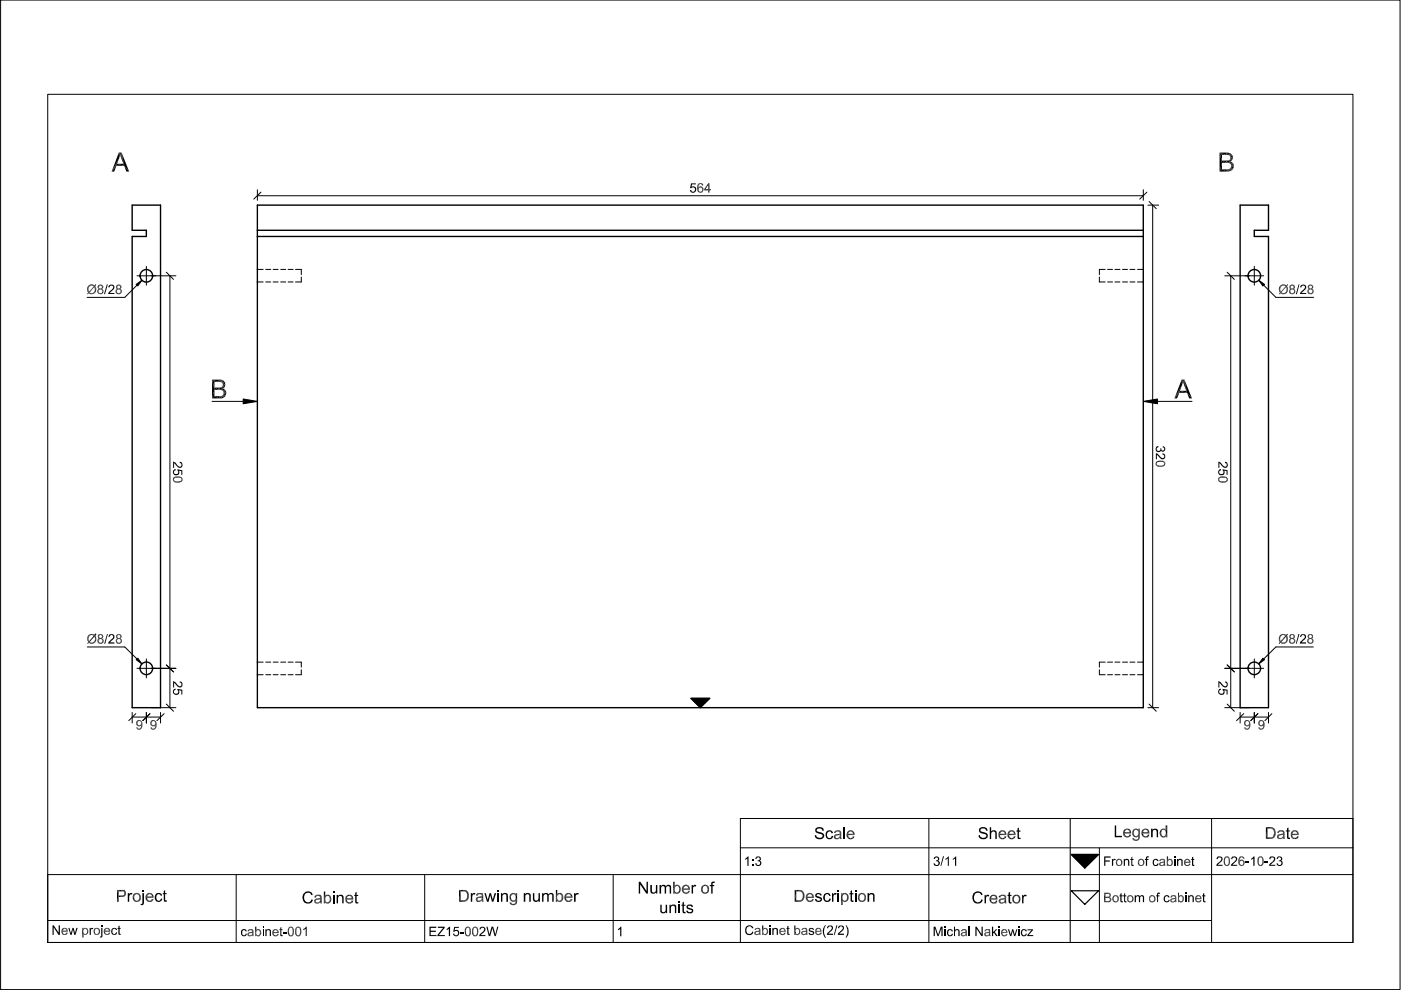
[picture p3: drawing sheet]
<svg xmlns="http://www.w3.org/2000/svg" width="297mm" height="210mm" viewBox="0 0 297 210" stroke-linecap="round" stroke-linejoin="round" font-family="sans-serif">
<g fill="#000">
<path d="M24.8 34.7l-.1 .5-1 1.2zM24.7 35.2l-.5 1.2h-.5zM25.2 32.4l.1 1.1zM25.2 32.4l.2 .6-.1 .4zM25.2 32.4l.3 .4-.1 .2zM25.3 33.5l-.5 1.2-1.1 1.7zM25.2 32.4l.1 1.1-1.6 2.9zM25.2 32.4h.6l-.3 .4zM25.8 32.4l-.3 .5zM25.8 32.4l-.1 1-.2-.5zM25.8 32.4l-.1 1.2zM25.8 32.4l.5 2.8z"/>
<path d="M25.8 32.4l1.6 4-1.1-1.2zM24.8 34.7l1.5 .5h-1.6zM24.8 34.7h1.4l.1 .5zM26.3 35.2l1.1 1.2h-.6zM147.8 39.6h.3l-.3 .3zM147.8 39.9l.3-.3v.2zM147.9 39.2l.2 .2-.3 .2zM147.8 39.6l.3-.2v.2zM147.9 39.2l.2 .2zM147.9 39.2l.2 .1zM148 39l.3 .1-.4 .1zM147.9 39.2l.4-.1-.1 .2z"/>
<path d="M148.1 39.8h.2zM148.1 39.7l.1-.1zM148.2 39.6l-.1 .2zM148.3 39.6l.1 .2h-.3zM148.1 39.8h.3zM147.8 39.9l.3-.1 .1 .1zM148.1 39.8l.1 .1zM148.3 39.1l.1-.1zM148 39h.4zM148.1 38.9l.3 .1h-.4zM148.1 38.9l.3-.1v.2zM148.4 38.8h.1v.2z"/>
<path d="M148.4 38.8v.2zM148.5 39.5l.1 .3zM148.3 39.6l.2 .2zM148.3 39.6l.2-.1v.3zM148.5 38.8l.3 .1zM148.5 38.8l.4 .2zM148.5 38.8l.4 .2-.2 .1zM148.5 38.8l.2 .3zM148.5 38.8v.2zM148.5 39.5l.2 .3zM148.5 39.5h.2v.3zM148.7 39.5l.2 .1-.2 .2z"/>
<path d="M148.7 39.8l.2-.2 .1 .1zM148.9 39l-.1 .2zM148.8 39.8l.2-.1zM148.9 39l.2 .2zM148.9 39l.2 .2-.3 .1zM148.9 39l-.1 .3zM148.7 39.1l.2-.1zM149 39.7l.1 .3zM149 39.7l.1 .5zM149 39.7l.1 .5-.2-.1zM149 39.7l-.1 .4zM148.7 39.8l.3-.1z"/>
<path d="M148.8 39.3l.3-.1zM258.6 32.4h1.5l-.2 .4zM258.6 32.4l1.3 .4h-.8zM259.1 34.5v1.4l-.5 .5zM259.1 34.1h.9v.4zM259.1 34.1l.9 .4h-.9zM258.6 32.4l.5 2.1-.5 1.9zM258.6 32.4l.5 1.7v.4zM258.6 32.4l.5 .4v1.3zM260 34.1h.1l.1 .4zM260 34.1l.2 .4h-.2zM260.1 32.4v.4h-.2z"/>
<path d="M258.6 36.4l.5-.5 1 .5zM259.1 35.9h1v.5zM260.1 35.9l.2 .5h-.2zM260.1 35.9h.1l.1 .5zM260.4 34l.6 .2zM260.1 32.4l.3 .5-.3-.1zM260.1 32.4h.2l.1 .5zM260.3 32.4h.3l-.2 .5zM260.4 35.9l.3 .4zM260.4 35.9l.3 .4h-.1zM260.4 35.9l.2 .4zM260.2 35.9l.4 .4-.3 .1z"/>
<path d="M260.2 35.9h.2l.2 .4zM260.8 34.2l-.3 .4zM260.6 32.4l-.1 .5h-.1zM260.6 32.4l.2 .1-.2 .4zM260.6 32.4l-.1 .5zM260.7 35.8l.1-.1zM260.7 35.8l.5 .3zM260.7 35.8l.5 .3-.1 .1zM260.8 32.5l-.1 .5-.1-.1zM260.8 32.5l.1 .1-.2 .4zM260.9 32.6l.3 .1-.5 .3zM260.7 33l.5-.3v.2z"/>
<path d="M260.8 33.8l.4 .1zM260.8 34.2l-.2 .4zM260.8 34.2l.5 .3zM260.8 34.2l.5 .3-.4 .2zM260.8 34.2l.1 .5-.2-.1zM260.2 34.5l.6-.3-.3 .4zM260.1 34.1l.7 .1-.6 .3zM260.1 34.1l.7 .1zM260.8 33.1l.4-.2zM260.9 33.4h.5zM261 35.5l.5 .2-.6-.1zM260.9 35.6l.6 .1z"/>
<path d="M260.9 35.6l.5 .2-.2 .2zM260.5 34l.5 .2zM261 35.2h.6l-.6 .1zM261 34.9l.4-.3-.4 .5zM261.4 34.6l.1 .1-.5 .4zM261 35.1l.5-.4 .1 .3zM261 35.1l.6-.1v.2zM260.7 36.3l.4-.1zM260.5 35.9l.6 .3-.4 .1zM260.5 35.9l.2-.1 .4 .4zM260.8 35.7l.4 .3zM260.9 35.6l.3 .4-.4-.3z"/>
<path d="M261.2 33.9l-.2 .3zM260.6 34l.6-.1-.2 .3zM260.6 34l.6-.1zM261.2 32.9l.2 .3zM261.2 32.9l.2 .5zM261.2 32.9l.2 .5h-.5zM260.8 33.2l.4-.3-.3 .5zM260.7 33l.5-.1zM260.9 34.7l.4-.2zM261.3 34.5l.1 .1-.4 .3zM260.9 34.8l.4-.3-.3 .4zM260.9 33.5l.5-.1z"/>
<path d="M261.4 33.4l-.1 .4zM261.4 33.4l-.2 .5zM260.8 33.8l.6-.4-.2 .5zM260.9 33.5l.5-.1-.6 .4zM261.6 35.2l-.1 .4zM261.6 35.2l-.1 .5zM261 35.5l.6-.3-.1 .5zM261 35.3l.6-.1-.6 .3zM261 35.1l.6 .1zM146.5 38.9h1v.2h-.8l-.1 .5a.68 .68 0 0 1 1 .4 .68 .68 0 0 1-.5 .9 .68 .68 0 0 1-.8-.6h.3a.43 .43 0 0 0 .5 .2 .43 .43 0 0 0 .3-.5 .43 .43 0 0 0-.6-.2l-.5 .1zM147.8 40.1l.3 .1zM147.8 39.9h.4l-.4 .2z"/>
<path d="M147.8 40.1l.4-.2zM148.1 40.4l-.1 .3zM147.8 40.1l.2 .6zM147.8 40.1l.3 .1-.1 .5zM148.1 40.2l-.1 .5zM147.8 40.1h.3v.1zM148.2 40.4l-.2 .3zM148.3 40.6l.1 .3zM148 40.7l.4 .2zM148 40.7l.2-.2 .2 .4zM148.2 40.5l.2 .4zM148.5 40.7v.2z"/>
<path d="M148.4 40.6l.1 .3h-.1zM148.4 40.6l.1 .3zM148.6 40.7l.2 .1zM148.6 40.7l.2 .1-.2 .1zM148.6 40.7l-.1 .2zM148.8 40.5h.3zM148.8 40.5l.2 .1-.1 .1zM148.9 40.2h.2l-.2 .1zM148.7 40.6l.2 .1zM148.8 40.5l.1 .2zM149.1 40.2v.2zM149.1 40.2v.3z"/>
<path d="M149.1 40.2v.3h-.3zM148.9 40.3l.2-.1-.3 .3zM148.9 40.1l.2 .1zM149.3 40.1h.3l-.3 .3zM150.2 38.8v.4l-.9 .9zM150.2 39.2l-.6 .9h-.3zM149.6 40.1h.6v.3zM149.3 40.4l.3-.3 .6 .3zM150.2 38.8v1.3zM150.2 38.8h.2l-.2 1.3zM150.4 38.8v1.3h-.2zM150.2 40.1l.2 .3h-.2z"/>
<path d="M150.4 40.1h.3v.3zM150.4 40.1l.3 .3h-.3zM150.2 40.1h.2v.3zM150.4 40.4v.4h-.2zM150.2 40.4h.2l-.2 .4zM18.5 60.9v.5zM18.6 60.8l-.1 .6zM18.6 60.8h.2l-.3 .6zM18.8 60.8v.3l-.3 .3zM18.5 61.4h.3zM18.5 61.4h.3l-.3 .2zM18.5 61.6l.3-.2z"/>
<path d="M18.5 61.7l.3-.1zM18.5 61.8l.3-.2zM18.5 61.8l.3-.1-.2 .2zM18.8 61.7l-.2 .2zM18.5 61.4l.3-.3v.3zM18.5 61.6h.3zM18.8 60.5l.2-.1v.2zM18.8 60.5l.2 .1v.2zM18.8 61.8v.4zM18.8 61.8v.4l-.1-.2zM18.6 61.9l.2-.1-.1 .2zM18.5 62.3l.3-.1-.2 .2z"/>
<path d="M18.7 62l.1 .2-.3 .1zM18.9 61.9l.1 .1-.2 .2zM19.9 60.7l.1 .1-1.1 1.1zM18.9 61.9l1.1-1.1-1 1.2zM19 62l-.1 .2h-.1zM19 62l-.1 .2zM18.6 60.8h.4zM18.7 60.7l.3 .1h-.4zM18.7 60.7l.1-.2 .2 .3zM19 62v.3l-.1-.1zM19 62v.3zM19.1 62.1v.2z"/>
<path d="M19.2 62.1v.3zM19 60.4l.3 .2h-.3zM19 60.4l.3 .2zM19 60.4l.3-.1v.3zM19.3 60.3h.1l-.1 .3zM19.3 62.2l.1 .2zM19.2 62.1l.1 .3h-.1zM19.2 62.1l.1 .3zM19.4 60.3v.3h-.1zM19.4 62.2h.2l-.2 .2zM19.4 60.3l.1 .3zM19.5 60.3l.3 .1z"/>
<path d="M19.5 60.3l.3 .1-.2 .2zM19.5 60.3l.1 .3zM19.6 62.2l.2-.2 .1 .2zM19.6 62.2h.3zM19.6 62.2l.2 .1-.2 .1zM19.6 62.2l-.2 .2zM19.8 60.4l-.1 .2zM19.8 60.4l-.2 .2zM19.8 60.4l.2 .1-.2 .2zM19.8 60.4v.3zM20.3 60.3l.1 .1-.5 .3zM19.9 60.7l.5-.3-.4 .4z"/>
<path d="M20 61.8l.3 .1h-.4zM19.9 61.9h.4l-.1 .1zM19.9 61.9l.3 .1-.2 .2zM20 60.5l.1 .1-.2 .1zM20 60.5l-.2 .2zM20.4 60.4l-.4 .4zM19.8 62l.2 .2h-.1zM19.8 62l.1-.1 .1 .3zM20.3 60.3l-.4 .4zM20 60.8l.2-.1-.1 .3zM20.2 60.7l-.1 .3zM20.2 60.8l.1 .1-.2 .1z"/>
<path d="M20.1 61l.2-.1zM20.1 61.4h.3l-.3 .1zM20.1 61h.2l-.2 .2zM20.3 61l-.2 .2zM20.1 61.2l.3-.1v.1zM20.1 61.2h.3v.2zM20.4 61.4l-.1 .4zM20.4 61.4l-.1 .5zM20.4 61.4l-.1 .5-.3-.1zM20.1 61.5l.3-.1-.4 .4zM20.1 61.2l.3 .2h-.3zM20.6 61.8h.3z"/>
<path d="M20.7 60.8l.3 .1zM20.8 60.6l-.1 .2zM20.9 60.5l.1 .2-.3 .1zM20.7 60.8l.3-.1zM20.7 61.4l.3 .1zM20.8 61.4l.2 .1zM20.8 61.4h.2zM20.8 61.4l.2-.1zM20.8 61.4h.4zM20.9 61.9l-.1 .3zM20.6 61.9l.2 .3zM20.6 61.8l.2 .4z"/>
<path d="M20.6 61.8h.3l-.1 .4zM20.9 61.8l-.1 .4zM20.6 61.8l.3-.1zM21 62l-.2 .2zM20.6 61.8l.4-.3zM20.6 61.7l.4-.2-.4 .3zM20.7 61.5h.3l-.4 .2zM21 60.9l-.2 .2zM20.7 61.1l.3-.2zM20.7 60.9h.3l-.3 .2zM21 61.1v.1zM20.8 61.1l.2 .1z"/>
<path d="M20.8 61.1l.2-.1v.2zM21 61v.2zM21 60.4l.3-.1zM21 60.4l.3-.1-.1 .3zM21 60.4l.2 .2zM20.7 60.8h.3zM21 61.3l.3 .1zM21 61.3h.6zM21 61.3l.4 .1zM21 61.3l.3-.1zM21 61.2l.1-.1zM21.1 61.1l.1 .1-.2 .1z"/>
<path d="M21 60.7l.1-.1zM20.9 60.5l.2 .1-.1 .1zM20.9 60.5l.1-.1 .1 .2zM21.1 62.1v.3zM21 62.1l.1 .3zM20.8 62.2l.3 .2zM21 62l.1 .4-.3-.2zM21 62l.1 .4zM21.3 62.2v.2zM21.1 62.2l.2 .2h-.2zM21.1 62.2l.2 .2zM21.3 60.3l.3 .1z"/>
<path d="M21.3 60.3l.4 .2zM21.3 60.3l.4 .2-.2 .1zM21.3 60.3l.2 .3zM21.3 60.3l-.1 .3zM21.3 60.3l.1 .3zM21.5 62.1l.3 .1zM21.5 61.1h.3zM21.6 61.3l-.1 .1zM21.4 61.4l.2-.1-.1 .1zM21.3 61.2l.3 .1zM21.6 60.8h.3zM21.5 60.7l.2-.2-.1 .3z"/>
<path d="M21.7 60.5l-.1 .3zM21.8 60.6l.1 .2h-.3zM21.5 61.4l.2-.1zM21.7 61.3l.1 .1zM21.7 61.3l.1 .1-.2 .1zM21.7 61.3l-.1 .2zM21.7 61.8h.2zM21.6 61.5l.2-.1-.1 .3zM21.8 61.4l-.1 .3zM21.7 61.7l.2-.2v.2zM21.7 61.7l.2 .1zM21.5 60.6l.2-.1z"/>
<path d="M21.4 62.4l.4-.2zM21.3 62.4l.5-.2zM21.4 62.2h.4l-.5 .2zM21.4 62.2h.4zM21.6 62l.2 .2zM21.6 61.3l.2-.2zM21.4 61.2l.4-.1-.2 .2zM21.4 61.2l.4-.1zM21.9 60.8l-.1 .3zM21.6 61l.3-.2-.1 .3zM21.6 60.9l.3-.1zM21.9 61.8l-.1 .3z"/>
<path d="M21.9 61.8l-.1 .4zM21.6 62l.3-.2-.1 .4zM21.7 61.9l.2-.1-.3 .2zM22.6 60.3h.3l-.6 2.1h-.2zM23.1 60.6a.68 .68 0 0 1 1.1 0 .68 .68 0 0 1-.4 1l-.5 .5h1v.2h-1.4l.6-.7a.65 .65 0 0 0 .4-1 .38 .38 0 0 0-.4 0 .38 .38 0 0 0-.3 .3h-.2zM24.5 61.8h.3zM24.6 61.4l.2 .1zM24.6 60.8l.2 .1zM24.7 60.6l-.1 .2zM24.8 60.5l.1 .2-.3 .1zM24.6 60.8l.3-.1zM24.8 61.9l-.1 .3z"/>
<path d="M24.5 61.9l.2 .3zM24.5 61.8l.2 .4zM24.5 61.8h.3l-.1 .4zM24.8 61.8l-.1 .4zM24.7 61.4l.2 .1zM24.7 61.4h.2zM24.8 61.3l-.1 .1zM24.7 61.4h.4zM24.5 61.8l.3-.1zM24.8 60.5l.2 .1zM24.8 60.4l.2-.1zM24.8 60.5l.3-.2z"/>
<path d="M24.8 60.5l.3-.2v.3zM24.8 60.5l.3 .1zM24.8 62l-.1 .2zM24.5 61.8l.3-.3zM24.5 61.7l.3-.2-.3 .3zM24.6 61.5h.2l-.3 .2zM24.9 61.1l-.1 .1zM24.7 61.1l.1 .1zM24.7 61.1l.2-.1-.1 .2zM24.9 61l-.1 .2zM24.8 60.9l-.1 .2zM24.6 61.1l.2-.2z"/>
<path d="M24.6 60.9h.2l-.2 .2zM24.6 60.8h.2zM24.9 61.3l.2 .1zM24.9 61.3h.5zM24.9 61.3l.4 .1zM24.9 61.3l.3-.1zM24.8 61.2l.2-.1zM25 61.1l.1 .1-.2 .1zM24.8 60.5l.1 .1zM25 62.1v.3zM24.9 62.1l.1 .3zM24.7 62.2l.3 .2z"/>
<path d="M24.7 62.2l.1-.2 .2 .4zM24.8 62l.2 .4zM25.1 62.2l.1 .2zM25.1 60.3l.4 .1zM25.1 60.3l.5 .2zM25.1 60.3l.5 .2-.2 .1zM25.1 60.3l.3 .3zM25.1 60.3l.1 .3zM25 62.2l.2 .2h-.2zM25 62.2l.2 .2zM25.2 62.2v.2zM25.4 62.1l.3 .1z"/>
<path d="M25.4 61l.3 .1zM25.4 61.1h.3zM25.4 61.3v.1zM25.3 61.4l.1-.1v.1zM25.2 61.2l.2 .1zM25.5 60.8h.2zM25.6 60.5l-.1 .3zM25.7 60.6v.2h-.2zM25.5 61.3l-.1 .2zM25.5 61.3l.2 .1zM25.5 61.3l.2 .1-.2 .1zM25.5 61.3v.2z"/>
<path d="M25.6 61.8h.2zM25.5 61.5l.2-.1-.1 .3zM25.7 61.4l-.1 .3zM25.6 61.7l.2-.2v.2zM25.6 61.7l.2 .1zM25.4 60.6l.2-.1zM25.3 62.4l.4-.2zM25.2 62.4l.5-.2zM25.3 62.2h.4l-.5 .2zM25.3 62.2h.4zM25.5 62l.2 .2zM25.4 61.3l.3-.2z"/>
<path d="M25.2 61.2l.5-.1zM25.7 60.8v.3zM25.4 61l.3-.2v.3zM25.5 60.9l.2-.1zM25.8 61.8l-.1 .3zM25.8 61.8l-.1 .4zM25.5 62l.3-.2-.1 .4zM25.6 61.9l.2-.1-.3 .2zM271.2 60.9l-.1 .5zM271.3 60.8l-.2 .6zM271.3 60.8h.2l-.4 .6zM271.5 60.8l-.1 .3-.3 .3z"/>
<path d="M271.1 61.4h.3zM271.1 61.4h.3l-.2 .2zM271.2 61.6l.2-.2zM271.2 61.7l.2-.1zM271.2 61.8l.2-.2zM271.2 61.8l.3-.1-.2 .2zM271.5 61.7l-.2 .2zM271.1 61.4l.3-.3v.3zM271.2 61.6h.2zM271.1 62.3l.4-.1-.2 .2zM271.4 62l.1 .2-.4 .1zM271.6 61.9l.1 .1-.2 .2z"/>
<path d="M271.5 60.5l.1-.1 .1 .2zM271.5 60.5l.2 .1-.1 .2zM271.5 61.8v.4zM271.3 61.9l.2-.1-.1 .2zM271.7 62l-.1 .2h-.1zM271.7 62l-.1 .2zM272.6 60.7l.1 .1-1.1 1.1zM271.6 61.9l1.1-1.1-1 1.2zM271.3 60.8h.3zM271.4 60.7l.2 .1h-.3zM271.4 60.7l.1-.2 .1 .3zM271.7 62v.3l-.1-.1z"/>
<path d="M271.7 62v.3zM271.8 62.1v.2zM271.9 62.1v.3zM271.6 60.4l.3 .2h-.2zM271.6 60.4l.3 .2zM271.7 60.4l.3-.1-.1 .3zM272 60.3h.1l-.2 .3zM272 62.2l.1 .2zM271.9 62.1l.1 .3h-.1zM271.9 62.1l.1 .3zM272.1 60.3v.3h-.2zM272.1 62.2h.1l-.1 .2z"/>
<path d="M272.1 60.3l.1 .3zM272.2 60.3l.2 .1zM272.2 60.3l.2 .1-.1 .2zM272.2 60.3l.1 .3h-.1zM272.2 62.2l.3-.2 .1 .2zM272.2 62.2h.4zM272.2 62.2l.3 .1-.3 .1zM272.2 62.2v.2h-.1zM272.4 60.4l-.1 .2zM272.4 60.4v.2zM272.5 60.4l.2 .1-.2 .2zM272.5 60.4v.3l-.1-.1z"/>
<path d="M273 60.3l.1 .1-.5 .3zM272.6 60.7l.5-.3-.4 .4zM272.6 61.9l.1-.1 .2 .1zM272.6 61.9h.3v.1zM272.6 61.9l.3 .1-.2 .2zM272.7 60.5l-.1 .2zM272.7 60.5l-.2 .2zM273.1 60.4l-.4 .4zM273 60.3l-.4 .4zM272.5 62l.2 .2h-.1zM272.6 61.9l.1 .3-.2-.2zM272.7 60.8l.1-.1v.3z"/>
<path d="M272.8 60.7v.3zM272.9 60.8l.1 .1-.2 .1zM272.8 61l.2-.1zM272.8 61.4h.2l-.2 .1zM272.8 61h.2l-.2 .2zM273 61l-.2 .2zM272.8 61.2l.2-.1v.1zM272.8 61.2h.2v.2zM273 61.4v.4zM273 61.4l-.1 .5zM273 61.4l-.1 .5-.2-.1zM272.8 61.5l.2-.1-.3 .4z"/>
<path d="M272.8 61.2l.2 .2h-.2zM273.3 61.8h.3zM273.4 61.4l.2 .1zM273.4 60.8l.2 .1zM273.5 60.6l-.1 .2zM273.6 60.5l.1 .2-.3 .1zM273.4 60.8l.3-.1zM273.6 61.9l-.1 .3zM273.3 61.9l.2 .3zM273.3 61.8l.2 .4zM273.3 61.8h.3l-.1 .4zM273.6 61.8l-.1 .4z"/>
<path d="M273.5 61.4l.2 .1zM273.5 61.4h.2zM273.5 61.4l.2-.1zM273.5 61.4h.4zM273.3 61.8l.3-.1zM273.6 60.5l.2 .1zM273.6 60.5l.3-.2zM273.6 60.5l.4-.2zM273.6 60.5l.4-.2-.1 .3zM273.6 60.5l.3 .1zM273.6 62l-.1 .2zM273.3 61.8l.3-.3z"/>
<path d="M273.3 61.7l.3-.2-.3 .3zM273.3 61.5h.3l-.3 .2zM273.7 61.1l-.1 .1zM273.5 61.1l.1 .1zM273.5 61.1l.2-.1-.1 .2zM273.7 61l-.1 .2zM273.6 60.9l-.1 .2zM273.4 61.1l.2-.2zM273.4 60.9h.2l-.2 .2zM273.4 60.8h.2zM273.7 61.3l.3 .1zM273.7 61.3h.5z"/>
<path d="M273.7 61.3l.4 .1zM273.7 61.3l.3-.1zM273.6 61.2l.2-.1zM273.8 61.1l.1 .1-.2 .1zM273.6 60.5l.1 .1zM273.8 62.1v.3zM273.7 62.1l.1 .3zM273.5 62.2l.3 .2zM273.5 62.2l.1-.2 .2 .4zM273.6 62l.2 .4zM273.9 62.2l.1 .2zM273.8 62.2l.2 .2h-.2z"/>
<path d="M273.8 62.2l.2 .2zM274 62.2v.2zM274 60.3l.3 .1zM274 60.3l.4 .2zM274 60.3l.4 .2-.2 .1zM274 60.3l.2 .3zM274 60.3l-.1 .3zM274 60.3v.3zM274.2 62.1l.2 .1zM274.2 61.1h.3zM274.2 61.3h.2l-.2 .1zM274.1 61.4l.1-.1v.1z"/>
<path d="M274 61.2l.2 .1zM274.3 60.8h.2zM274.4 60.5l-.1 .3zM274.4 60.6l.1 .2h-.2zM274.4 61.8h.2zM274.3 61.5l.2-.1-.1 .3zM274.5 61.4l-.1 .3zM274.4 61.7l.2-.2v.2zM274.4 61.7l.2 .1zM274.2 61.4l.2-.1zM274.4 61.3l.1 .1zM274.4 61.3l.1 .1-.2 .1z"/>
<path d="M274.4 61.3l-.1 .2zM274.2 60.6l.2-.1zM274.1 62.4l.3-.2zM274 62.4l.4-.2zM274.1 62.2h.3l-.4 .2zM274.1 62.2h.3zM274.3 62l.1 .2zM274.2 61.1h.2zM274.2 61.3l.2-.2zM274 61.2l.4-.1zM274.5 60.8v.3zM274.2 61l.3-.2v.3z"/>
<path d="M274.3 60.9l.2-.1zM274.6 61.8l-.1 .3zM274.6 61.8l-.2 .4zM274.3 62l.3-.2-.2 .4zM274.4 61.9l.2-.1-.3 .2zM275.3 60.3h.2l-.5 2.1h-.3zM275.8 60.6a.68 .68 0 0 1 1.1 0 .68 .68 0 0 1-.4 1l-.5 .5h.9v.2h-1.3l.5-.7a.77 .77 0 0 0 .5-.9v-.1a.38 .38 0 0 0-.5 0 .38 .38 0 0 0-.2 .3h-.2zM277.2 61.8h.3zM277.3 61.4l.2 .1zM277.3 60.8l.2 .1zM277.4 60.6l-.1 .2zM277.4 60.5l.2 .2-.3 .1z"/>
<path d="M277.3 60.8l.3-.1zM277.3 61.4h.3zM277.3 61.4l.3-.1zM277.3 61.4h.4zM277.5 61.9l-.1 .3zM277.2 61.9l.2 .3zM277.2 61.8l.2 .4zM277.2 61.8h.3l-.1 .4zM277.5 61.8l-.1 .4zM277.4 60.5l.3 .1zM277.4 60.5l.3-.2zM277.4 60.5l.4-.2z"/>
<path d="M277.4 60.5l.4-.2v.3zM277.4 60.5l.4 .1zM277.2 61.8l.3-.1zM277.5 62l-.1 .2zM277.2 61.8l.3-.3zM277.2 61.7l.3-.2-.3 .3zM277.2 61.5h.3l-.3 .2zM277.6 61.1l-.1 .1zM277.3 61.1l.2 .1zM277.3 61.1l.3-.1-.1 .2zM277.6 61l-.1 .2zM277.3 61.1l.2-.2z"/>
<path d="M277.3 60.9h.2l-.2 .2zM277.3 60.8h.2zM277.6 61.3l.2 .1zM277.6 61.3h.5zM277.6 61.3l.3 .1zM277.6 61.3l.2-.1zM277.5 61.2l.2-.1zM277.7 61.1l.1 .1-.2 .1zM277.4 60.5l.2 .1zM277.6 62.1l.1 .3zM277.4 62.2l.3 .2zM277.4 62.2l.1-.2 .2 .4z"/>
<path d="M277.5 62l.2 .4zM277.8 62.2v.2zM277.7 62.2l.1 .2h-.1zM277.7 62.2l.1 .2zM277.8 60.3l.4 .1zM277.8 60.3l.5 .2zM277.8 60.3l.5 .2-.3 .1zM277.8 60.3l.2 .3zM277.8 60.3v.3zM277.8 60.3l.1 .3zM278.1 62.1l.2 .1zM278.1 61.1h.2z"/>
<path d="M278.1 61.3v.1zM277.9 61.4l.2-.1v.1zM277.8 61.2l.3 .1zM278.2 60.8h.2zM278.3 60.5l-.1 .3zM278.3 60.6l.1 .2h-.2zM278.2 61.3l-.1 .2zM278.2 61.3l.2 .1zM278.2 61.3l.2 .1-.2 .1zM278.2 61.3v.2zM278.3 61.8h.2zM278.2 61.5l.2-.1-.1 .3z"/>
<path d="M278.4 61.4l-.1 .3zM278.3 61.7l.2-.2v.2zM278.3 61.7l.2 .1zM278 60.6l.3-.1zM278.1 60.6l.2-.1zM278.1 61.3l.2-.2zM277.9 61.2l.4-.1-.2 .2zM277.9 61.2l.4-.1zM278 62.4l.3-.2zM277.8 62.4l.5-.2zM277.9 62.2h.4l-.5 .2zM277.9 62.2h.4z"/>
<path d="M278.2 62l.1 .2-.2-.1zM278.4 60.8v.3zM278.4 60.8l-.1 .3zM278.1 61l.3-.2-.1 .3zM278.2 60.9l.2-.1zM278.5 61.8l-.1 .3zM278.5 61.8l-.2 .4zM278.2 62l.3-.2-.2 .4zM278.3 61.9l.2-.1-.3 .2zM36.7 97.9l.7 .5a.65 .65 0 0 0 1 .4 .38 .38 0 0 0 .1-.4 .38 .38 0 0 0-.4-.2v-.3a.65 .65 0 0 1 .6 .7 .65 .65 0 0 1-.6 .6 .65 .65 0 0 1-.7-.5l-.5-.5v1h-.2zM36.9 99.6l.3-.1 .1 .2a.46 .46 0 0 0-.4 .6 .46 .46 0 0 0 .7 .3 .46 .46 0 0 0 .2-.7l-.2-.1v-.3l1.1 .2v1h-.3v-.8l-.5-.1a.67 .67 0 0 1-.3 .9 .67 .67 0 0 1-.9-.2 .67 .67 0 0 1 .2-.9zM45 80.5h1.4l-.1 .5z"/>
<path d="M45 80.5l1.3 .5h-.8zM45.5 82.6v1.4l-.5 .5zM45.5 82.2h.8l.1 .4zM45.5 82.2l.9 .4h-.9zM45 80.5l.5 2.1-.5 1.9zM45 80.5l.5 1.7v.4zM45 80.5l.5 .5v1.2zM46.3 82.2h.2l.1 .4zM46.3 82.2l.3 .4h-.2zM46.4 80.5l.1 .5h-.2zM45 84.5l.5-.5 1 .5zM45.5 84h1v.5z"/>
<path d="M46.5 84l.2 .5h-.2zM46.5 84h.1l.1 .5zM46.8 82.1l.5 .2zM46.4 80.5l.4 .5h-.3zM46.4 80.5h.3l.1 .5zM46.7 80.5h.3l-.2 .5zM46.8 84l.3 .4zM46.8 84l.3 .4-.1 .1zM46.8 84l.2 .5zM46.6 84l.4 .5h-.3zM46.6 84h.2l.2 .5zM47 80.5l-.2 .5z"/>
<path d="M47 80.5l.2 .1-.3 .4zM47 80.5l-.1 .5zM47.1 83.9l.1-.1zM47.1 83.9l.1-.1 .3 .4zM47.1 83.9l.4 .3v.1zM46.9 82.7h.2zM46.9 82.7l.3-.3-.1 .3zM47.2 80.6l-.1 .6-.2-.2zM47.2 80.6l.1 .1-.2 .5zM47.3 80.7l.2 .2-.4 .3zM47.1 81.2l.4-.3 .1 .1zM47.2 81.8l.4 .2z"/>
<path d="M47.2 82.4l.5 .2zM47.2 82.4l.5 .2-.5 .3zM47.2 82.4v.5l-.1-.2zM46.6 82.6l.6-.2-.3 .3zM46.5 82.2l.7 .2-.6 .2zM46.5 82.2l.7 .2zM47.2 81.2l.4-.2zM47.2 81.5h.6l-.6 .1zM47.4 83.6l.4 .2zM47.4 83.3h.6zM47.4 83l.4-.3-.4 .5zM47.8 82.7l.1 .2-.5 .3z"/>
<path d="M47.4 83.2l.5-.3 .1 .3zM47.4 83.2h.6v.1zM47.1 84.4l.4-.1zM46.9 84l.6 .3-.4 .1zM46.9 84l.2-.1 .4 .4zM47.1 82h.5zM47.6 82l-.3 .3zM46.9 82.1l.7-.1-.3 .3zM46.9 82.1l.2-.1h.5zM47.6 81l.2 .4zM47.6 81l.2 .5zM47.6 81l.2 .5h-.6z"/>
<path d="M47.2 81.3l.4-.3-.4 .5zM47.1 81.2l.5-.2zM47.2 82.9l.5-.3zM47.7 82.6l.1 .1-.4 .3zM47.3 82.9l.4-.3-.3 .4zM47.2 81.6l.6-.1zM47.8 81.5l-.1 .4zM47.8 81.5l-.2 .5zM47.2 81.8l.6-.3-.2 .5zM47.2 81.7l.6-.2-.6 .3zM47.3 83.7l.5 .1zM47.8 83.8l-.2 .4z"/>
<path d="M47.8 83.8l-.3 .4zM47.2 83.8h.6l-.3 .4zM47.2 83.8h.6zM48 83.3l-.1 .4zM48 83.3l-.2 .5zM47.4 83.6l.6-.3-.2 .5zM47.4 83.4l.6-.1-.6 .3zM47.4 83.2l.6 .1h-.6zM245.1 97.9l-.1 .4zM245.1 97.9l.1-.1-.2 .5zM245.2 97.8l.1 .3-.3 .2zM245 98.3l.3-.2z"/>
<path d="M245 98.3l.2 .1zM245.2 98.7l.1-.2zM245.3 98.5l-.1 .2zM245.2 97.8l.5-.1zM245.2 97.8l.5-.1 .1 .2zM245.2 97.8l.6 .1zM245 98.3l.2-.1zM245.2 97.8l.1 .3zM245.2 98.4l.1 .1-.1 .2zM245.2 98.4v.3zM245 98.4h.2l-.1 .2zM245 98.3l.2 .1h-.2z"/>
<path d="M245.1 96.1l.6 .4a.78 .78 0 0 0 1.1 .5 .41 .41 0 0 0 0-.4 .41 .41 0 0 0-.3-.2v-.3a.63 .63 0 0 1 .5 .9 .63 .63 0 0 1-1 .1l-.7-.7v1h-.2zM245.4 98.6v.3zM245.2 98.7l.2-.1v.3zM245.2 97.8l.2 .2zM245.2 94.8l.4-.3v.3a.41 .41 0 0 0-.4 .5 .41 .41 0 0 0 .5 .3 .41 .41 0 0 0 .3-.5h.2a.35 .35 0 0 0 .2 .4 .35 .35 0 0 0 .5-.3 .35 .35 0 0 0-.4-.4v-.2a.56 .56 0 0 1 .6 .8 .56 .56 0 0 1-1 .1 .62 .62 0 0 1-.9 .2 .62 .62 0 0 1 0-.9zM245.7 97.7h.3v.2zM245.7 97.7l.3 .2h-.2zM245.8 98.7h.2v.2zM245.8 98.7l.2 .2h-.1zM245.4 98.9h.5zM245.4 98.7l.5 .2h-.5zM245.4 98.7h.4l.1 .2z"/>
<path d="M246 98.7h.3l-.1 .2zM246 98.7l.2 .2h-.2zM246.2 97.7h.4zM246.2 97.7h.4v.3zM246.2 97.7l.4 .3-.3-.1zM246.3 98.7h.3l-.1 .2zM246.3 98.7l.2 .2zM246.3 98.7l.1 .2h-.2zM246 97.7l.3 .2h-.3zM246 97.7h.2l.1 .2zM246.6 98.7l.2 .1zM246.6 98.7l.2 .1-.2 .1z"/>
<path d="M246.6 98.7l-.1 .2zM246.7 98.6h.3zM246.7 98.6l.3 .1zM246.7 98.6l.3 .1-.1 .1zM246.7 98.6l.2 .2zM246.6 97.7l.1 .4zM246.7 97.8l.2 .1-.2 .2zM246.8 98.3h.3zM246.8 98.1l.1-.1-.1 .2zM246.9 98l-.1 .2zM247 98l.1 .2h-.3zM246.8 98.2l.3 .1z"/>
<path d="M246.9 97.9l-.1 .2zM246.9 97.9l-.2 .2zM247.1 98.3l-.1 .2zM247.1 98.3l-.1 .3zM246.8 98.5l.3-.2-.1 .3zM246.8 98.4l.3-.1-.3 .2zM250.1 82.9l-.1 .4-1 1.2zM250 83.3l-.4 1.2h-.6zM250.5 80.5l.1 1.2zM250.5 80.5l.3 .6-.1 .4zM250.5 80.5l.3 .6zM250.6 81.7l-.5 1.2-1.1 1.6z"/>
<path d="M250.5 80.5l.1 1.2-1.6 2.8zM250.5 80.5h.6l-.3 .4zM251.1 80.5l-.2 .6zM251.1 80.5l-.1 1-.1-.4zM251.1 80.5v1.2zM251.1 80.5l.6 2.8zM251.1 80.5l1.6 4-1-1.2zM250.1 82.9l1.6 .4h-1.7zM250.1 82.9h1.4l.2 .4zM251.7 83.3l1 1.2h-.6zM258.3 97.9l.7 .5a.65 .65 0 0 0 1 .4 .38 .38 0 0 0 .1-.4 .38 .38 0 0 0-.4-.2v-.3a.65 .65 0 0 1 .6 .7 .65 .65 0 0 1-.5 .6 .65 .65 0 0 1-.8-.5l-.5-.5v1h-.2zM258.5 99.6l.3-.1 .1 .2a.46 .46 0 0 0-.3 .6 .46 .46 0 0 0 .6 .3 .46 .46 0 0 0 .2-.7l-.2-.1v-.3l1.1 .2v1h-.2v-.8l-.6-.1a.67 .67 0 0 1-.2 .9 .67 .67 0 0 1-.9-.2 .67 .67 0 0 1 .1-.9z"/>
<path d="M36.7 101.3v.4zM36.7 101.3l.2-.1-.2 .5zM36.9 101.2l.1 .2-.3 .3zM36.7 101.7l.3-.3zM36.7 101.7h.2zM36.8 102l.2-.1zM37 101.9l-.2 .2zM36.9 101.2l.5-.2zM36.9 101.2l.5-.2v.3zM36.9 101.2l.5 .1zM36.7 101.7l.2-.1zM36.9 101.2l.1 .2z"/>
<path d="M36.9 101.7l.1 .2-.2 .1zM36.9 101.7l-.1 .3zM36.7 101.8l.2-.1-.2 .3zM36.7 101.7h.2l-.2 .1zM37 102l.1 .2zM37 102l.1 .2h-.1zM36.8 102.1l.2-.1v.2zM36.9 101.2l.2 .1zM37.4 101h.3v.3zM37.4 101l.3 .3h-.3zM37.4 102.1h.3v.2zM37.4 102.1l.3 .2h-.2z"/>
<path d="M37.1 102.2l.4 .1zM37.1 102l.4 .3-.4-.1zM37.1 102l.3 .1 .1 .2zM37.7 102.1h.2l-.1 .2zM37.7 102.1l.1 .2h-.1zM37.8 101l.4 .1zM37.8 101l.4 .1 .1 .2zM37.8 101l.5 .3h-.4zM37.9 102.1l.4-.1-.2 .3zM37.9 102.1l.2 .2zM37.9 102.1l.2 .2h-.3zM37.7 101l.2 .3h-.2z"/>
<path d="M37.7 101h.1l.1 .3zM38.3 102l.1 .2zM38.3 102l.1 .2h-.2zM38.3 102l-.2 .3zM38.3 102h.4zM38.3 102h.3l-.1 .1zM38.3 102l.2 .1zM38.2 101.1l.2 .3zM38.2 101.1h.2v.3zM38.4 101.1l.1 .1-.1 .2zM38.5 101.7h.2zM38.4 101.4l.2-.1-.1 .3z"/>
<path d="M38.6 101.3l-.1 .3zM38.7 101.4v.2h-.2zM38.5 101.6l.2 .1zM38.5 101.2l-.1 .2zM38.7 101.7v.2zM38.7 101.7v.3zM38.4 101.9l.3-.2v.3zM38.5 101.7h.2l-.3 .2zM258.4 101.3l-.1 .4zM258.4 101.3l.1-.1-.2 .5zM258.5 101.2l.1 .2-.3 .3zM258.3 101.7l.3-.3z"/>
<path d="M258.3 101.7h.2zM258.4 102l.2-.1zM258.6 101.9l-.2 .2zM258.5 101.2l.5-.2zM258.5 101.2l.5-.2v.3zM258.5 101.2l.5 .1zM258.3 101.7l.2-.1zM258.5 101.2l.2 .2h-.1zM258.5 101.7l.1 .2-.2 .1zM258.5 101.7l-.1 .3zM258.3 101.8l.2-.1-.2 .3zM258.3 101.7h.2l-.2 .1z"/>
<path d="M258.7 102v.2zM258.7 102v.2h-.1zM258.4 102.1l.3-.1-.1 .2zM258.5 101.2l.2 .1zM259 101h.3v.3zM259 101l.3 .3h-.3zM259 102.1h.3v.2zM259 102.1l.3 .2h-.2zM258.7 102.2l.4 .1zM258.7 102l.4 .3-.4-.1zM258.7 102l.3 .1 .1 .2zM259.3 102.1h.2v.2z"/>
<path d="M259.3 102.1l.2 .2h-.2zM259.5 101l.3 .1zM259.5 101l.3 .1 .1 .2zM259.5 101l.4 .3h-.4zM259.5 102.1l.4-.1-.1 .3zM259.5 102.1l.3 .2zM259.5 102.1l.2 .2h-.2zM259.3 101l.2 .3h-.2zM259.3 101h.2v.3zM259.9 102l.2 .2zM259.9 102l.1 .2zM259.9 102l.1 .2h-.2z"/>
<path d="M259.9 102l-.1 .3zM259.9 102h.4zM259.9 102h.3l-.1 .1zM259.9 102l.2 .1zM259.8 101.1l.2 .3zM259.8 101.1h.2v.3zM260 101.1l.1 .1-.1 .2zM260.1 101.7h.2zM260.1 101.4l.1-.1-.1 .3zM260.2 101.3l-.1 .3zM260.3 101.4v.2h-.2zM260.1 101.6l.2 .1z"/>
<path d="M260.1 101.2v.2zM260.1 101.2l-.1 .2zM260.3 101.7v.2zM260.3 101.7v.3zM260 101.9l.3-.2v.3zM260.1 101.7h.2l-.3 .2zM18.5 135v.4zM18.5 135l.1-.1-.1 .5zM18.6 134.9l.3 .1-.4 .4zM18.9 135l-.4 .4zM18.5 135.6l.3-.1-.3 .2zM18.5 135.7l.3-.2v.2z"/>
<path d="M18.5 135.4h.3l-.3 .2zM18.5 135.6l.3-.2zM18.5 135.8l.3-.1zM18.6 135.9l.2-.2zM18.6 135.9l.2-.1-.1 .2zM18.8 135.8l-.1 .2zM18.5 135.4l.3-.1v.1zM18.5 135.7h.3zM18.8 134.6l.2-.1v.3zM18.8 134.6l.2 .2zM18.8 135.9v.4zM18.8 135.9v.4l-.1-.1z"/>
<path d="M18.7 136l.1-.1-.1 .3zM18.5 136.4l.3-.1-.2 .2zM18.7 136.2l.1 .1-.3 .1zM18.9 135.9l.1 .2-.2 .2zM19.9 134.8l.1 .2-1.1 .9zM18.9 135.9l1.1-.9-1 1.1zM18.8 136.3l.2-.2zM19 136.1l-.1 .2zM18.6 134.9l.4-.1zM18.7 134.8h.3l-.4 .1zM18.8 134.6l.2 .2h-.3zM19 136.2v.2l-.1-.1z"/>
<path d="M19 136.2h.2l-.2 .2zM19.2 136.2l-.1 .3zM19.2 136.2v.3zM19 134.5l.3 .1-.3 .2zM19 134.5h.1l.2 .1zM19.1 134.5l.2-.1v.2zM19.3 134.4h.2l-.2 .2zM19.3 136.2v.3h-.1zM19.3 136.2h.1l-.1 .3zM19.4 136.2l.1 .3zM19.4 136.2l.1 .3h-.2zM19.5 134.4v.2h-.2z"/>
<path d="M19.5 136.2h.1l-.1 .3zM19.5 134.4v.2zM19.6 134.4l.2 .1zM19.6 134.4l.2 .1-.2 .2zM19.6 134.4v.3l-.1-.1zM19.6 136.2h.3v.2zM19.6 136.2l.3 .2zM19.6 136.2l.2 .2-.2 .1zM19.6 136.2v.3h-.1zM19.8 134.5l-.1 .2zM19.8 134.5l-.2 .2zM19.9 134.5l.1 .1-.1 .2z"/>
<path d="M19.9 134.5v.3l-.2-.1zM19.9 134.8l.4-.4 .1 .1zM19.9 134.8l.5-.3-.4 .5zM20 135.9l.3 .1h-.4zM19.9 136h.4l-.1 .1zM19.9 136l.3 .1-.1 .2zM20 134.6l-.1 .2zM20.2 134.8l.2-.3-.4 .5zM19.9 134.8l.4-.4zM19.9 136.2l.2 .1-.2 .1zM19.9 136l.2 .3-.2-.1zM20.2 134.8l-.1 .3z"/>
<path d="M20.2 134.8l.1 .2-.2 .1zM20.1 135.1h.3zM20.2 135.5l.2-.1-.2 .3zM20.1 135.1h.3l-.2 .2zM20.4 135.1l-.2 .2zM20.2 135.3l.2-.2v.3zM20.2 135.3l.2 .1zM20.4 135.4v.5zM20.4 135.4l-.1 .6zM20.4 135.4l-.1 .6-.3-.1zM20.2 135.7l.2-.3-.4 .5zM20.2 135.3l.2 .1-.2 .1z"/>
<path d="M20.7 135.9h.2zM20.8 135.5l.2 .2zM20.7 135h.3zM20.8 134.7l-.1 .3zM20.9 134.6l-.2 .4zM20.9 134.6l.1 .2-.3 .2zM20.7 135l.3-.2zM20.8 135.5l.2 .1zM20.8 135.5h.3zM20.8 135.5l.2-.1zM20.8 135.5l.2-.1 .2 .1zM20.8 135.5h.4z"/>
<path d="M20.9 136l-.1 .3zM20.7 136l.1 .3zM20.7 135.9l.1 .4zM20.7 135.9h.2l-.1 .4zM20.9 135.9l-.1 .4zM20.7 135.9l.2-.1zM21 136.1l-.2 .2zM20.7 135.9l.3-.2zM20.7 135.8l.3-.1zM20.7 135.6l.3 .1-.3 .1zM20.7 135.6l.3 .1zM21.1 135.2l-.1 .2z"/>
<path d="M20.8 135.2l.2 .2zM20.8 135.2l.2-.1v.3zM21 135.1v.3zM21 134.5h.3zM21 134.5h.3v.1zM21 134.5l.3 .1zM21 135v.1l-.2 .1zM20.8 135.1l.2-.1zM20.7 135h.3l-.2 .1zM20.7 135l.3-.1zM21 135.4l.3 .1zM21 135.4h.6l-.2 .1z"/>
<path d="M21 135.4l.4 .1zM21 135.4l.3-.1zM21 135.4l.1-.2zM21.1 135.2l.2 .1-.3 .1zM20.9 134.6l.2 .1-.1 .1zM20.9 134.6l.1-.1 .1 .2zM21.1 136.2l.1 .3zM21 136.2l.2 .3zM20.8 136.3l.4 .2zM21 136.1l.2 .4-.4-.2zM21 136.1l.2 .4zM21.3 136.3v.2z"/>
<path d="M21.2 136.2l.1 .3h-.1zM21.2 136.2l.1 .3zM21.3 136.3h.1l-.1 .2zM21.3 134.5h.3zM21.3 134.5l.4 .1zM21.3 134.5l.4 .1-.2 .1zM21.3 134.5l.2 .2zM21.3 134.5v.1zM21.3 134.5l.1 .1zM21.6 136.2l.2 .1zM21.6 135.1l.2 .1zM21.5 135.2h.3z"/>
<path d="M21.6 135.4l-.1 .1zM21.4 135.5l.2-.1-.1 .1zM21 135.4h.6zM21.3 135.3l.3 .1zM21.6 135h.3zM21.7 134.6l-.1 .3zM21.8 134.7l.1 .1-.3 .1zM21.6 134.9l.3-.1v.2zM21.7 135.4l-.1 .2zM21.7 135.4l.2 .2zM21.7 135.4l.2 .2-.2 .1zM21.7 135.4v.3z"/>
<path d="M21.7 135.9h.3zM21.7 135.7l.2-.1-.2 .2zM21.9 135.6l-.2 .2zM21.7 135.8l.2-.1 .1 .1zM21.7 135.8h.3v.1zM21.5 134.7l.2-.1zM21.7 134.6l-.1 .2zM21.5 135.2l.3 .1zM21.6 135.4l.2-.1zM21.4 135.3h.4zM21.5 136.5l.3-.2zM21.3 136.5l.5-.2z"/>
<path d="M21.4 136.3h.4l-.5 .2zM21.4 136.3h.4zM21.9 135l-.1 .1zM21.9 135l-.1 .2zM21.6 135.1l.3-.1-.1 .2zM21.6 135h.3l-.3 .1zM21.6 134.9l.3 .1zM22 135.9l-.1 .3zM22 135.9l-.2 .4zM21.7 136.1l.3-.2-.2 .4zM21.7 136l.3-.1-.3 .2zM21.7 135.8l.3 .1h-.3z"/>
<path d="M22.7 134.4h.2l-.6 2.1h-.2zM23.1 134.7a.66 .66 0 0 1 1.1 0 .66 .66 0 0 1-.4 1l-.5 .5h1v.3h-1.4l.5-.7a.87 .87 0 0 0 .6-1 .39 .39 0 0 0-.5-.2 .39 .39 0 0 0-.3 .5l-.2-.1zM24.6 135.9h.2zM24.6 135h.2zM24.7 134.7l-.1 .3zM24.7 134.7l.1-.1-.2 .4zM24.8 134.6l.1 .2-.3 .2zM24.6 135l.3-.2zM24.7 135.5l.1 .2zM24.7 135.5l.2 .1zM24.7 135.5h.3zM24.7 135.5l.2-.1z"/>
<path d="M24.7 135.5l.2-.1 .2 .1zM24.7 135.5h.4zM24.8 136l-.1 .3zM24.6 136l.1 .3zM24.6 135.9l.1 .4zM24.6 135.9h.2l-.1 .4zM24.8 135.9l-.1 .4zM24.6 135.9l.2-.1zM24.8 134.6l.2 .1zM24.8 134.6l.3-.1zM24.8 134.6l.4-.1zM24.8 134.6l.4-.1-.1 .1z"/>
<path d="M24.8 134.6h.3zM24.8 136.1l-.1 .2zM24.6 135.9l.2-.2zM24.6 135.8l.2-.1zM24.6 135.6l.2 .1-.2 .1zM24.6 135.6l.2 .1zM24.8 135l.1 .1-.2 .1zM24.6 135.1l.2-.1zM24.6 135h.2l-.2 .1zM25 135.2l-.2 .2zM24.7 135.2l.1 .2zM24.7 135.2l.2-.1-.1 .3z"/>
<path d="M24.9 135.1l-.1 .3zM24.6 135l.2-.1zM24.9 135.4l.3 .1zM24.9 135.4h.6l-.2 .1zM24.9 135.4l.4 .1zM24.9 135.4l.3-.1zM24.8 135.4l.2-.2zM25 135.2l-.1 .2zM24.8 134.6l.2 .1-.1 .1zM25 136.2l.1 .3zM24.9 136.2l.2 .3zM24.7 136.3l.4 .2z"/>
<path d="M24.8 136.1l.3 .4-.4-.2zM24.8 136.1l.3 .4zM25.1 136.3l.1 .2zM25 136.2l.2 .3zM25.2 136.3v.2zM25.2 134.5h.3zM25.2 134.5l.4 .1zM25.2 134.5l.4 .1-.2 .1zM25.2 134.5l.2 .2zM25.2 134.5l-.1 .1zM25.2 134.5l.1 .1zM25.5 136.2l.2 .1z"/>
<path d="M25.4 135.2h.3zM25.5 135.4l-.1 .1zM25.3 135.5l.2-.1-.1 .1zM24.9 135.4h.6zM25.2 135.3l.3 .1zM25.5 135h.3zM25.6 134.6l-.1 .3zM25.7 134.7l.1 .1-.3 .1zM25.5 134.9l.3-.1v.2zM25.6 135.4l-.1 .2zM25.6 135.4l.1 .2zM25.6 135.4l.1 .2-.2 .1z"/>
<path d="M25.6 135.4l-.1 .3zM25.6 135.9h.3zM25.5 135.7l.2-.1-.1 .2zM25.7 135.6l-.1 .2zM25.6 135.8l.2-.1 .1 .1zM25.6 135.8h.3v.1zM25.4 134.7l.2-.1-.2 .2zM25.6 134.6l-.1 .2zM25.4 136.5l.3-.2zM25.2 136.5l.5-.2zM25.3 136.3h.4l-.5 .2zM25.3 136.3h.4z"/>
<path d="M25.4 135.2l.3 .1zM25.5 135.4l.2-.1zM25.3 135.3h.4zM25.8 135l-.1 .1zM25.8 135l-.1 .2zM25.5 135.1l.3-.1-.1 .2zM25.5 135h.3l-.3 .1zM25.5 134.9l.3 .1zM25.9 135.9l-.2 .3zM25.9 135.9l-.2 .4zM25.5 136.1l.4-.2-.2 .4zM25.6 136l.3-.1-.4 .2z"/>
<path d="M25.6 135.8l.3 .1h-.3zM271.2 135l-.1 .4zM271.2 135l.1-.1-.2 .5zM271.3 134.9l.2 .1-.4 .4zM271.5 135l-.4 .4zM271.1 135.6l.3-.1-.3 .2zM271.1 135.7l.3-.2v.2zM271.1 135.4h.3l-.3 .2zM271.1 135.6l.3-.2zM271.2 135.8l.2-.1zM271.2 135.9l.2-.2zM271.2 135.9l.2-.1-.1 .2z"/>
<path d="M271.4 135.8l-.1 .2zM271.1 135.4l.3-.1v.1zM271.1 135.7h.3zM271.5 134.6l.1-.1 .1 .3zM271.5 134.6l.2 .2h-.1zM271.5 135.9v.4zM271.5 135.9v.4l-.1-.1zM271.3 136l.2-.1-.1 .3zM271.1 136.4l.4-.1-.2 .2zM271.4 136.2l.1 .1-.4 .1zM271.5 135.9l.2 .2-.2 .2zM272.5 134.8l.2 .2-1.2 .9z"/>
<path d="M271.5 135.9l1.2-.9-1 1.1zM271.5 136.3l.2-.2zM271.7 136.1l-.1 .2zM271.3 134.9l.3-.1zM271.3 134.8h.3l-.3 .1zM271.5 134.6l.1 .2h-.3zM271.7 136.2v.2l-.1-.1zM271.7 136.2v.2zM271.8 136.2l-.1 .3zM271.8 136.2v.3zM271.6 134.5l.3 .1-.2 .2zM271.6 134.5l.3 .1z"/>
<path d="M271.7 134.5l.2-.1v.2zM271.9 134.4h.2l-.2 .2zM271.9 136.2l.1 .3h-.2zM271.9 136.2h.1v.3zM272 136.2l.1 .3zM272 136.2v.3zM272.1 134.4v.2h-.2zM272.1 136.2h.1l-.1 .3zM272.1 134.4l.1 .2zM272.1 134.4h.1v.2zM272.2 134.4l.2 .1zM272.2 134.4l.2 .1-.1 .2z"/>
<path d="M272.2 134.4l.1 .3-.1-.1zM272.2 136.2h.3l.1 .2zM272.2 136.2l.4 .2zM272.2 136.2l.3 .2-.3 .1zM272.2 136.2l-.1 .3zM272.4 134.5v.2zM272.4 134.5l-.1 .2zM272.5 134.5l.1 .1-.1 .2zM272.5 134.5v.3l-.1-.1zM272.9 134.4l.2 .1-.6 .3zM272.5 134.8l.6-.3-.4 .5zM272.6 136h.3z"/>
<path d="M272.6 136h.3v.1zM272.6 136l.3 .1-.2 .2zM272.6 134.6l-.1 .2zM272.5 136.2l.2 .1-.1 .1zM272.6 136l.1 .3-.2-.1zM272.8 134.8l.3-.3-.4 .5zM272.9 134.4l-.4 .4zM272.8 134.8l-.1 .3zM272.9 134.8l.1 .2-.3 .1zM272.7 135.1h.3zM272.8 135.5l.2-.1-.2 .3zM272.7 135.1h.3l-.2 .2z"/>
<path d="M272.8 135.3l.2-.2zM272.8 135.3l.2-.2v.3zM272.8 135.3l.2 .1zM273 135.4v.5zM273 135.4l-.1 .6zM273 135.4l-.1 .6-.2-.1zM272.8 135.7l.2-.3-.3 .5zM272.8 135.3l.2 .1-.2 .1zM273.3 135.9h.3zM273.4 135.5l.2 .2zM273.4 135h.2zM273.4 134.7v.3z"/>
<path d="M273.4 134.7l.1-.1-.1 .4zM273.5 134.6l.2 .2-.3 .2zM273.4 135l.3-.2zM273.4 135.5l.2 .1zM273.4 135.5h.3zM273.4 135.5l.3-.1zM273.4 135.5l.3-.1 .2 .1zM273.4 135.5h.5zM273.6 136l-.1 .3zM273.3 136l.2 .3zM273.3 135.9l.2 .4zM273.3 135.9h.3l-.1 .4z"/>
<path d="M273.6 135.9l-.1 .4zM273.5 134.6l.3 .1zM273.5 134.6l.3-.1zM273.5 134.6l.4-.1zM273.5 134.6l.4-.1v.1zM273.5 134.6h.4zM273.3 135.9l.3-.1zM273.6 136.1l-.1 .2zM273.3 135.9l.3-.2zM273.3 135.8l.3-.1zM273.3 135.6l.3 .1-.3 .1zM273.3 135.6l.3 .1z"/>
<path d="M273.6 135l.1 .1-.3 .1zM273.4 135.1l.2-.1zM273.4 135h.2l-.2 .1zM273.7 135.2l-.1 .2zM273.4 135.2l.2 .2zM273.4 135.2l.3-.1-.1 .3zM273.7 135.1l-.1 .3zM273.4 135l.2-.1zM273.7 135.4l.2 .1zM273.7 135.4h.5l-.2 .1zM273.7 135.4l.3 .1zM273.7 135.4l.2-.1z"/>
<path d="M273.6 135.4l.2-.2zM273.8 135.2l.1 .1-.2 .1zM273.5 134.6l.2 .2zM273.7 136.2l.1 .3zM273.5 136.3l.3 .2zM273.6 136.1l.2 .4-.3-.2zM273.6 136.1l.2 .4zM273.9 136.3v.2zM273.8 136.2l.1 .3zM273.9 134.5h.4zM273.9 134.5l.5 .1zM273.9 134.5l.5 .1-.2 .1z"/>
<path d="M273.9 134.5l.3 .2zM273.9 134.5v.1zM273.9 134.5l.1 .1zM274.2 136.2l.2 .1zM274.2 135.2h.2zM274.2 135.4v.1zM274 135.5l.2-.1v.1zM273.7 135.4h.5zM273.9 135.3l.3 .1zM274.3 135h.2zM274.4 134.6l-.1 .3zM274.4 134.7l.1 .1-.2 .1z"/>
<path d="M274.3 134.9l.2-.1v.2zM274.3 135.4l-.1 .2zM274.3 135.4l.2 .2zM274.3 135.4l.2 .2-.2 .1zM274.3 135.4v.3zM274.4 135.9h.2zM274.3 135.7l.2-.1-.1 .2zM274.5 135.6l.1 .1-.2 .1zM274.4 135.8l.2-.1v.1zM274.4 135.8h.2v.1zM274.2 134.7l.2-.1zM274.4 134.6l-.2 .2z"/>
<path d="M274.1 136.5l.3-.2zM273.9 136.5l.5-.2zM274 136.3h.4l-.5 .2zM274 136.3h.4zM274.2 135.2l.2 .1zM274.2 135.4l.2-.1zM274 135.3h.4zM274.5 135v.1zM274.5 135l-.1 .2zM274.2 135.1l.3-.1-.1 .2zM274.3 135h.2l-.3 .1zM274.3 134.9l.2 .1z"/>
<path d="M274.6 135.9l-.1 .3zM274.6 135.9l-.2 .4zM274.3 136.1l.3-.2-.2 .4zM274.4 136l.2-.1-.3 .2zM274.4 135.8l.2 .1h-.2zM275.3 134.4h.2l-.6 2.1h-.2zM275.8 134.7a.66 .66 0 0 1 1 0 .66 .66 0 0 1-.4 1l-.5 .5h1v.3h-1.3l.1-.4 .4-.4a.7 .7 0 0 0 .5-.9 .39 .39 0 0 0-.5-.1 .39 .39 0 0 0-.2 .4l-.3-.1zM277.2 135.9h.2zM277.2 135h.3zM277.3 134.7l-.1 .3zM277.3 134.7l.1-.1-.2 .4zM277.4 134.6l.1 .2-.3 .2z"/>
<path d="M277.2 135l.3-.2zM277.3 135.5l.2 .2zM277.3 135.5l.2 .1zM277.3 135.5h.3zM277.3 135.5l.2-.1zM277.3 135.5l.2-.1 .2 .1zM277.3 135.5h.4zM277.5 136l-.1 .3zM277.2 136l.2 .3zM277.2 135.9l.2 .4zM277.2 135.9h.2v.4zM277.4 135.9v.4z"/>
<path d="M277.2 135.9l.2-.1zM277.4 134.6l.2 .1zM277.4 134.6l.3-.1zM277.4 134.6l.4-.1zM277.4 134.6l.4-.1-.1 .1zM277.4 134.6h.3zM277.5 136.1l-.1 .2zM277.2 135.9l.3-.2zM277.2 135.8l.3-.1zM277.2 135.6l.3 .1-.3 .1zM277.2 135.6l.3 .1zM277.5 135v.1l-.2 .1z"/>
<path d="M277.3 135.1l.2-.1zM277.2 135h.3l-.2 .1zM277.6 135.2l-.1 .2zM277.3 135.2l.2 .2zM277.3 135.2l.2-.1v.3zM277.5 135.1v.3zM277.2 135l.3-.1zM277.5 135.4l.3 .1zM277.5 135.4h.6l-.2 .1zM277.5 135.4l.4 .1zM277.5 135.4l.3-.1zM277.5 135.4l.1-.2z"/>
<path d="M277.6 135.2l.1 .1-.2 .1zM277.4 134.6l.1 .2zM277.6 136.2l.1 .3zM277.4 136.3l.3 .2zM277.5 136.1l.2 .4-.3-.2zM277.5 136.1l.2 .4zM277.8 136.3v.2zM277.7 136.2l.1 .3h-.1zM277.7 136.2l.1 .3zM277.8 134.5h.4zM277.8 134.5l.5 .1zM277.8 134.5l.5 .1-.3 .1z"/>
<path d="M277.8 134.5l.2 .2zM277.8 134.5l-.1 .1zM277.8 134.5l.1 .1zM278 136.2h.1l.2 .1zM278 135.2h.3zM278.1 135.4l-.1 .1zM277.9 135.5l.2-.1zM277.5 135.4h.6zM277.8 135.3l.3 .1zM278.2 135h.2zM278.3 134.6l-.1 .3zM278.3 134.7l.1 .1-.2 .1z"/>
<path d="M278.2 134.9l.2-.1v.2zM278.2 135.9h.3zM278.2 135.7l.2-.1-.2 .2zM278.4 135.6l-.2 .2zM278.2 135.8l.2-.1 .1 .1zM278.2 135.8h.3v.1zM278 135.5l.2-.1-.1 .2zM278.2 135.4l.2 .2zM278.2 135.4l.2 .2-.2 .1zM278.2 135.4v.3zM278 134.7l.3-.1zM278 134.8l.3-.2z"/>
<path d="M278 136.5l.3-.2zM277.8 136.5l.5-.2zM277.9 136.3h.4l-.5 .2zM277.9 136.3h.4zM278.1 136.2l.2 .1zM278 135.2l.3 .1zM278.1 135.4l.2-.1zM277.9 135.3h.4zM278.4 135v.1zM278.4 135l-.1 .2zM278.1 135.1l.3-.1-.1 .2zM278.2 135h.2l-.3 .1z"/>
<path d="M278.2 134.9l.2 .1zM278.5 135.9l-.1 .3zM278.5 135.9l-.2 .4zM278.2 136.1l.3-.2-.2 .4zM278.2 136l.3-.1-.3 .2zM278.2 135.8l.3 .1h-.3zM29 153l-.1 .3zM29 152.8l-.1 .5zM29 152.8l.2 .3-.3 .2zM28.9 153.3l.3-.2zM28.9 153.3l.2 .1zM28.9 154.2h.3z"/>
<path d="M29 152.8l.4-.1zM29 152.8l.5-.1zM29 152.8l.5-.1v.2zM29 152.8l.5 .1zM29 152.8l.2 .3zM28.9 153.5l.1 .3zM28.9 153.3l.1 .5zM28.9 153.3l.2 .1-.1 .4zM29.1 153.4l.1 .2-.2 .2zM29 153.8l.3-.2zM29.1 154.6l.2-.1zM29.2 154.4l-.1 .2z"/>
<path d="M28.9 153.3h.2zM29.2 154.3l-.1 .3zM28.9 154.3h.3l-.2 .2zM28.9 154.2l.3 .1zM29.2 153.6l-.2 .2zM29 152.8l.3 .2zM29.3 153.7l.2 .1v.2zM29.3 153.7l.2 .3zM29.3 153.7v.3l-.2-.1zM29 153.8l.3-.1-.2 .2zM29.4 154.5l.1 .2zM29.2 154.7h.3z"/>
<path d="M29.1 154.6l.4 .1zM29.1 154.6l.2-.1 .2 .2zM29.3 154.5l.2 .2zM29.5 154.5v.2zM29.5 152.7h.3zM29.5 152.7l.3 .1zM29.5 152.7l.3 .1v.1zM29.5 152.7l.3 .2zM29.5 152.7v.2zM29.5 153.8l.3 .1zM29.5 153.8l.2 .2h-.2zM29.5 153.8v.2z"/>
<path d="M29.6 154.5l.2 .1zM29.6 154.5l.2 .2zM29.5 152.7l.1 .2zM29.8 153.7l.1-.1v.1zM29.8 153.7l.1 .1zM29.5 154.7h.3zM29.5 154.5l.3 .2h-.3zM29.5 154.5l.3 .2zM29.8 152.8v.2zM29.9 154.1l.2 .1-.3 .1zM29.9 152.8v.2zM29.9 152.8l.2 .3z"/>
<path d="M29.9 152.8l.2 .3-.2 .1zM29.9 152.8v.4zM29.8 153.9l.1-.1zM29.6 153.8h.3l-.1 .1zM29.6 153.8h.3zM29.9 153.6h.3l-.3 .1zM29.9 153.7l.3-.1v.2zM29.9 153.3l.2-.1zM30.1 153.2l.1 .3-.3-.1zM29.8 154.3l.3-.1zM30.1 154.2l-.2 .3zM30.1 154.2l-.3 .4z"/>
<path d="M29.7 154.4l.4-.2-.3 .4zM29.7 154.4l.4-.2zM30.1 153.1l-.2 .2zM29.9 153.2l.2-.1-.2 .2zM29.9 154l.2 .1zM29.9 154.1h.2zM29.9 153.7l.3 .1zM29.9 153.8h.3zM30 153.8h.2zM29.9 154l.3-.2-.1 .3zM30 153.9l.2-.1-.3 .2zM29.9 153.6l.3-.1v.1z"/>
<path d="M29.9 153.4l.3 .1-.3 .1zM32 153l-.1 .3zM32 152.8l-.1 .5zM32 152.8l.2 .3-.3 .2zM31.9 153.3l.3-.2zM31.9 153.3l.2 .1zM31.9 154.2l.3 .1zM32 152.8l.4-.1zM32 152.8l.5-.1zM32 152.8l.5-.1v.2zM32 152.8l.5 .1zM32 152.8l.3 .2-.1 .1z"/>
<path d="M31.9 153.5l.1 .3zM31.9 153.3l.1 .5zM31.9 153.3l.2 .1-.1 .4zM32.1 153.4l-.1 .4zM32 153.8l.3-.2zM32.1 154.6l.2-.1zM32.2 154.4l-.1 .2zM31.9 153.3h.2zM32.2 154.3l-.1 .3zM31.9 154.3h.3l-.2 .2zM32.2 153.6l-.2 .2zM32 152.8l.3 .2z"/>
<path d="M32.3 153.7l.2 .3zM32.1 153.9l.2-.2v.3zM32 153.8l.3-.1-.2 .2zM32.4 154.5l.1 .2zM32.2 154.7h.3zM32.1 154.6l.4 .1zM32.1 154.6l.2-.1 .2 .2zM32.3 154.5l.2 .2zM32.5 154.5v.2zM32.5 152.7h.3zM32.5 152.7l.4 .1zM32.5 152.7l.4 .1-.1 .1z"/>
<path d="M32.5 152.7l.3 .2zM32.5 152.7l.1 .2zM32.5 153.8l.3 .1zM32.5 153.8l.2 .2zM32.4 153.8l.2 .2zM32.6 154.5l.3 .1zM32.6 154.5l.3 .1-.1 .1zM32.5 154.7h.3zM32.6 154.5l.2 .2h-.3zM32.6 154.5l.2 .2zM32.9 153.6v.1h-.1zM32.8 153.7h.1z"/>
<path d="M32.9 152.8l-.1 .2zM32.9 154.1l.2 .1-.2 .1zM32.9 153.8l-.1 .1zM32.6 153.8h.3l-.1 .1zM32.6 153.8h.3zM32.9 152.8v.2zM32.9 152.8l.2 .3zM32.9 152.8l.2 .3-.2 .1zM32.9 152.8v.4zM32.9 153.6h.3l-.3 .1zM32.9 153.7l.3-.1v.2zM32.9 153.3l.2-.1z"/>
<path d="M33.1 153.2l.1 .3-.3-.1zM32.8 154.3l.3-.1zM33.1 154.2l-.2 .3zM33.1 154.2l-.2 .4zM32.7 154.4l.4-.2-.2 .4zM32.8 154.4l.3-.2-.4 .2zM33.1 153.1l-.2 .2zM32.9 153.2l.2-.1-.2 .2zM32.9 154.1h.2zM32.9 153.7l.3 .1zM32.9 153.8h.3zM32.9 154l.3-.2-.1 .3z"/>
<path d="M32.9 153.9l.3-.1-.3 .2zM32.9 153.6l.3-.1v.1zM32.9 153.4l.3 .1-.3 .1zM36.7 144.4l.7 .5a.75 .75 0 0 0 1 .5 .42 .42 0 0 0-.3-.7v-.2a.65 .65 0 0 1 .6 .6 .65 .65 0 0 1-.6 .7 .65 .65 0 0 1-.7-.5l-.5-.5v1h-.2zM36.9 146.1l.3-.1 .1 .3a.46 .46 0 0 0-.4 .6 .46 .46 0 0 0 .7 .2 .46 .46 0 0 0 .2-.6l-.2-.4 1.1 .1v1h-.3v-.8h-.5a.68 .68 0 0 1-.3 .9 .68 .68 0 0 1-.9-.3 .68 .68 0 0 1 .2-.9zM258.3 144.4l.7 .5a.75 .75 0 0 0 1 .5 .42 .42 0 0 0-.3-.7v-.2a.65 .65 0 0 1 .6 .6 .65 .65 0 0 1-.5 .7 .65 .65 0 0 1-.8-.5l-.5-.5v1h-.2zM258.5 146.1l.3-.1 .1 .3a.46 .46 0 0 0-.3 .6 .46 .46 0 0 0 .6 .2 .46 .46 0 0 0 .2-.6l-.2-.4 1.1 .1v1h-.2v-.8h-.6a.68 .68 0 0 1-.3 .9 .68 .68 0 0 1-.9-.3 .68 .68 0 0 1 .2-.9zM263.9 153l-.1 .3zM263.9 152.8l-.1 .5zM263.9 152.8l.2 .3-.3 .2zM263.8 153.3l.3-.2zM263.8 153.3l.2 .1z"/>
<path d="M263.8 154.2l.3 .1zM263.9 152.8l.4-.1zM263.9 152.8l.5-.1zM263.9 152.8l.5-.1v.2zM263.9 152.8l.5 .1zM263.9 152.8l.3 .2-.1 .1zM263.8 153.5l.1 .3zM263.8 153.3l.1 .5zM263.8 153.3l.2 .1-.1 .4zM264 153.4l-.1 .4zM263.9 153.8l.3-.2zM264 154.6l.2-.1z"/>
<path d="M264.1 154.4l-.1 .2zM263.8 153.3h.2zM264.1 154.3l-.1 .3zM263.8 154.3h.3l-.2 .2zM264.1 153.6l-.2 .2zM263.9 152.8l.3 .2zM264.2 153.7l.2 .3zM264.2 153.7v.3l-.2-.1zM263.9 153.8l.3-.1-.2 .2zM264.3 154.5l.1 .2zM264.1 154.7h.3zM264 154.6l.4 .1z"/>
<path d="M264 154.6l.2-.1 .2 .2zM264.2 154.5l.2 .2zM264.4 154.5v.2zM264.4 152.7h.3zM264.4 152.7l.4 .1zM264.4 152.7l.4 .1-.1 .1zM264.4 152.7l.3 .2zM264.4 152.7v.2zM264.4 153.8l.2 .1zM264.4 153.8l.2 .2zM264.3 153.8l.2 .2zM264.4 152.7l.1 .2z"/>
<path d="M264.6 154.4l.2 .2zM264.8 153.6v.1h-.1zM264.7 153.7h.1zM264.8 152.8l-.1 .2zM264.5 154.5l.3 .1zM264.5 154.7l.3-.1zM264.4 154.7l.4-.1zM264.5 154.5l.3 .1-.4 .1zM264.8 154.1l.2 .1-.2 .1zM264.6 153.9l.2-.1zM264.5 153.8h.3l-.2 .1zM264.5 153.8h.3z"/>
<path d="M264.8 152.8v.2zM264.8 152.8l.2 .3zM264.8 152.8l.2 .3-.2 .1zM264.8 152.8v.4zM264.8 153.6h.3l-.3 .1zM264.8 153.7l.3-.1v.2zM264.8 153.3l.2-.1zM265 153.2l.1 .3-.3-.1zM264.7 154.3l.3-.1zM265 154.2l-.2 .3zM265 154.2l-.2 .4zM264.6 154.4l.4-.2-.2 .4z"/>
<path d="M264.6 154.4l.4-.2zM265 153.1l-.2 .2zM264.8 153.2l.2-.1-.2 .2zM264.8 154.1h.2zM264.8 153.7l.3 .1zM264.8 153.8h.3zM264.8 154l.3-.2-.1 .3zM264.8 153.9l.3-.1-.3 .2zM264.8 153.6l.3-.1v.1zM264.8 153.4l.3 .1-.3 .1zM266.9 153l-.1 .3zM267 152.8l-.2 .5z"/>
<path d="M267 152.8l.1 .3-.3 .2zM266.8 153.3l.3-.2zM266.8 153.3l.2 .1zM266.8 154.2l.3 .1zM267 152.8l.3-.1zM267 152.8l.4-.1zM267 152.8l.4-.1-.1 .2zM267 152.8l.3 .1zM267 152.8l.2 .2-.1 .1zM266.8 153.5l.2 .3zM266.8 153.3l.2 .5zM266.8 153.3l.2 .1v.4z"/>
<path d="M267 153.4v.4zM267.1 153.6l.1 .1-.2 .1zM267 154.6l.2-.1zM267.1 154.4l-.1 .2zM266.8 153.3h.2zM267.1 154.3l-.1 .3zM266.8 154.3h.3l-.2 .2zM267.1 153.6l-.1 .2zM267 152.8l.2 .2zM267.2 153.7l.2 .3zM267.2 153.7l.1 .3-.3-.1zM267 153.8l.2-.1-.2 .2z"/>
<path d="M267.3 154.5l.1 .2zM267.1 154.7h.3zM267 154.6l.4 .1zM267 154.6l.2-.1 .2 .2zM267.2 154.5l.2 .2zM267.4 154.5v.2zM267.4 152.7h.3zM267.4 152.7l.4 .1zM267.4 152.7l.4 .1-.2 .1zM267.4 152.7l.2 .2zM267.4 152.7l-.1 .2zM267.4 153.8l.2 .1z"/>
<path d="M267.4 153.8l.2 .2h-.2zM267.3 153.8l.1 .2zM267.4 152.7l.1 .2zM267.6 154.4l.2 .2zM267.6 153.7l.2-.1zM267.6 153.7l.2-.1v.1zM267.6 153.7h.2zM267.6 152.9l.2-.1-.1 .2zM267.8 152.8l-.1 .2zM267.5 154.5l.3 .1zM267.5 154.7l.3-.1zM267.4 154.7l.4-.1z"/>
<path d="M267.4 154.5l.4 .1-.4 .1zM267.4 154.5l.4 .1zM267.8 154.1l.2 .1-.2 .1zM267.6 153.9l.2-.1zM267.5 153.8h.3l-.2 .1zM267.5 153.8h.3zM267.8 153.3l.3-.1zM267.8 153.4l.3-.2v.3zM267.8 152.8v.2zM267.8 152.8l.2 .3zM267.8 152.8l.2 .3-.2 .1zM267.8 152.8v.4z"/>
<path d="M267.8 153.6h.3l-.3 .1zM267.8 153.7l.3-.1v.2zM267.7 154.3l.3-.1zM267.7 154.4l.3-.2zM268 154.2l-.2 .3zM268 154.2l-.2 .4zM267.6 154.4l.4-.2-.2 .4zM268 153.1l-.2 .2zM267.8 153.2l.2-.1-.2 .2zM267.8 154.1h.3zM267.8 153.7l.3 .1zM267.8 153.8h.3z"/>
<path d="M267.8 154l.3-.2v.3zM267.8 153.9l.3-.1-.3 .2zM267.8 153.6l.3-.1v.1zM267.8 153.4l.3 .1-.3 .1zM172.9 175.7a1 1 0 0 1 1-.3 1 1 0 0 1 .8 .7h-.4a.57 .57 0 0 0-.6-.5 .57 .57 0 0 0-.5 .6l.5 .2a.78 .78 0 0 1 1 .5 .78 .78 0 0 1-.4 1 1 1 0 0 1-1.5-.8h.3a.66 .66 0 0 0 .6 .6 .66 .66 0 0 0 .7-.6l-.7-.3a.73 .73 0 0 1-.7-.3 .73 .73 0 0 1-.1-.8zM175.2 176.4a.81 .81 0 0 1 .8-.4 .81 .81 0 0 1 .6 .6l-.3 .1a.51 .51 0 0 0-.6-.4 .51 .51 0 0 0-.4 .7 .51 .51 0 0 0 .4 .7 .51 .51 0 0 0 .6-.5l.3 .1a.81 .81 0 0 1-1 .6 .81 .81 0 0 1-.6-1.1zM176.8 177.2v.2zM176.8 177.2l.3 .1-.3 .1zM176.8 177.4l.3-.1zM176.8 177.4h.3zM176.9 176.3l-.1 .3zM177 176.3l.2 .1-.4 .2z"/>
<path d="M176.8 176.6l.4-.2zM177 176.3l.3 .1zM177 176.3h.3zM177 177.1l.2 .1zM177 177.1l.2 .2zM177.2 177.6l-.2 .3zM177 177.8l.2-.2-.2 .3zM177.1 177.5l-.1 .3zM177.1 177.5l-.2 .2zM176.8 177.5h.3l-.2 .2zM176.8 177.4l.3 .1zM176.8 176.6l.4-.1z"/>
<path d="M176.8 177.2l.4 .1zM177 177.1l.2 .2-.3-.2zM177.2 176.9l.1 .3zM177.2 176.1l.3-.1zM177.2 176.1l.3-.1v.3zM177.2 176.1l.3 .2h-.2zM177 177l.2 .2zM177 177l.2-.1v.3zM177.2 176.9v.3zM177.2 177.6l.2 .3zM177.2 177.6l.2 .3h-.2zM177.2 177.6v.3h-.2z"/>
<path d="M177 176.2l.2-.1 .1 .2zM177.2 176.1l.1 .2zM177.2 176.9l.1 .2zM177.2 176.9l.3 .2zM177.2 176.9h.2l.1 .2zM177.5 177.7v.2zM177.4 177.7l.1 .2zM177.5 176l.1 .3zM177.5 176l.2 .3zM177.4 176.9l.1 .2zM177.5 177.7l.2-.1 .1 .3zM177.5 177.7l.3 .2z"/>
<path d="M177.5 177.7l.2 .2h-.2zM177.7 176l.3 .1zM177.7 176l.3 .1-.1 .2zM177.7 176l.2 .3h-.2zM177.5 176.8l.2 .3h-.2zM177.5 176.8h.2v.3zM177.7 177.6l.4 .1zM177.7 177.6l.3 .1-.2 .2zM177.7 177.6l.1 .3zM178 176.1v.3zM178 176.1v.4zM178 176.1l.2 .1z"/>
<path d="M178 177.3h.4zM178 176.1l.1 .5zM178 176.1l.2 .1-.1 .4zM178.2 176.2l-.1 .4zM178.3 176.3l-.2 .3zM178.1 176.6l.2-.2zM178 176.8l.1 .2zM177.7 177.1l.4-.1zM177.7 176.8l.4 .2-.4 .1zM177.7 176.8h.3l.1 .2zM177.8 177.6h.6zM178.1 177.1h.3l-.3 .1z"/>
<path d="M178.1 177l.3-.3-.3 .4zM178.4 176.7v.4h-.3zM178.4 176.6l-.3 .4zM178.4 176.5l-.3 .5zM178.1 177.7h.3l-.3 .2zM178.1 177.9l.3-.2zM178.1 177.9l.3-.2v.2zM178.1 176.6l.3-.1zM178.1 176.7l.3-.2zM178.1 176.8l.3-.3-.3 .5zM178.1 177.7h.3zM178.1 177.7l.3-.1z"/>
<path d="M178 177.4l.4-.1zM177.8 177.6l.6-.3v.3zM177.8 177.6l.6-.3zM178 177.3l.4-.2v.2zM178.1 177.2l.3-.1-.4 .2zM178.1 177.9h.3zM179.5 177l.3 .1v.1zM179.5 177l1.7 .1zM179.5 177h1.7zM179.5 176.8h.3l-.3 .2zM179.6 176.4l.1-.1-.2 .5zM179.7 176.3l.2 .2-.4 .3z"/>
<path d="M179.5 176.8l.4-.3-.1 .2zM179.5 177.2l.2 .5zM179.5 177l.2 .7zM179.5 177l.3 .2-.1 .5zM179.8 177.2l.1 .2-.2 .3zM180 177.5l-.2 .3zM179.9 177.4l-.1 .4zM179.5 176.8l.3-.1zM179.9 176.2l.4-.2zM179.9 176.2l.4-.2v.3zM179.9 176.2l.4 .1-.2 .1zM179.9 177.4l-.1 .4-.1-.1z"/>
<path d="M179.9 176.5l.2-.1zM179.7 176.3l.4 .1-.2 .1zM179.7 176.3l.2-.1 .2 .2zM180.3 176l.5 .2zM180.3 176l.6 .3zM180.3 176l.6 .3-.3 .1zM180.3 176l.3 .4zM180.3 176v.3zM180.4 177.7v.2zM180.3 177.7h.1v.2zM179.8 177.8l.6 .1zM179.8 177.8l.2-.2 .4 .3z"/>
<path d="M180 177.6l.4 .3zM180.3 176l.2 .3h-.2zM180.6 177.6l.4 .1zM180.7 176.5l.2-.2zM180.8 177.3h.3zM180.8 176.8h.4v.2zM180.5 177.9l.4-.1zM180.4 177.9l.5-.1zM180.5 177.7l.4 .1-.5 .1zM180.5 177.7l.4 .1zM180.9 176.3l.3 .5zM180.9 176.3l.3 .5-.4-.1z"/>
<path d="M180.9 176.3l-.1 .4v-.2zM180.6 176.4l.3-.1zM181.1 177.3l-.1 .4zM180.7 177.6l.4-.3-.1 .4zM180.8 177.4l.3-.1-.4 .3zM180.8 176.7l.4 .1zM179.5 177l.3-.2 1.4 .2zM179.8 176.8h1l.4 .2zM207.6 175.7a1 1 0 0 1 1-.3 1 1 0 0 1 .8 .7h-.4a.57 .57 0 0 0-.6-.5 .57 .57 0 0 0-.5 .6l.5 .2a.79 .79 0 0 1 1 .8 .79 .79 0 0 1-1 .7 .8 .8 0 0 1-.9-.8h.3a.66 .66 0 0 0 .6 .6 .66 .66 0 0 0 .7-.6l-.7-.3a.73 .73 0 0 1-.7-.3 .73 .73 0 0 1-.1-.8zM209.8 175.4h.3v.9a.65 .65 0 0 1 .8-.3 .65 .65 0 0 1 .4 .8v1.1h-.3v-1.1a.46 .46 0 0 0-.5-.5 .46 .46 0 0 0-.4 .6v1h-.3zM211.7 177l.3 .1v.1zM211.7 177l1.7 .1z"/>
<path d="M211.7 177h1.7zM211.7 176.8h.3l-.3 .2zM211.8 176.4l.1-.1-.2 .5zM211.9 176.3l.2 .2-.4 .3zM211.7 176.8l.4-.3-.1 .2zM211.7 177.2l.2 .5zM211.7 177l.2 .7zM211.7 177l.3 .2-.1 .5zM212 177.2l.1 .2-.2 .3zM212.2 177.5l.1 .1-.3 .2zM212.1 177.4l-.1 .4zM212 176.2l.6-.2z"/>
<path d="M212 176.2l.6-.2-.2 .3zM212 176.2l.4 .1-.1 .1zM211.7 176.8l.3-.1zM212.1 177.4l-.1 .4-.1-.1zM211.9 176.3l.4 .1-.2 .1zM211.9 176.3l.1-.1 .3 .2zM212.6 177.7v.2zM212.4 177.7h.2v.2zM212 177.8l.6 .1zM212 177.8l.3-.2 .3 .3zM212.3 177.6l.3 .3zM212.6 176l.4 .2z"/>
<path d="M212.6 176l.5 .3zM212.6 176l.5 .3-.2 .1zM212.6 176l.3 .4zM212.6 176v.3h-.2zM212.6 176v.3zM212.8 177.6l.4 .1zM213 177.3h.4zM212.9 176.5l.2-.2zM213 176.8h.4v.2zM212.7 177.9l.4-.1zM212.6 177.9l.5-.1zM212.6 177.7l.5 .1-.5 .1z"/>
<path d="M212.6 177.7l.5 .1zM213.1 176.3l.3 .5zM213.1 176.3l.3 .5-.4-.1zM213.1 176.3l-.1 .4zM212.9 176.4l.2-.1zM212.9 177.6l.3 .1zM213.4 177.3l-.2 .4zM212.9 177.6l.5-.3-.2 .4zM213 177.4l.4-.1-.5 .3zM213 176.7l.4 .1zM211.7 177l.3-.2 1.4 .2zM212 176.8h1l.4 .2z"/>
<path d="M213.6 177l.4 .1v.1zM213.6 177l1.7 .1zM213.6 177h1.7zM213.6 176.8h.4l-.4 .2zM213.7 176.4l.2-.1-.3 .5zM213.9 176.3l.1 .2-.4 .3zM213.6 176.8l.4-.3v.2zM213.6 177.2l.3 .5zM213.6 177l.3 .7zM213.6 177l.4 .2-.1 .5zM214 177.2v.2l-.1 .3zM214.1 177.5l.1 .1-.2 .2z"/>
<path d="M214 177.4v.4zM214 176.2l.5-.2zM214 176.2l.5-.2-.1 .3zM214 176.2l.4 .1-.2 .1zM213.6 176.8l.4-.1zM214 177.4v.4l-.1-.1zM214 176.5l.2-.1zM213.9 176.3l.3 .1-.2 .1zM213.9 176.3l.1-.1 .2 .2zM214.5 176l.5 .2zM214.5 176l.6 .3zM214.5 176l.6 .3-.3 .1z"/>
<path d="M214.5 176l.3 .4zM214.5 176v.3h-.1zM214.5 177.7v.2zM214.4 177.7h.1v.2zM214 177.8l.5 .1zM214 177.8l.2-.2 .3 .3zM214.2 177.6l.3 .3zM214.5 176l.1 .3zM214.7 177.6l.4 .1zM215 177.3h.3zM214.8 176.5l.3-.2-.2 .2zM215 176.8h.3v.2z"/>
<path d="M214.7 177.9l.3-.1zM214.5 177.9l.5-.1zM214.6 177.7l.4 .1-.5 .1zM214.6 177.7l.4 .1zM215.1 176.3l.2 .5zM215.1 176.3l.2 .5-.3-.1zM215.1 176.3l-.1 .4zM214.8 176.4l.3-.1zM214.8 177.6l.3 .1zM215.3 177.3l-.2 .4zM214.8 177.6l.5-.3-.2 .4zM214.9 177.4l.4-.1-.5 .3z"/>
<path d="M215 176.7l.3 .1zM213.6 177l.4-.2 1.3 .2zM214 176.8h1l.3 .2zM215.7 175.7l.3-.3v.7h.4v.2h-.4v1.2l.4 .1v.3h-.2a.37 .37 0 0 1-.4-.1 .37 .37 0 0 1-.1-.5v-1h-.2v-.2h.2zM236.3 175h.3v2.2h1.3v.3h-1.6zM238.1 176.6l.4 .1v.1zM238.1 176.6l1.7 .1zM238.1 176.6h1.7zM238.1 176.4l.4 .1-.4 .1zM238.3 176l.1-.1-.3 .5zM238.4 175.9l.1 .2-.4 .3zM238.1 176.4l.4-.3v.2z"/>
<path d="M238.1 176.8l.3 .5zM238.1 176.6l.3 .7zM238.1 176.6l.4 .2-.1 .5zM238.5 176.8v.3l-.1 .2zM238.1 176.4l.4-.1v.2zM238.6 177.1l.1 .1-.2 .2zM238.5 177.1v.3zM238.5 175.8l.5-.1zM238.5 175.8l.5-.1-.1 .2zM238.5 175.8l.4 .1-.2 .1zM238.5 177.1v.3l-.1-.1zM238.5 176.1l.2-.1z"/>
<path d="M238.4 175.9l.3 .1-.2 .1zM238.4 175.9l.1-.1 .2 .2zM239 175.7l.5 .1zM239 175.7l.6 .2zM239 175.7l.6 .2-.3 .1zM239 175.7l.3 .3zM239 175.7l-.1 .2zM239 177.3v.3zM238.9 177.3h.1v.3zM238.5 177.4l.5 .2zM238.5 177.4l.2-.2 .3 .4zM238.7 177.2l.3 .4z"/>
<path d="M239 175.7l.1 .2h-.1zM239.2 177.3h.4zM239.4 176.1l.2-.2zM239.5 176.9l.3 .1-.4 .1zM239.5 176.5l.3-.1v.2zM239.1 177.6l.4-.2zM239 177.6l.5-.2zM239.1 177.3l.4 .1-.5 .2zM239.1 177.3l.4 .1zM239.6 175.9l.2 .5zM239.6 175.9l.2 .5-.3-.1zM239.6 175.9l-.1 .4-.1-.1z"/>
<path d="M239.3 176l.3-.1zM239.3 177.2l.3 .1zM239.8 177l-.2 .3zM239.4 177.2l.4-.2-.2 .3zM239.4 177.1l.4-.1-.4 .2zM239.5 176.3l.3 .1-.3 .1zM238.1 176.6l.4-.1 1.3 .1zM238.5 176.5h1l.3 .1zM240.1 176.6h.3v.2zM240.1 176.2v.4zM240.2 176.1l-.1 .5zM240.2 176.1l.3 .1-.4 .4z"/>
<path d="M240.5 176.2l-.4 .4zM240.1 177.7l.4 .1zM240.1 176.8l.2 .5zM240.1 176.6l.2 .7zM240.1 176.6l.3 .2-.1 .5zM240.4 176.8l.1 .2-.2 .3zM240.3 177.3l.3-.1zM240.3 178.1l.3-.1zM240.5 177.9l-.2 .2zM240.3 175.9l.1-.1 .2 .2zM240.3 175.9l.2 .2zM240.1 176.6l.3-.2v.2z"/>
<path d="M240.5 177.8l-.2 .3zM240.5 177.8l-.2 .3-.1-.1zM240.1 177.8h.4l-.3 .2zM240.1 177.7l.4 .1h-.4zM240.5 177v.1l-.2 .2zM240.2 176.1h.3zM240.2 176l.3 .1zM240.3 175.9l.2 .2-.3-.1zM240.7 178l.1 .3zM240.7 177.3h.2l-.1 .2zM240.4 175.8l.3 .2h-.1zM240.4 175.8l.3 .2z"/>
<path d="M240.5 175.7h.2v.3zM240.7 175.7h.1l-.1 .3zM240.4 178.2l.4 .1zM240.3 178.1l.5 .2zM240.3 178.1l.3-.1 .2 .3zM240.6 178l.2 .3zM240.8 178h.2l-.2 .3zM240.4 177.4l.4 .1zM240.3 177.3l.5 .2zM240.3 177.3l.3-.1 .2 .3zM240.6 177.2l.2 .3zM240.9 177.3l-.1 .2z"/>
<path d="M240.8 175.7l.5 .1zM240.8 175.7l.6 .3zM240.8 175.7l.6 .3h-.3zM240.8 175.7l.3 .3zM240.8 175.7l.1 .3h-.2zM241 177.3l.2-.1 .1 .1zM241 177.3h.3zM241 177.3l.3 .1-.3 .1zM241 177.3v.2h-.2zM240.8 175.7l.2 .3zM241.1 178l.2 .2zM241.3 177.8l.3 .1h-.4z"/>
<path d="M241.2 177.9h.4zM241.2 177.9l.3 .1-.1 .1zM241.2 177.9l.2 .2zM241 178.3l.3-.1zM240.8 178.3l.5-.1zM241 178l.3 .2-.5 .1zM241 178l.3 .2zM241.2 177.9l.1 .3zM241.3 177.3h.3l-.3 .1zM241.3 177.4l.3-.1v.2zM241.2 177.1l.1-.1v.3zM241.2 177.1l.1 .2z"/>
<path d="M241.4 175.7h.2l-.2 .3zM241.1 176h.3l-.2 .1zM241.4 176l-.2 .1zM241.4 176l.2-.3-.2 .7zM241.4 176v.4zM241.3 177.6l.3 .2zM241.3 177.8h.3v.1zM241.3 177.7l.3 .1zM241.3 177.6l.3-.1v.3zM241.3 177.4l.3 .1-.3 .1zM241.6 175.7v1.6l-.2-.7zM241.6 175.7l-.2 .9z"/>
<path d="M241.4 176.6l.2 .7zM241.3 177l.3 .3h-.3zM241.4 176.8l.2 .5-.3-.3zM242 176.6l.4 .2zM242 176.6l1.7 .1zM242 176.6h1.7zM242 176.4l.4 .1-.4 .1zM242.1 176l.2-.1-.3 .5zM242.3 175.9l.1 .2-.4 .3zM242 176.4l.4-.3v.2zM242 176.8l.3 .5zM242 176.6l.3 .7z"/>
<path d="M242 176.6l.4 .2-.1 .5zM242.4 176.8v.3l-.1 .2zM242.5 177.1l.1 .1-.2 .2zM242.4 177.1v.3zM242.4 175.8l.5-.1zM242.4 175.8l.5-.1-.1 .2zM242.4 175.8l.4 .1-.2 .1zM242 176.4l.4-.1v.2zM242.4 177.1v.3l-.1-.1zM242.6 176l-.2 .1zM242.3 175.9l.3 .1-.2 .1zM242.3 175.9l.3 .1z"/>
<path d="M242.9 177.3v.3zM242.8 177.3l.1 .3zM242.4 177.4l.5 .2zM242.4 177.4l.2-.2 .3 .4zM242.6 177.2l.3 .4zM242.9 175.7l.4 .1zM242.9 175.7l.6 .2zM242.9 175.7l.6 .2-.3 .1zM242.9 175.7l.3 .3zM242.9 175.7l-.1 .2zM242.9 175.7l.1 .2h-.1zM243.1 177.3h.4z"/>
<path d="M243.2 176.1l.3-.2zM243.4 176.9l.3 .1-.4 .1zM243.4 176.5l.3-.1v.2zM243 177.6l.4-.2zM242.9 177.6l.5-.2zM243 177.3l.4 .1-.5 .2zM243 177.3l.4 .1zM243.5 175.9l.2 .5zM243.5 175.9l.2 .5-.3-.1zM243.5 175.9l-.1 .4-.1-.1zM243.2 176l.3-.1-.3 .2zM243.2 177.2l.3 .1z"/>
<path d="M243.7 177l-.2 .3zM243.2 177.2l.5-.2-.2 .3zM243.3 177.1l.4-.1-.5 .2zM243.4 176.3l.3 .1-.3 .1zM242 176.6l.4-.1 1.3 .1zM242.4 176.5h1l.3 .1zM244.1 175.7h.2v.3a.63 .63 0 0 1 .6-.4 .63 .63 0 0 1 .6 .4v1.5h-.3v-1.3a.45 .45 0 0 0-.6-.2 .45 .45 0 0 0-.2 .5v1h-.3zM245.9 176.6h.3v.2zM246 176.2l-.1 .4zM246 176.1l-.1 .5zM246 176.1l.3 .1-.4 .4zM246.3 176.2l-.1 .3-.3 .1z"/>
<path d="M246 177.1l.2 .3zM246 177.1h.3l-.1 .3zM246.3 177.1l-.1 .3zM246.2 175.9l.1-.1 .1 .2zM246.2 175.9l.2 .1-.1 .1zM246.2 176.8l.1 .3h-.3zM246 177l.2-.2-.2 .3zM245.9 176.8h.3l-.2 .2zM245.9 176.6l.3 .2h-.3zM245.9 176.6l.3-.1v.1zM246.3 177.1v.3zM246 176.1h.3z"/>
<path d="M246 176l.3 .1zM246.2 175.9l.1 .2-.3-.1zM246.6 177.3h.1v.3zM246.3 175.8l.3 .2h-.2zM246.3 175.8l.3 .2zM246.3 175.7h.2l.1 .3zM246.5 175.7h.2l-.1 .3zM246.4 177.5l.3 .1zM246.3 177.4l.4 .2zM246.4 177.2l.3 .4-.4-.2zM246.4 177.2l.3 .4zM246.7 177.3v.3z"/>
<path d="M246.7 175.7l-.1 .3zM246.7 175.7l.1 .3h-.1zM246.7 175.7l.1 .3zM246.7 175.7h.2l-.1 .3zM246.9 175.7l-.1 .3zM247 177.2l.1-.1 .1 .2zM246.9 175.7l.1 .3h-.2zM246.9 175.7l.1 .3zM247 175.8v.2zM247.1 175.9l-.1 .1zM247.1 175h.4l-.4 .9zM247 176l.1-.1v.2z"/>
<path d="M247.1 175.9v.3zM246.8 177.6l.4-.3zM246.7 177.6l.5-.3zM246.8 177.3h.4l-.5 .3zM246.8 177.3h.4zM247.1 175.9l.1 .6zM247.5 175l-.3 1.5-.1-.6zM247.1 177.1l.1 .2zM247.2 176.5l.3 1zM247.2 176.7l.3 .8zM247.1 177.1l.4 .4zM247.2 176.8l.3 .7-.4-.4z"/>
<path d="M247.2 177.3l.3 .2h-.3zM268.4 175.4h.8v.3zM268.4 175.4l.8 .3h-.5zM268.4 177.9l.3-.3 .6 .3zM268.7 177.6h.5l.1 .3zM269.4 177.6h.2l.1 .2zM269.4 177.6l.3 .2zM269.4 177.6l.2 .3h-.2zM269.2 177.6l.2 .3h-.1zM269.2 177.6h.2v.3zM269.2 175.4l.2 .3h-.2zM269.2 175.4h.2v.3z"/>
<path d="M269.4 175.4l.2 .3h-.2zM269.4 175.4h.2v.3zM269.6 175.4v.3zM269.7 175.4v.3zM269.7 177.5l.1-.1 .2 .3zM269.7 177.5l.3 .2zM269.7 177.5l.2 .2-.1 .1zM269.7 177.5l.1 .3zM269.6 177.5l.1 .3zM269.6 177.6l.1 .2zM269.7 175.4l.3 .1zM269.7 175.4l.3 .2z"/>
<path d="M269.7 175.4l.3 .2-.1 .3zM269.7 175.4l.2 .5zM269.9 177.4l.3 .1zM269.9 177.4l.3 .2h-.2zM270.1 177l-.1 .2zM270.1 177l.3 .1-.4 .1zM270 177.2l.4-.1zM270 177.2h.3v.2zM270 177.2l.2 .3zM270 175.6v.4zM270 175.6l.2 .1-.2 .3zM270.2 175.7l.1 .2-.3 .1z"/>
<path d="M269.8 177.4l.2 .3zM269.9 177.4l.1 .2zM270.1 176.6h.4l-.4 .2zM270.1 176.8l.4-.2v.2zM270 176.1l.3-.1-.2 .4zM270.3 176l-.2 .4zM270.1 176.4l.3-.2 .1 .3zM270.1 176.4l.4 .1v.1zM270 177.2l.2 .3-.3-.2zM270 176.1l.3-.2v.1zM270 176l.3-.1-.3 .2zM270.5 176.8l-.1 .3z"/>
<path d="M270.1 177l.4-.2-.1 .3zM270.1 176.8h.4l-.4 .2zM270.1 176.4l.4 .2h-.4zM270.8 177.2v.2zM270.8 177.1v.3zM270.8 177.1l.3 .2-.3 .1zM270.8 177.4l.3-.1zM270.8 177.4h.3zM270.9 176.3l-.1 .3zM270.9 176.3l.3 .1-.4 .2zM270.8 176.6l.4-.2-.1 .1zM270.9 176.3l.4 .1z"/>
<path d="M270.9 176.3h.4zM270.9 177l.2 .2zM270.9 177l.2 .3zM271.2 177.6l-.2 .3zM270.9 177.8l.2-.2-.1 .3zM271.1 177.6l-.1 .3zM271.1 177.4l-.2 .4zM270.8 177.7l.3-.3-.2 .4zM270.8 177.5l.3-.1-.3 .3zM270.8 177.4h.3l-.3 .1zM270.8 176.6l.3-.1zM270.8 177.1l.3 .2z"/>
<path d="M270.9 177l.2 .3-.3-.2zM271.2 176.9v.3zM271.2 176.9l.1 .2zM271.2 176.1l.3-.1zM271.2 176.1l.3-.1v.3zM271.2 176.1l.3 .2h-.2zM271 177l.2 .2zM271 176.9h.1l.1 .3zM271.1 176.9l.1 .3zM271.2 177.6l.2 .3zM271.2 177.6l.2 .3h-.2zM271 177.9l.2-.3v.3z"/>
<path d="M271 176.2l.1-.1 .2 .2zM271.1 176.1l.2 .2zM271.2 176.9l.2 .2h-.1zM271.2 176.9l.2-.1v.3zM271.4 177.7l.1 .2zM271.5 176l.1 .3zM271.5 176l.2 .3zM271.4 176.8l.1 .3zM271.5 177.7l.2-.1v.3zM271.5 177.7l.2 .2zM271.5 177.7l.2 .2h-.2zM271.7 176h.2z"/>
<path d="M271.7 176l.3 .1zM271.7 176l.3 .1-.1 .2zM271.7 176l.2 .3h-.2zM271.5 176.8l.2 .3h-.2zM271.5 176.8h.2v.3zM271.7 177.6h.3zM271.7 177.6l.2 .1-.1 .1zM271.7 177.6v.3zM272 176.1l-.1 .3zM272 176.1v.3zM272 176.1l.2 .1zM272 177.3h.3z"/>
<path d="M272 176.1v.4zM272 176.1l.2 .1-.2 .3zM272.2 176.2l-.2 .3zM272.2 176.2l.1 .2-.3 .1zM272 176.5l.3-.1zM271.9 176.8l.1 .2zM271.7 177.1l.3-.1zM271.7 176.8l.3 .2-.3 .1zM271.7 176.8h.2l.1 .2zM271.8 177.6h.5zM272 177.1h.3zM272 177l.3-.3-.3 .4z"/>
<path d="M272.3 176.7v.4h-.3zM272.3 176.6l-.3 .4zM272.3 176.5l-.3 .5zM272.1 177.7l.3-.1zM272.1 177.8l.3-.2zM272.1 177.8l.3-.1zM272.1 177.9l.3-.1zM272 176.5h.3zM272 176.6l.3-.1zM272 176.7l.3-.2zM272 176.7l.3-.2-.3 .5zM272 177.6h.3z"/>
<path d="M272 177.4l.3-.1zM271.8 177.6l.5-.3v.3zM271.8 177.6l.5-.3zM272 177.3l.3-.2v.2zM272 177.2l.3-.1-.3 .2zM272.9 175.6l.3-.2v.7h.3v.2h-.3v1.3h.3v.3h-.2a.38 .38 0 0 1-.4-.1 .38 .38 0 0 1 0-.5v-1h-.3v-.2h.3zM273.7 177l.3 .2zM273.7 177l1.6 .1zM273.7 177h1.6zM273.7 176.8h.3l-.3 .2zM273.9 176.3l-.2 .5zM273.9 176.3l.2 .2-.4 .3z"/>
<path d="M273.7 176.8l.4-.3zM273.7 177.2l.2 .5zM273.7 177l.2 .7zM273.7 177l.3 .2-.1 .5zM274 177.2l.1 .2-.2 .3zM274.2 177.5v.1l-.2 .2zM274.1 177.4l-.1 .4zM274 176.2l.5-.2zM274 176.2l.5-.2-.1 .3zM274 176.2l.4 .1zM273.7 176.8l.3-.1v.1zM274.1 177.4l-.1 .4-.1-.1z"/>
<path d="M274.2 176.4v-.1zM273.9 176.3h.3l-.1 .2zM273.9 176.3l.1-.1 .2 .1zM274.5 177.6v.3zM274.4 177.6l.1 .3zM274 177.8l.5 .1zM274 177.8l.2-.2 .3 .3zM274.2 177.6h.2l.1 .3zM274.5 176l.5 .2zM274.5 176l.6 .3zM274.5 176l.6 .3-.3 .1zM274.5 176l.3 .4z"/>
<path d="M274.5 176v.3h-.1zM274.5 176l.2 .3h-.2zM274.8 177.6l.4 .1-.2 .1zM274.9 176.5l.2-.2zM275 177.3h.3zM274.7 177.9l.3-.1zM274.5 177.9l.5-.1zM274.6 177.6l.4 .2-.5 .1zM274.6 177.6l.4 .2zM275 176.8h.3v.2zM275.1 176.3l.2 .5zM275.1 176.3l.2 .5-.3-.1z"/>
<path d="M275.1 176.3l-.1 .4zM274.8 176.4l.3-.1zM274.8 177.6l.4 .1zM275.3 177.3l-.1 .4zM274.9 177.5l.4-.2-.1 .4zM275 177.4l.3-.1-.4 .2zM275 176.7l.3 .1h-.3zM273.7 177l.3-.2 1.3 .2zM274 176.8h1l.3 .2zM11.1 196.2h.3l1 1.6v-1.6h.3v2h-.3l-1-1.6v1.6h-.3zM13 197.5l.3 .2zM13 197.5h1.4z"/>
<path d="M13 197.3h.3l-.3 .2zM13.2 196.9l-.2 .4zM13.2 196.9l.2 .2-.4 .2zM13 197.3l.4-.2zM13 197.7l.2 .3zM13 197.5l.2 .5zM13 197.5l.3 .2-.1 .3zM13.3 197.7l-.1 .3zM13.4 197.9l-.1 .2zM13.3 197.8v.3zM13.3 196.8l.4-.1zM13.3 196.8l.4-.1-.1 .2z"/>
<path d="M13.3 196.8l.3 .1-.1 .1zM13 197.3l.3-.1zM13.4 197.1l.1-.1zM13.2 196.9l.3 .1-.1 .1zM13.2 196.9l.1-.1 .2 .2zM13.7 198v.2zM13.6 198l.1 .2zM13.3 198.1l.4 .1zM13.3 198.1l.2-.1 .2 .2zM13.5 198l.2 .2zM13.7 196.7l.4 .1zM13.7 196.7l.5 .2z"/>
<path d="M13.7 196.7l.5 .2-.3 .1zM13.7 196.7l.2 .3zM13.7 196.7l-.1 .2zM13.7 196.7l.1 .2zM13.9 198h.3zM14.1 197.8h.3zM14 197.1l.2-.2zM14.1 197.3h.3v.2zM13.8 198.2l.3-.1zM13.7 198.2l.4-.1zM13.8 198l.3 .1-.4 .1zM13.8 198l.3 .1z"/>
<path d="M14.2 196.9l.2 .4zM14.2 196.9l.2 .4-.3-.1zM14.2 196.9l-.1 .3zM13.9 197l.3-.1-.2 .2zM14.4 197.8l-.2 .2zM14 197.9l.4-.1-.2 .2zM14.1 197.8h.3l-.4 .1zM14.1 197.2l.3 .1zM13 197.5l.3-.2 1.1 .2zM13.3 197.3l1.1 .2zM14.5 196.7h.2l.4 1.2 .3-1.2h.2l.3 1.2 .3-1.2h.3l-.5 1.5h-.3l-.2-1.1-.3 1.1h-.3zM17.4 196.7l.3 .9z"/>
<path d="M17.4 196.7l.3 .4zM17.4 196.7l.3 .4v.2zM17.4 196.7h.3v.2zM17.7 197.6v.4zM17.7 197.6v.4l-.3 .8zM17.7 196.9l.2-.1zM17.7 196.9l.2-.1 .1 .1zM17.7 196.9h.3zM17.4 196.7l.3 .8zM17.7 196.9v.2zM17.7 198v.8h-.3zM17.8 197.9l-.1 .1z"/>
<path d="M17.7 197.8v.2zM17.8 198h.2l-.1 .2zM17.8 198l.1 .2zM17.8 198v.1zM17.7 198h.1zM17.7 196.9l.2 .1zM18 198l.1 .2zM18 198l-.1 .2zM18.1 198v.2zM18.1 196.7l.2 .1zM18.1 196.7l.3 .1zM18.1 196.7l.3 .1-.1 .2z"/>
<path d="M18.1 196.7l.2 .3zM17.9 196.8l.2 .1zM17.9 196.7l.2 .2zM18 196.7l.1 .2zM18.1 198h.2l.1 .1zM18.1 198l.3 .1zM18.1 198l.2 .2h-.1zM18.1 198l.1 .2zM18.1 196.7l.1 .2zM18.3 197.9h.3zM18.3 197.9l.3 .1-.1 .1zM18.4 196.8l-.1 .2z"/>
<path d="M18.3 198l.2 .1zM18.3 197.9l.2 .2zM18.5 197.5h.2l-.2 .1zM18.4 197.1h.2l-.1 .2zM18.6 197.1l-.1 .2zM18.5 197.3l.2-.1v.2zM18.5 197.3l.2 .2zM18.5 196.9l.1 .2zM18.5 196.9l.1 .2h-.2zM18.5 196.9l-.1 .2-.1-.1zM18.7 197.5v.3zM18.7 197.5l-.1 .4z"/>
<path d="M18.7 197.5l-.1 .4-.2-.1zM18.5 197.6l.2-.1-.3 .3zM18.5 197.3l.2 .2h-.2zM19 196.7h.2v.3l.2-.3 .4 .1-.1 .2h-.3l-.1 .2v1h-.3zM19.9 197.5h.2v.1zM19.9 197v.5zM20.1 196.9l-.2 .6zM20.1 196.9l.1 .2-.3 .4zM20.2 197.1l-.1 .2-.2 .2zM19.9 197.7l.1 .3zM19.9 197.5l.1 .5zM19.9 197.5l.2 .1-.1 .4z"/>
<path d="M20.1 197.6l-.1 .4zM20 198l.2-.1 .1 .1zM20.1 196.9l.3-.2zM20.1 196.9l.4-.2zM20.1 196.9l.4-.2-.1 .2zM20.1 196.9h.3zM20.1 196.9l.1 .2zM19.9 197.5l.2-.2v.2zM20.2 197.8l-.2 .2zM20.1 196.9l.2 .1-.1 .1zM20.4 198l.1 .2zM20.1 198.1l.4 .1z"/>
<path d="M20 198l.5 .2zM20 198h.3l.2 .2zM20.3 198l.2 .2zM20.5 198v.2zM20.5 196.7l.4 .1zM20.5 196.7l.5 .2zM20.5 196.7l.5 .2-.3 .1zM20.5 196.7l.2 .3zM20.5 196.7l-.1 .2zM20.6 198h.1l.2 .1zM20.6 198l.3 .1zM20.6 198l.2 .2h-.2z"/>
<path d="M20.6 198l-.1 .2zM20.5 196.7l.1 .2zM20.8 197.9h.3zM20.8 197.9l.3 .1-.1 .1zM20.8 197.1l.2-.2zM20.7 198l.3 .1zM20.8 197.9l.2 .2-.3-.1zM21 197.5h.2l-.2 .1zM21 196.9l.2 .4zM21 196.9l.2 .6zM21 196.9l.2 .6-.2-.2zM21 196.9v.4z"/>
<path d="M20.7 197l.3-.1-.2 .2zM21.5 196.7h.2v1.6a.39 .39 0 0 1-.1 .4 .39 .39 0 0 1-.4 .1v-.2l.3-.1zM21.2 197.5v.3zM21.2 197.5l-.1 .4zM21.2 197.5l-.1 .4-.2-.1zM21 197.6l.2-.1-.3 .3zM21 197.3l.2 .2h-.2zM21.5 196.2h.2v.3h-.2zM22 197.5l.3 .2zM22 197.5h1.4zM22 197.3h.3l-.3 .2zM22.1 197l.1-.1-.2 .4z"/>
<path d="M22.2 196.9l.2 .2-.4 .2zM22 197.3l.4-.2-.1 .1zM22 197.7l.2 .3zM22 197.5l.2 .5zM22 197.5l.3 .2-.1 .3zM22.3 197.7l-.1 .3zM22.4 197.9l-.1 .2zM22.4 197.8l-.1 .3zM22.3 196.8l.4-.1zM22.3 196.8l.4-.1-.1 .2zM22.3 196.8l.3 .1-.1 .1zM22 197.3l.3-.1z"/>
<path d="M22.4 197.1l.1-.1zM22.2 196.9l.3 .1-.1 .1zM22.2 196.9l.1-.1 .2 .2zM22.7 198v.2zM22.6 198l.1 .2zM22.3 198.1l.4 .1zM22.3 198.1l.2-.1 .2 .2zM22.5 198l.2 .2zM22.7 196.7l.4 .1zM22.7 196.7l.5 .2zM22.7 196.7l.5 .2-.3 .1zM22.7 196.7l.2 .3z"/>
<path d="M22.7 196.7l-.1 .2zM22.7 196.7l.1 .2zM22.9 198h.3zM23 197.1l.2-.2zM23.1 197.8h.2zM22.8 198.2l.3-.1zM22.7 198.2l.4-.1zM22.8 198l.3 .1-.4 .1zM22.8 198l.3 .1zM23.1 197.3h.3v.2zM23.2 196.9l.2 .4zM23.2 196.9l.2 .4-.3-.1z"/>
<path d="M23.2 196.9l-.1 .3zM22.9 197l.3-.1zM23.3 197.8l-.1 .2zM23 197.9l.3-.1-.1 .2zM23.1 197.8h.2l-.3 .1zM23.1 197.2l.3 .1zM22 197.5l.3-.2 1.1 .2zM22.3 197.3l1.1 .2zM23.7 197a.63 .63 0 0 1 1.1 .2h-.2a.4 .4 0 0 0-.5-.3 .4 .4 0 0 0-.3 .6 .4 .4 0 0 0 .2 .4 .4 .4 0 0 0 .5 0l.1-.2h.2a.69 .69 0 0 1-.9 .4 .69 .69 0 0 1-.2-1zM24.8 188.7h.9l.1 .3zM24.8 188.7l1 .3h-.7zM25.1 190.2v1h-.3z"/>
<path d="M25.1 189.9l-.3 1.3zM25.1 189.9h.7v.3zM25.1 189.9l.7 .3h-.7zM24.8 188.7l.3 .3v.9zM25.1 196.4l.3-.2v.5h.2v.2h-.2v1l.2 .1v.2l-.5-.2v-1.1h-.2zM25.8 189.9h.2l-.2 .3zM25.7 188.7l.2 .3h-.1zM25.7 188.7h.2v.3zM25.9 188.7l.1 .3h-.1zM25.9 188.7h.2l-.1 .3zM26.1 188.7l-.1 .3zM26.1 188.7l.1 .3z"/>
<path d="M26.1 188.7l.3 .1zM26.1 188.7l.4 .1zM26.1 188.7l.4 .1-.3 .3zM26.1 188.7l.1 .4zM26.2 189.8l.1-.1 .2 .2zM26.5 188.8l-.2 .4zM26.5 188.9l.1 .1-.3 .2zM26.4 189.4h.3zM26.3 189.2l.3-.1-.2 .2zM26.4 189.3l.3-.2zM26.4 189.3l.3-.2v.2zM26.4 189.3h.3v.1z"/>
<path d="M26.2 189.8l.3 .1zM26 190.2l.5-.3zM25.8 190.2l.7-.3zM26 189.9h.5l-.7 .3zM26 189.9h.5zM26.3 189.2l.3-.2zM26.7 189.4l-.1 .4zM26.7 189.4l-.2 .5zM26.3 189.7l.4-.3-.2 .5zM26.4 189.5l.3-.1-.4 .3zM26.4 189.3l.3 .1zM27.1 189.4h.3v.2a.43 .43 0 0 1 .7-.2l-.1 .3-.3-.1-.2 .2-.1 1.4h-.3z"/>
<path d="M28.2 190.3h.2v.1zM28.3 189.6l-.1 .7zM28.3 189.6l.1-.1-.2 .8zM28.4 189.5l.1 .3-.3 .5zM28.5 189.8l-.1 .3-.2 .2zM28.2 190.5l.2 .5zM28.2 190.3l.2 .7zM28.2 190.3l.2 .1v.6zM28.4 190.4v.6zM28.4 191l.3-.1zM28.5 189.4l.3-.1-.4 .2zM28.4 189.5l.6-.2z"/>
<path d="M28.4 189.5l.6-.2-.1 .3zM28.4 189.5l.5 .1zM28.2 190.3l.2-.2v.2zM28.4 189.5l.1 .3zM28.5 190.7l.1 .1-.2 .2zM28.4 189.5l.3 .2-.1 .1zM28.9 191h.1v.2zM28.5 191.1l.5 .1zM28.4 191l.6 .2zM28.4 191l.3-.1 .3 .3zM28.7 190.9l.3 .3zM29 191h.1l-.1 .2z"/>
<path d="M29 189.3l.5 .2zM29 189.3l.6 .3zM29 189.3l.6 .3-.3 .1zM29 189.3l.3 .4zM29 189.3v.3h-.1zM29.1 191l.2-.1 .1 .2zM29.1 191l.3 .1zM29.1 191l.2 .1-.2 .1zM29.1 191v.2h-.1zM29 189.3l.1 .3h-.1zM29.5 190.7l.3 .1h-.4zM29.4 190.8h.4z"/>
<path d="M29.4 190.8l.3 .1-.2 .2zM29.4 189.8l.2-.2-.1 .2zM29.3 190.9l.2 .2zM29.4 190.8l.1 .3-.2-.2zM29.5 190.3h.3l-.3 .1zM29.6 189.6l.2 .4zM29.6 189.6l.2 .7zM29.6 189.6l.2 .7-.3-.2zM29.6 189.6l-.1 .5zM29.3 189.7l.3-.1zM30.2 189.4h.3v1.9a.5 .5 0 0 1-.1 .5 .5 .5 0 0 1-.6 .1l.1-.3 .3-.1zM29.8 190.3v.4z"/>
<path d="M29.8 190.3v.5zM29.8 190.3v.5l-.3-.1zM29.5 190.4l.3-.1-.3 .4zM29.5 190.1l.3 .2h-.3zM30.2 188.7h.3v.3h-.3zM30.9 190.3h.3v.2zM30.9 190.3h1.7zM30.9 190l.3 .1-.3 .2zM31 189.7l.1-.1-.2 .4zM31.1 189.6l.2 .2-.4 .2zM30.9 190l.4-.2-.1 .2zM30.9 190.5l.2 .5z"/>
<path d="M30.9 190.3l.2 .7zM30.9 190.3l.3 .2-.1 .5zM31.2 190.5l.1 .2-.2 .3zM31.1 189.6l.4 .1zM31.1 189.6l.4-.3zM31.1 189.6l.6-.3zM31.1 189.6l.6-.3-.1 .3zM31.1 189.6h.5zM31.4 190.8l.1 .1-.3 .2zM31.3 190.7l-.1 .4zM30.9 190h.3v.1zM31.3 190.7l-.1 .4-.1-.1z"/>
<path d="M31.1 189.6l.3 .1-.1 .1zM31.7 189.3l.5 .2zM31.7 189.3l.6 .3zM31.7 189.3l.6 .3-.3 .1zM31.7 189.3l.3 .4zM31.7 189.3l-.1 .3zM31.7 191v.2zM31.6 191h.1v.2zM31.2 191.1l.5 .1zM31.5 190.9l.2 .3-.5-.1zM31.5 190.9l.2 .3zM31.7 189.3l.1 .3h-.1z"/>
<path d="M32 190.9l.3 .1zM32.2 190.6h.4zM32.1 189.8l.2-.2zM32.2 190.1l.4-.1v.3zM31.9 191.2l.4-.1zM31.7 191.2l.6-.1zM31.8 191l.5 .1-.6 .1zM31.8 191l.5 .1zM32.3 189.6l.3 .4zM32.3 189.6l.3 .4h-.4zM32.3 189.6l-.1 .4zM32 189.7l.3-.1z"/>
<path d="M32.6 190.6l-.3 .4zM32.1 190.8l.5-.2-.3 .4zM32.2 190.7l.4-.1-.5 .2zM32.2 190h.4l-.4 .1zM30.9 190.3l.3-.2 1.4 .2zM31.2 190.1h1l.4 .2zM33.1 189.5a.79 .79 0 0 1 1.3 .4h-.3a.5 .5 0 0 0-.7-.3 .5 .5 0 0 0-.3 .7l.1 .4a.47 .47 0 0 0 .6 .3 .47 .47 0 0 0 .3-.5l.3 .1a.85 .85 0 0 1-1.2 .6 .85 .85 0 0 1-.3-1.3zM34.7 188.9l.3-.2v.7h.3v.2h-.3v1.1l.1 .2h.2v.3h-.4l-.1-.2-.1-1.4h-.2v-.2h.2zM51.2 197.2a.65 .65 0 0 1 1.1 .3h-.2a.35 .35 0 0 0-.3-.3 .35 .35 0 0 0-.4 .2 .52 .52 0 0 0-.1 .7 .52 .52 0 0 0 .6 .2l.2-.3h.2a.64 .64 0 0 1-.8 .5 .64 .64 0 0 1-.4-.9zM52.5 198v.1zM52.5 197.9v.2zM52.5 197.9l.2 .1-.2 .1z"/>
<path d="M52.5 198.1l.2-.1zM52.5 198.1h.2zM52.6 197.2l-.1 .3zM52.6 197.2l.2 .1-.3 .2zM52.5 197.5l.3-.2zM52.6 197.2h.3zM52.6 197.8l.2 .2zM52.8 198.3l-.1 .2zM52.7 198.2v.3l-.1-.1zM52.7 198.2v.3zM52.5 197.5l.2-.1zM52.5 197.9l.2 .1z"/>
<path d="M52.5 197.9l.1-.1 .1 .2zM52.7 198.1l-.1 .3zM52.5 198.2l.2-.1-.2 .2zM52.8 197h.3zM52.8 197h.3l-.1 .2zM52.8 197l.2 .2h-.1zM52.6 197.8l.2 .1zM52.7 197.8l.1 .1zM52.7 197.7l.1 .2zM52.8 197.7v.2zM52.8 197.7l.1 .2zM52.8 198.3h.2v.2z"/>
<path d="M52.8 198.3l.2 .2h-.2zM52.8 198.3v.2h-.1zM52.7 197.1l.2 .1h-.2zM52.7 197.1l.2 .1zM52.9 197.7l.1 .1-.1 .1zM52.9 197.7l.1 .1zM53 198.3v.2zM53.1 197v.2zM53.1 197l.1 .2zM53 197.7l.1 .1zM53.1 198.3l.1 .2zM53.1 198.3l.1 .2h-.2z"/>
<path d="M53.2 197h.2zM53.2 197h.3zM53.2 197h.3l-.2 .2zM53.2 197l.1 .2zM53 197.6l.2 .2zM53.2 198.3h.3zM53.2 198.3h.2l-.1 .1zM53.2 198.3v.2zM53.4 198.1l.3-.1zM53.5 197l-.1 .3zM53.5 197v.4zM53.5 197l.1 .2-.1 .2z"/>
<path d="M53.6 197.2l-.1 .2zM53.5 197.4l.2-.2zM53.5 197.4l.2-.1zM53.5 197l.1 .1zM53.5 197l.1 .2zM53.4 197.6l.1 .2zM53.2 197.8h.3zM53.2 197.6l.3 .2h-.3zM53.2 197.6h.2l.1 .2zM53.5 197.8l.2 .1zM53.5 197.8l.2-.3zM53.7 197.5v.4l-.2-.1z"/>
<path d="M53.7 197.5l-.2 .3zM53.7 197.4l-.2 .4zM53.5 198.3h.2zM53.5 198.4l.3-.1zM53.3 198.3h.4zM53.6 198.5l.2-.2zM53.5 197.4h.2zM53.5 197.5l.2-.1zM53.5 197.5l.2-.1-.2 .4zM53.3 198.2l.4-.2v.3zM53.3 198.2l.4-.2zM53.5 198l.2-.1v.1z"/>
<path d="M53.5 197.9h.2l-.2 .1zM53.6 198.5h.2zM54.3 197.8l-.2 .7zM54.4 197.2l-.3 1.3zM54.1 196.5h.3l-.3 2zM54.4 196.5l-.3 2zM54.1 198.5l.2-.2v.2zM54.4 198.1l-.1 .2zM54.4 198l-.1 .3zM54.3 197.9v.4l-.2 .2zM54.3 197.9v.4zM54.3 197.6l-.2 .9z"/>
<path d="M54.4 197.2l-.1 .4zM54.4 197.2v.2zM54.4 197.2l.1 .1zM54.4 197.1l.2-.1-.2 .2zM54.4 197.2l.3-.2zM54.4 197.2l.3-.2v.2zM54.4 197.2h.3zM54.6 198.3l.1 .2zM54.4 198.4l.3 .1zM54.3 198.3l.4 .2zM54.3 198.3l.1-.1 .3 .3zM54.4 198.2l.3 .3z"/>
<path d="M54.7 198.3v.2zM54.7 197h.2zM54.7 197h.3zM54.7 197h.3l-.1 .3zM54.7 197l.2 .3zM54.7 197v.2zM54.7 197l.1 .2zM55 198.2l.2 .1zM55 197v.3zM55 197.1l.2 .1-.2 .1zM55 197.3l.2-.1zM55.2 197.2l-.2 .2z"/>
<path d="M55 197.4l.2-.2 .1 .2zM55 197.4l.3 .1zM55.1 197.8h.3l-.3 .1zM55 197.4l.3 .1-.2 .1zM55.1 197.6l.2-.1zM55.1 197.6l.2-.1 .1 .2zM55.1 197.6l.3 .2zM54.9 198.5l.3-.2zM54.7 198.5l.5-.2zM54.8 198.3h.4l-.5 .2zM54.8 198.3h.4zM55 198.1l.2 .2z"/>
<path d="M55.4 197.8l-.2 .4zM55.4 197.8l-.2 .5zM55 198.1l.4-.3-.2 .5zM55.1 197.9l.3-.1-.4 .3zM55.1 197.6l.3 .2h-.3zM55.7 197h.2v1.5h-.2zM55.7 196.5h.2v.3h-.2zM56.3 197h.2v.2a.53 .53 0 0 1 .9 0v1.3h-.2v-1.1l-.1-.2a.38 .38 0 0 0-.4 .1 .38 .38 0 0 0-.2 .4v.8h-.2zM57.7 197.8l.3 .1zM57.7 197.8h1.4zM57.7 197.6h.3l-.3 .2zM57.8 197.3l.1-.1-.2 .4z"/>
<path d="M57.9 197.2l.2 .2-.4 .2zM57.7 197.6l.4-.2zM57.7 198l.2 .3zM57.7 197.8l.2 .5zM57.7 197.8l.3 .1-.1 .4zM58 197.9l.1 .2-.2 .2zM57.7 197.6h.3zM58.1 198.2l.1 .1-.2 .1zM58.1 198.1l-.1 .3zM58 197.1l.4-.1zM58 197.1l.4-.1-.1 .2zM58 197.1l.3 .1z"/>
<path d="M58.1 198.1l-.1 .3-.1-.1zM58.2 197.2l-.1 .2zM57.9 197.2h.3l-.1 .2zM57.9 197.2h.3zM58.4 198.3v.2zM58.3 198.3l.1 .2zM58 198.4l.4 .1zM58 198.4l.2-.1 .2 .2zM58.2 198.3l.2 .2zM58.4 197l.4 .1zM58.4 197l.5 .2zM58.4 197l.5 .2-.2 .1z"/>
<path d="M58.4 197l.3 .3zM58.4 197l-.1 .2zM58.4 197l.1 .2zM58.6 198.3h.3zM58.7 197.3l.2-.1zM58.8 198h.3zM58.8 197.6h.3v.2zM58.5 198.5l.3-.1zM58.4 198.5l.4-.1zM58.5 198.3l.3 .1-.4 .1zM58.5 198.3l.3 .1zM58.9 197.2l.2 .4z"/>
<path d="M58.9 197.2l.2 .4-.3-.1zM58.9 197.2l-.1 .3zM58.7 198.2l.2 .1zM59.1 198l-.2 .3zM58.7 198.2l.4-.2-.2 .3zM58.8 198.1l.3-.1-.4 .2zM58.8 197.5l.3 .1zM57.7 197.8l.3-.2 1.1 .2zM58 197.6l1.1 .2zM59.4 196.7l.2-.2v.5h.3v.2h-.3v.9l.3 .2v.2h-.1l-.4-.2v-1.1h-.2v-.2h.2zM60.1 197.6h.7v.3h-.7zM61 197.5h.3l-.3 .3z"/>
<path d="M61.3 197.5v.3h-.3zM61.1 196.9l-.1 .4zM61.1 196.9h.2l-.3 .4zM61.3 196.9v.3l-.3 .1zM61 197.8l.2 .5zM61 197.8h.3l-.1 .5zM61.3 197.8v.2l-.1 .3zM61.2 198.3l.2-.2zM61.2 196.7h.2zM61.2 196.7l.2 .1zM61.3 197.2v.3h-.3zM61 197.3l.3-.1-.3 .3z"/>
<path d="M61.3 198l-.1 .3zM61.1 196.9l.3-.1zM61.1 196.8h.3zM61.2 196.7l.2 .1h-.3zM61.6 198.3l.1 .2zM61.3 196.6l.3 .1zM61.4 196.5h.2v.2zM61.6 196.5h.1l-.1 .2zM61.3 198.4l.4 .1zM61.2 198.3l.5 .2zM61.2 198.3l.2-.1 .3 .3zM61.4 198.2l.3 .3z"/>
<path d="M61.7 198.3v.2zM61.7 196.5h.2zM61.7 196.5h.2v.2zM61.7 196.5l.2 .2zM61.7 196.5l-.1 .2zM61.8 198.3l.1-.1 .1 .2zM61.8 198.3l.2 .2zM61.8 198.3l.2 .2h-.2zM61.8 198.3l-.1 .2zM61.7 196.5l.1 .2zM61.9 198.1l.3-.1zM61.9 198.1l.3-.1v.2z"/>
<path d="M61.9 198.1l.3 .1-.1 .1zM61.9 196.5v.3zM62 196.6l.1 .1-.2 .1zM61.9 196.8l.2-.1zM61.9 196.8l.2-.1-.1 .2zM62.1 196.7l-.1 .2zM62 196.9l.2-.1v.1zM62 196.9l.3 .1zM62.1 197.5h.2l-.2 .3zM62.1 197.8l.2-.3v.2zM62.1 197.2l.2 .1-.2 .2zM62.1 197.5l.2-.2v.2z"/>
<path d="M62 196.9l.3 .1-.2 .2zM62.1 197.2l.2-.2zM62.1 197.2l.2-.1v.2zM61.9 198.2l.2 .1zM61.9 198.1l.2 .2zM62.3 197.7l-.1 .3zM62.3 197.7l-.1 .3h-.2zM62.1 197.8l.2-.1-.3 .3zM62.6 197.5h.2l-.2 .3zM62.8 197.5v.3h-.2zM62.7 196.9l-.1 .4zM62.7 196.9h.2l-.3 .4z"/>
<path d="M62.9 196.9l-.1 .3-.2 .1zM62.6 197.8l.2 .5zM62.6 197.8h.2v.5zM62.8 197.8v.5zM62.8 198.3l.1-.2zM62.8 196.7h.2zM62.8 196.7l.1 .1zM62.8 197.2v.3h-.2zM62.6 197.3l.2-.1-.2 .3zM62.9 198v.1l-.1 .2zM62.7 196.9l.2-.1zM62.7 196.8h.2z"/>
<path d="M62.8 196.7l.1 .1h-.2zM63.1 198.3l.1 .2zM62.9 196.6l.2 .1zM62.9 196.6v-.1l.2 .2zM62.9 196.5h.2v.2zM63.1 196.5v.2zM62.9 198.4l.3 .1zM62.8 198.3l.4 .2zM62.8 198.3l.2-.1 .2 .3zM63 198.2l.2 .3zM63.2 198.3v.2zM63.2 196.5h.3z"/>
<path d="M63.2 196.5h.3v.2zM63.2 196.5l.3 .2zM63.2 196.5l-.1 .2zM63.3 198.3l.2-.1 .1 .2zM63.3 198.3l.3 .1zM63.3 198.3l.2 .2h-.2zM63.3 198.3v.2h-.1zM63.2 196.5l.1 .2zM63.5 198h.3zM63.5 198.1l.3-.1v.2zM63.5 198.1l.3 .1-.1 .1zM63.5 196.5v.3z"/>
<path d="M63.5 196.6l.2 .1-.2 .1zM63.5 196.8l.2-.1zM63.5 196.9l.3-.1zM63.5 196.9l.3-.1v.1zM63.5 196.9l.3 .1zM63.6 197.5h.3l-.3 .3zM63.6 197.8l.3-.3v.2zM63.6 197.2l.3 .1-.3 .2zM63.6 197.5l.3-.2v.2zM63.5 196.9l.3 .1-.2 .2zM63.6 197.2l.2-.2zM63.6 197.2l.2-.1 .1 .2z"/>
<path d="M63.5 198.2l.2 .1zM63.5 198.1l.2 .2zM63.9 197.7l-.1 .3zM63.9 197.7l-.1 .3h-.3zM63.6 197.8l.3-.1-.4 .3zM64.3 197l.7-.5v2h-.2v-1.6l-.5 .3zM64.4 189.5a1.08 1.08 0 0 1 1-.5 1.08 1.08 0 0 1 .9 .7l-.3 .1a.83 .83 0 0 0-1.1-.4 .83 .83 0 0 0-.4 1 .79 .79 0 0 0 .6 .9 .79 .79 0 0 0 .9-.6l.3 .1a1.15 1.15 0 0 1-1.4 .7 1.15 1.15 0 0 1-.8-1.4zM66.6 190.9v.2zM66.7 190.8l-.1 .3zM66.7 190.8l.3 .1-.4 .2zM66.6 191.1l.4-.2zM66.6 191.1h.3z"/>
<path d="M66.8 190l-.1 .3zM66.8 189.9l-.1 .4zM66.8 189.9l.3 .1-.4 .3zM66.7 190.3l.4-.3zM66.8 189.9l.3 .1zM66.8 189.9l.4 .1zM66.8 190.7l.2 .2zM66.8 191.5l.3-.2zM66.8 191.4l.2-.2zM67 191.2l-.2 .3zM66.6 191.1l.3-.1zM66.9 191.1l-.1 .3z"/>
<path d="M66.6 191.2l.3-.1-.2 .3zM66.6 191.1h.3l-.3 .1zM66.7 190.8l.3 .1zM66.7 190.8l.1-.1 .2 .2zM66.7 190.3l.3-.1v.1zM67.1 189.8l.3-.1zM67.1 189.8l.3-.1v.3zM67.1 189.8l.3 .2zM66.8 190.6l.2 .3zM66.9 190.6l.2 .2zM66.9 190.6h.1l.1 .2zM67 190.6l.1 .2z"/>
<path d="M67.1 190.6v.2zM67.1 191.3l.1 .3zM67.1 191.3l.1 .3h-.1zM66.8 191.5l.3-.2v.3zM66.8 189.9l.2-.1 .2 .2zM67 189.8l.2 .2zM67.1 190.5l.2 .3h-.2zM67.1 190.5l.2 .3zM67.3 191.4v.2zM67.2 191.4l.1 .2zM67.4 189.7v.3zM67.4 189.7l.2 .3z"/>
<path d="M67.2 190.5l.2 .3zM67.4 191.4l.2-.1v.2zM67.4 191.4l.2 .1zM67.4 191.4l.1 .2h-.2zM67.5 189.7h.3zM67.5 189.7l.4 .1zM67.5 189.7l.4 .1-.2 .2zM67.5 189.7l.2 .3zM67.3 190.5l.3 .2-.2 .1zM67.3 190.5h.2l.1 .2zM67.6 191.3h.3zM67.6 191.3l.2 .1-.2 .1z"/>
<path d="M67.6 191.3v.2zM67.9 191h.3zM67.9 189.8l-.1 .2zM67.9 189.8l-.1 .3zM67.9 189.8v.4zM67.9 189.8l.2 .1-.2 .3zM68.1 189.9l-.2 .3zM68.1 189.9l.1 .1-.3 .2zM67.9 190.2l.3-.2zM67.9 189.8h.1zM67.9 189.8l.2 .1zM67.8 190.4l.1 .2z"/>
<path d="M67.6 190.7l.3-.1zM67.5 190.5l.4 .1-.3 .1zM67.5 190.5l.3-.1 .1 .2zM67.9 190.7l.3 .1-.3 .1zM67.9 190.6l.3-.2zM67.9 190.7l.3-.3v.4zM68.2 190.3l-.3 .3zM68.2 190.1l-.3 .5zM67.6 191.3h.6zM67.9 191.5l.3-.1zM67.9 191.5l.3-.1v.1zM67.9 191.4l.3-.1-.3 .2z"/>
<path d="M67.9 191.5l.3-.2zM67.9 190.2l.3-.1zM67.9 190.3l.3-.2zM67.9 190.4l.3-.3-.3 .5zM67.9 191.4l.3-.1zM67.9 191.3h.3zM67.8 191.1l.4-.1zM67.7 191.2l.5-.2v.3zM67.8 191.1l.4-.1-.5 .2zM67.9 191l.3-.2v.2zM67.9 190.9l.3-.1-.3 .2zM67.9 191.5h.4z"/>
<path d="M69 190.6l-.3 .9zM69 189.9l-.3 1.6zM68.7 191.5l.3-.2v.2zM69 191.1v.2zM69 191v.3zM69 190.8v.5l-.3 .2zM69 190.8v.5zM69 190.5l-.3 1zM69 189.9v.6zM69 189.9v.3zM69 189.9l.2 .1-.1 .1zM69 189.8l.3-.1-.3 .2z"/>
<path d="M69 189.9l.5-.2zM69 189.9l.5-.2-.2 .3zM69 189.9l.3 .1zM69.3 191.3l.2 .3zM69 191.4l.5 .2zM69 191.3l.5 .3zM69 191.3l.1-.1 .4 .4zM69.1 191.2l.4 .4zM69.4 191.3l.1 .3zM69.5 189.7h.2zM69.5 189.7l.3 .1zM69.5 189.7l.3 .1-.1 .2z"/>
<path d="M69.5 189.7l.2 .3zM69.5 189.7l-.2 .3zM69.5 189.7l.1 .3h-.2zM69.7 191.2l.3 .1zM69.8 189.8v.3zM69.8 189.8l.2 .1-.2 .2zM69.8 190.1l.2-.2zM69.8 190.1l.2-.1-.2 .2zM70 190l-.2 .2zM69.8 190.2l.3-.2v.2zM69.8 190.2l.4 .1zM69.9 190.6h.3l-.3 .2z"/>
<path d="M69.8 190.2l.4 .1-.3 .2zM69.9 190.5l.3-.2zM69.9 190.5l.3-.2v.2zM69.9 190.5l.3 .1zM69.6 191.6l.4-.3zM69.5 191.6l.5-.3zM69.5 191.3h.5l-.5 .3zM69.5 191.3h.5zM69.8 191.1l.2 .2zM70.2 190.6l-.1 .6zM70.2 190.6l-.2 .7zM70.2 190.6l-.2 .7-.2-.2z"/>
<path d="M69.9 190.8l.3-.2-.4 .5zM69.9 190.5l.3 .1h-.3zM70.6 189.8h.3v1.7h-.3zM70.6 189h.3v.4h-.3zM71.4 189.8h.3v.2a.63 .63 0 0 1 .6-.3 .63 .63 0 0 1 .5 .3l.1 1.5h-.3l-.1-1.3a.46 .46 0 0 0-.7-.1l-.1 1.4h-.3zM73.2 190.6l.3 .3zM73.2 190.6l1.7 .1zM73.2 190.6h1.7zM73.2 190.4l.3 .1-.3 .1zM73.3 190h.1l-.2 .4zM73.4 190l.2 .2-.4 .2zM73.2 190.4l.4-.2v.1z"/>
<path d="M73.2 190.9l.2 .4zM73.2 190.6l.2 .7zM73.2 190.6l.3 .3-.1 .4zM73.5 190.9l.1 .2-.2 .2zM73.4 190h.4zM73.4 190l.5-.3zM73.4 190l.6-.3zM73.4 190l.6-.3v.3zM73.4 190h.6zM73.7 191.2l-.1 .2zM73.6 191.1v.3zM73.2 190.4l.4-.1-.1 .2z"/>
<path d="M73.6 191.1v.3l-.2-.1zM73.4 190l.3 .1-.1 .1zM74 189.7l.5 .1zM74 189.7l.6 .2zM74 189.7l.6 .2-.2 .1zM74 189.7l.4 .3zM74 189.7l.1 .3h-.1zM74.1 191.3v.3zM74 191.3h.1v.3zM73.6 191.4l.5 .2zM73.8 191.2l.3 .4-.5-.2zM73.8 191.2l.3 .4z"/>
<path d="M74 189.7l.2 .3zM74.3 191.3l.4 .1h-.1zM74.5 190.9l.4 .1-.4 .1zM74.6 189.9l-.1 .3zM74.5 190.5l.4-.1v.2zM74.3 191.6l.3-.2zM74.1 191.6l.5-.2zM74.2 191.3l.4 .1-.5 .2zM74.2 191.3l.4 .1zM74.6 189.9l.3 .5zM74.6 189.9l.3 .5-.4-.1zM74.6 189.9l-.1 .4z"/>
<path d="M74.4 190l.2-.1-.1 .2zM74.4 191.2l.3 .2zM74.3 191.3l.4 .1zM74.9 191l-.2 .4zM74.4 191.2l.5-.2-.2 .4zM74.5 191.1l.4-.1-.5 .2zM74.5 190.3l.4 .1-.4 .1zM73.2 190.6l.3-.1 1.4 .1zM73.5 190.5h1l.4 .1zM75.3 189.3l.3-.2v.7h.3v.2h-.3v1.1l.1 .2h.2l.1 .2-.4 .1a.4 .4 0 0 1-.3-.6v-1h-.2v-.2h.2zM91.1 196.5h1.4v.2h-1.2v.6h1.1v.3h-1.1v.7h1.2v.2h-1.4zM92.8 196.5h1.5v.2l-1.3 1.6h1.3v.2h-1.5v-.3l1.2-1.5h-1.2z"/>
<path d="M94.8 196.9l.6-.4v2h-.2v-1.6l-.5 .3zM96.3 196.5h1v.2h-.8l-.1 .6a.66 .66 0 0 1 .9 .3 .66 .66 0 0 1-.4 .9 .66 .66 0 0 1-.8-.5l.2-.1a.45 .45 0 0 0 .6 .3 .45 .45 0 0 0 .2-.6 .45 .45 0 0 0-.6-.2l-.2 .2-.2-.1zM97.3 188.7h.9v.3zM97.3 188.7l.9 .3h-.5zM97.6 197.6h.7v.3h-.7zM97.3 191.2l.4-.3 .5 .3zM97.7 190.9h.5v.3zM98.3 190.9h.2l.1 .2zM98.3 190.9l.3 .2zM98.3 190.9l.3 .2-.3 .1zM98.2 190.9l.1 .3h-.1zM98.2 190.9h.1v.3z"/>
<path d="M98.2 188.7l.1 .3h-.1zM98.2 188.7h.1v.3zM98.6 197.5h.2l-.2 .3zM98.8 197.5v.3h-.2zM98.6 196.9v.4zM98.6 196.9h.2l-.2 .4zM98.8 196.9v.3l-.2 .1zM98.3 188.7l.3 .3h-.3zM98.3 188.7h.3v.3zM98.6 188.7v.3zM98.6 190.8l.2-.1 .1 .3zM98.6 190.8l.3 .2z"/>
<path d="M98.6 190.8l.3 .3h-.2zM98.6 190.8v.3zM98.6 190.9v.2zM98.5 190.9l.1 .2zM98.6 188.7l.1 .4zM98.6 188.7l.3 .1zM98.6 188.7l.4 .2zM98.6 188.7l.4 .2-.2 .3zM98.6 188.7l.2 .5zM98.6 197.8l.1 .5zM98.6 197.8h.2l-.1 .5zM98.8 197.8l-.1 .5z"/>
<path d="M98.7 198.3l.2-.2 .1 .1zM98.8 196.7h.2zM98.8 196.7l.1 .1zM98.8 197.2v.3h-.2zM98.6 197.3l.2-.1-.2 .3zM98.8 190.7l.3 .1zM98.8 190.7l.3 .2-.1 .1zM98.8 198l-.1 .3zM98.6 196.9l.3-.1zM98.6 196.8h.3zM98.8 196.7l.1 .1h-.3zM99 188.9l-.1 .4z"/>
<path d="M99.1 189l.2 .2-.4 .1zM98.8 190.7l.1 .3zM98.8 190.7l.2 .3zM99 190.3l.3 .1zM99.1 189.9h.3l-.3 .1zM99.1 190l.3-.1v.1zM99 189.4l.3-.1-.2 .4zM99.3 189.3l-.2 .4zM99.1 189.7l.3-.2v.3zM99.1 189.7l.3 .1v.1zM99.1 198.3l.1 .2zM98.8 196.6l.3 .1z"/>
<path d="M98.9 196.5h.2v.2zM99.1 196.5h.1l-.1 .2zM98.8 198.4l.4 .1zM98.7 198.3l.5 .2zM98.7 198.3l.3-.1 .2 .3zM99 198.2l.2 .3zM99.2 198.3v.2zM99.2 196.5h.2zM99.2 196.5h.3zM99.2 196.5h.3l-.1 .2zM99.2 196.5l.2 .2zM99.2 196.5l-.1 .2z"/>
<path d="M99.3 198.3l.1-.1 .2 .2zM99.3 198.3l.3 .1zM99.3 198.3l.2 .2h-.2zM99.3 198.3v.2h-.1zM99.2 196.5l.1 .2zM99 189.4l.3-.2v.1zM98.9 189.3l.4-.1-.3 .2zM99 190.4h.3zM99.3 190.4l-.1 .3zM99.3 190.4l-.2 .4zM98.8 190.6l.5-.2-.2 .4zM99 190.5l.3-.1-.5 .2z"/>
<path d="M99.4 190l-.1 .4zM99 190.3l.4-.3-.1 .4zM99.1 190h.3l-.4 .3zM99.1 189.7l.3 .2h-.3zM99.5 198h.3zM99.5 198.1l.3-.1-.1 .2zM99.5 198.1l.2 .1-.1 .1zM99.5 196.5v.3zM99.5 196.6v.2zM99.6 196.7l-.1 .1zM99.5 196.8l.2-.1zM99.7 196.7l-.2 .2z"/>
<path d="M99.5 196.9l.2-.1 .1 .1zM99.5 196.9l.3 .1zM99.6 197.5h.2l-.2 .3zM99.6 197.8l.2-.3v.2zM99.6 197.2l.2 .1-.2 .2zM99.6 197.5l.2-.2v.2zM99.5 196.9l.3 .1-.2 .2zM99.6 197.2l.2-.2zM99.6 197.2l.2-.1v.2zM99.4 198.2l.2 .1zM99.4 198.2l.1-.1 .1 .2zM99.8 197.7v.3z"/>
<path d="M99.8 197.7v.3h-.3zM99.6 197.8l.2-.1-.3 .3zM99.8 189.4h.3v.2l.3-.3 .4 .1-.1 .3-.3-.1-.2 .3-.1 1.3h-.3zM100.1 197.5h.2l-.2 .3zM100.3 197.5v.3h-.2zM100.2 196.9l-.1 .4zM100.2 196.9h.2l-.3 .4zM100.4 196.9l-.1 .3-.2 .1zM100.1 197.8l.2 .5zM100.1 197.8h.2v.5zM100.3 197.8l.1 .2-.1 .3zM100.3 198.3l.2-.2z"/>
<path d="M100.3 196.7h.2zM100.3 196.7l.2 .1zM100.3 197.2v.3h-.2zM100.1 197.3l.2-.1-.2 .3zM100.4 198l-.1 .3zM100.2 196.9l.3-.1zM100.2 196.8h.3zM100.3 196.7l.2 .1h-.3zM100.7 198.3l.1 .2zM100.4 196.6l.3 .1zM100.5 196.5h.1l.1 .2zM100.6 196.5h.2l-.1 .2z"/>
<path d="M100.4 198.4l.4 .1zM100.3 198.3l.5 .2zM100.3 198.3l.2-.1 .3 .3zM100.5 198.2l.3 .3zM100.8 198.3v.2zM100.8 196.5h.2zM100.8 196.5h.2v.2zM100.8 196.5l.2 .2zM100.8 196.5l-.1 .2zM100.8 198.3l.2-.1 .1 .2zM100.8 198.3l.2 .2zM100.8 198.3l.2 .2h-.2z"/>
<path d="M100.8 196.5v.2zM100.9 190.5v.2zM100.9 190.5l.3 .1-.3 .1zM100.9 190.7l.3-.1zM100.9 190.7l.3 .1zM101 189.6l-.1 .3zM101 189.6l.3 .1-.4 .2zM100.9 189.9l.4-.2zM101 198.1l.3-.1zM101 198.1l.3-.1v.2zM101 198.1l.3 .1-.1 .1zM101 196.5v.3z"/>
<path d="M101.1 196.6l.1 .1-.2 .1zM101 196.8l.2-.1zM101 189.6l.4 .1zM101 189.6h.4zM101.1 190.3l.2 .2zM101 190.3l.3 .3zM101 196.8l.2-.1-.1 .2zM101.2 196.7l-.1 .2zM101.1 196.9l.2-.1v.1zM101.1 196.9l.2 .1zM101.3 190.9l-.2 .2zM101 191.1l.3-.2z"/>
<path d="M101.1 197.5h.3l-.3 .3zM101.4 197.5v.2l-.3 .1zM101.1 197.2l.3 .1-.3 .2zM101.1 197.5l.3-.2v.2zM101.1 196.9l.2 .1-.2 .2zM101.1 197.2l.2-.2zM101.1 197.2l.3-.1v.2zM101 198.2l.2 .1zM101 198.1l.2 .2zM101.2 190.8l-.2 .3zM101 191l.2-.2-.2 .3zM100.9 190.8h.3l-.2 .2z"/>
<path d="M100.9 190.7l.3 .1h-.3zM100.9 189.9l.4-.1zM100.9 190.5l.4 .1zM101 190.4l.3 .2zM101 190.4v-.1l.3 .3zM101.1 190.3l.2-.1v.3zM101.3 190.2v.3zM101.3 190.2l.1 .2zM101.3 189.4l.3-.1zM101.3 189.4l.3-.1v.3zM101.3 189.4l.3 .2h-.2zM101.3 190.9l.2 .3z"/>
<path d="M101.3 190.9l.2 .3h-.2zM101.1 191.1l.2-.2v.3zM101.4 197.7l-.1 .3zM101.4 197.7l-.1 .3h-.2zM101.1 197.8l.3-.1-.3 .3zM101.1 189.5l.3 .1zM101.1 189.5l.2-.1 .1 .2zM101.3 189.4l.1 .2zM101.3 190.2l.2 .2h-.1zM101.3 190.2l.2-.1v.3zM101.6 191v.2zM101.5 191l.1 .2h-.1z"/>
<path d="M101.5 191l.1 .2zM101.6 189.3l.1 .3zM101.6 189.3l.2 .3zM101.5 190.1l.1 .3zM101.6 191l.2-.1v.2zM101.6 191l.2 .2zM101.6 191l.2 .2h-.2zM101.7 189.3l.4 .1zM101.7 189.3l.4 .1-.1 .2zM101.7 189.3l.3 .3zM101.6 190.1l.2 .2-.2 .1zM101.6 190.1h.2v.2z"/>
<path d="M101.8 190.9h.4zM101.8 190.9l.3 .1-.2 .1zM101.8 190.9v.2zM102.1 190.7l.3-.1zM102.1 189.4v.3zM102.1 189.4l.2 .1zM102.1 189.4l.1 .4zM102.1 189.4l.2 .1-.1 .3zM102.3 189.5l-.1 .3zM102.4 189.5v.2l-.2 .1zM102.2 189.8l.2-.1zM102 190h.2v.3z"/>
<path d="M101.8 190.3h.4zM101.8 190.1l.4 .2h-.4zM101.8 190.1l.2-.1 .2 .3zM101.9 190.9h.5zM102.2 190.4h.2zM102.2 190.3l.2-.3-.2 .4zM102.4 190v.4h-.2zM102.4 189.9l-.2 .4zM102.4 189.8l-.2 .5zM102.2 191l.2-.1zM102.2 191.1l.3-.1zM102.2 191.2l.3-.2z"/>
<path d="M102.2 189.8h.2zM102.2 189.8h.2l-.2 .2zM102.2 190l.2-.2zM102.2 190l.2-.2-.2 .5zM102.2 190.9h.2zM101.9 190.9l.5-.3v.3zM101.9 190.9l.5-.3zM102.1 190.6l.3-.2v.2zM102.2 190.5l.2-.1-.3 .2zM102.2 191.2h.3zM101.8 196.7a.67 .67 0 0 1 1 0 .67 .67 0 0 1-.3 1.1l-.6 .5h1v.2h-1.3l.4-.7a.78 .78 0 0 0 .6-1 .41 .41 0 0 0-.5-.1 .41 .41 0 0 0-.2 .4l-.3-.1zM102.7 189.4h.3l.4 1.4 .4-1.4h.3l.4 1.4 .4-1.4h.3l-.6 1.8h-.3l-.4-1.4-.3 1.4h-.3z"/>
<path d="M103.1 196.5h.3l.4 1.7 .4-1.7h.4l.4 1.7 .4-1.7h.3l-.6 2h-.2l-.5-1.8-.5 1.8h-.3zM105.5 189.4h.2v1.8h-.2zM105.5 188.7h.2v.3h-.2zM106.2 189.4h.3v.2a.67 .67 0 0 1 1.2 .1v1.5h-.3v-1.4l-.2-.2a.5 .5 0 0 0-.5 .1 .5 .5 0 0 0-.2 .5v1h-.3zM108 190.3l.3-.1v.2zM108.1 189.9l-.1 .4zM108.1 189.8l-.1 .5zM108.1 189.8h.3l-.4 .5zM108.4 189.8l-.1 .3-.3 .2zM108.1 191.3l.3 .1zM108 190.4l.2 .5zM108 190.3l.2 .6z"/>
<path d="M108 190.3l.3 .1-.1 .5zM108.3 190.4l.1 .3-.2 .2zM108.2 190.9h.3zM108.3 191.7l.2-.1zM108.5 191.5l-.2 .2zM108.3 189.5l.2 .2zM108.3 189.5l.2 .3zM108 190.3l.3-.2v.1zM108.4 191.4l-.1 .3zM108.4 191.4l-.2 .3zM108.1 191.5l.3-.1-.2 .3zM108.1 191.3l.3 .1-.3 .1z"/>
<path d="M108.4 190.7l.1 .1-.3 .1zM108.1 189.8h.4zM108.2 189.7l.3 .1h-.4zM108.2 189.7l.1-.2 .2 .3zM108.7 191.7l.1 .2zM108.8 190.9v.3zM108.4 189.5l.4 .1-.3 .1zM108.4 189.5l.1-.1 .3 .2zM108.5 189.4l.2-.1 .1 .3zM108.7 189.3l.1 .3zM108.4 191.8l.4 .1zM108.3 191.7l.5 .2z"/>
<path d="M108.3 191.7l.2-.1 .3 .3zM108.5 191.6l.3 .3zM108.8 191.7h.1l-.1 .2zM108.3 191l.5 .2zM108.2 190.9l.6 .3zM108.2 190.9h.3l.3 .3zM108.5 190.9h.3v.3zM108.8 190.9h.2l-.2 .3zM108.8 189.3l.5 .2zM108.8 189.3l.5 .3zM108.8 189.3l.5 .3-.2 .1zM108.8 189.3l.3 .4z"/>
<path d="M108.8 189.3v.3zM108.8 189.3l.1 .3zM109 190.9h.3zM109 190.9h.3l-.1 .2zM109 190.9l.2 .2-.2 .1zM109 190.9v.3h-.2zM109.1 191.6l.2 .2zM109.3 191.4l.3 .1h-.4zM109.2 191.5h.4zM109.2 191.5l.3 .1-.2 .1zM109.2 191.5l.1 .3zM109 191.9l.3-.1z"/>
<path d="M108.8 191.9l.5-.1zM108.9 191.7l.4 .1-.5 .1zM108.9 191.7l.2-.1 .2 .2zM109.3 190.9h.3l-.3 .2zM109.3 191.1l.3-.2v.2zM109.3 190.7v.2zM109.1 190.9l.1-.1 .1 .1zM109.3 189.4h.3l-.3 .2zM109.1 189.7l.2-.1zM109.3 189.6v.2h-.1zM109.3 189.6l.3-.2-.3 .7zM109.3 189.6v.5z"/>
<path d="M109.3 191.3l.3 .1zM109.3 191.4h.3zM109.3 191.3l.3-.2v.3zM109.3 191.1h.3l-.3 .2zM109.6 189.4v1.5l-.3-.6zM109.6 189.4l-.3 .9zM109.3 190.3l.3 .6zM109.3 190.7l.3 .2h-.3zM109.3 190.4l.3 .5-.3-.2zM111 189.4h.3v.2a.69 .69 0 0 1 1.2 .1v1.5h-.3v-1.4a.46 .46 0 0 0-.6-.2 .46 .46 0 0 0-.2 .6v1h-.4zM113 189.4h.3v1a.46 .46 0 0 0 .5 .5 .46 .46 0 0 0 .4-.6v-.9h.3v1.8h-.3v-.3a.63 .63 0 0 1-1.1 0zM114.9 189.4h.3v.2l.2-.2a.6 .6 0 0 1 .9 .2 .58 .58 0 0 1 .7-.3 .58 .58 0 0 1 .4 .6v1.3h-.3v-1.4l-.1-.2a.44 .44 0 0 0-.5 .1 .44 .44 0 0 0-.2 .4v1.1h-.3v-1.2a.43 .43 0 0 0-.5-.4 .43 .43 0 0 0-.3 .6v1h-.3z"/>
<path d="M118.1 190.3l-.2 .9zM118.2 189.6l-.3 1.6zM118.1 190.1l-.2 1.1zM117.9 191.2l.3-.3v.3zM118.2 190.7v.2zM118.2 190.6v.3zM118.1 190.4l.1 .5-.3 .3zM118.1 190.4l.1 .5zM118.2 189.6l-.1 .5zM118.2 189.6v.2zM118.2 189.6l.2 .1-.1 .1zM118.2 189.5l.3-.2-.3 .3z"/>
<path d="M118.2 189.6l.5-.3zM118.2 189.6l.5-.3-.2 .3zM118.2 189.6h.3zM118.5 191h.1v.2zM118.2 191.1l.4 .1zM118.2 190.9l.4 .3zM118.2 190.9h.1l.3 .3zM118.3 190.9l.3 .3zM118.6 191v.2zM118.7 189.3l.2 .1zM118.7 189.3l.3 .1zM118.7 189.3l.3 .1-.1 .3z"/>
<path d="M118.7 189.3l.2 .4zM118.7 189.3l-.2 .3zM118.7 189.3l-.1 .3zM119 190.8l.2 .2-.3-.1zM119 189.4v.4zM119 189.4l.2 .1-.2 .3zM119.2 189.5l-.2 .3zM119 189.8l.2-.2-.2 .2zM119.2 189.6l-.2 .2zM119.3 189.6v.2h-.3zM119 189.8l.4 .1zM119.1 190.3h.3l-.3 .1z"/>
<path d="M119 189.8l.4 .1-.3 .2zM119.1 190.1l.3-.2zM119.1 190.1l.3-.1v.1zM119.1 190.1h.3v.2zM118.8 191.2l.4-.2zM118.6 191.2l.6-.2zM118.7 191h.5l-.6 .2zM118.7 191h.5zM119 190.7l.2 .3-.2-.2zM119.4 190.3l-.1 .6zM119.4 190.3l-.2 .7zM119.4 190.3l-.2 .7-.2-.3z"/>
<path d="M119.1 190.4l.3-.1-.4 .4zM119.1 190.1l.3 .2h-.3zM119.7 190.3h.3v.2zM119.7 190.3h1.7zM119.7 190l.3 .1-.3 .2zM119.8 189.7l.1-.1-.2 .4zM119.9 189.6l.2 .2-.4 .2zM119.7 190l.4-.2zM119.7 190.5l.2 .5zM119.7 190.3l.2 .7zM119.7 190.3l.3 .2-.1 .5zM120 190.5l.1 .2-.2 .3z"/>
<path d="M119.9 189.6l.4 .1zM120.1 189.5l.3-.2-.5 .3zM119.9 189.6l.6-.3zM119.9 189.6l.6-.3-.1 .3zM119.9 189.6h.5zM120.2 190.8l.1 .1-.3 .2zM120.1 190.7l-.1 .4zM119.7 190h.3v.1zM120.1 190.7l-.1 .4-.1-.1zM119.9 189.6l.3 .1-.1 .1zM120.5 189.3l.5 .2zM120.5 189.3l.6 .3z"/>
<path d="M120.5 189.3l.6 .3-.2 .1zM120.5 189.3l.4 .4zM120.5 189.3l-.1 .3zM120.6 191v.2zM120.4 191h.2v.2zM120 191.1l.6 .1zM120 191.1l.3-.2 .3 .3zM120.3 190.9l.3 .3zM120.5 189.3l.1 .3h-.1zM120.8 190.9l.4 .1zM120.9 189.8l.2-.2zM121 190.6h.3z"/>
<path d="M121 190.1l.4-.1v.3zM120.7 191.2l.4-.1zM120.6 191.2l.5-.1zM120.6 191l.5 .1-.5 .1zM120.6 191l.5 .1zM121.1 189.6l.3 .4zM121.1 189.6l.3 .4h-.4zM121.1 189.6l-.1 .4-.1-.2zM120.9 189.7l.2-.1zM121.3 190.6l-.1 .4zM120.9 190.8l.4-.2-.1 .4zM121 190.7l.3-.1-.4 .2z"/>
<path d="M121 190h.4l-.4 .1zM119.7 190.3l.3-.2 1.4 .2zM120 190.1h1l.4 .2zM121.7 189.4h.3v.2l.3-.3 .4 .1-.1 .3-.3-.1-.2 .2-.1 1.4h-.3zM131 197l.7-.5v2h-.2v-1.6l-.5 .3zM135.4 187h.4l1.3 1.9v-1.9h.3v2.5h-.4l-1.3-2v2h-.3zM137.9 187.6h.3v1.1a.46 .46 0 0 0 .5 .6 .46 .46 0 0 0 .4-.7v-1h.3v1.9h-.3v-.3a.72 .72 0 0 1-1.1 .1zM139.8 187.6h.3l.1 .2a.59 .59 0 0 1 1 .1 .57 .57 0 0 1 .7-.3 .57 .57 0 0 1 .4 .6v1.3h-.3l-.1-1.4a.4 .4 0 0 0-.5-.2 .4 .4 0 0 0-.2 .5v1.1h-.3v-1.2a.41 .41 0 0 0-.5-.4 .41 .41 0 0 0-.2 .6v1h-.4zM140 191.8h.3v1a.45 .45 0 0 0 .4 .6 .45 .45 0 0 0 .4-.6v-1h.3v1.8h-.2v-.2a.64 .64 0 0 1-.8 .2 .64 .64 0 0 1-.4-.7zM141.9 191.8h.3v.3a.63 .63 0 0 1 .8-.3 .63 .63 0 0 1 .4 .7v1.1h-.3l-.1-1.4a.46 .46 0 0 0-.5-.1 .46 .46 0 0 0-.3 .5v1h-.3zM143 188.5l-.3 1zM143 187.8l-.3 1.7z"/>
<path d="M142.7 189.5l.3-.3v.3zM143.1 189l-.1 .2zM143.1 188.9l-.1 .3zM143 188.7v.5l-.3 .3zM143 188.7v.5zM143 188.4l-.3 1.1zM143 187.8v.6zM143 187.8l.1 .3zM143 187.8l.3 .1-.1 .1zM143.1 187.7l.3-.1-.4 .2zM143 187.8l.6-.2zM143 187.8l.6-.2-.2 .2z"/>
<path d="M143 187.8h.4zM143.4 189.2l.2 .3zM143.1 189.4l.5 .1zM143 189.2l.6 .3zM143 189.2l.2-.1 .4 .4zM143.2 189.1l.4 .4zM143.5 189.2l.1 .3zM143.6 187.6h.2zM143.6 187.6l.2 .1zM143.6 187.6l.2 .1v.2zM143.6 187.6l.2 .3zM143.6 187.6l-.2 .2z"/>
<path d="M143.6 187.6v.2h-.1zM143.8 189.2h.3zM143.8 187.7v.3zM143.9 187.7l.2 .1-.3 .2zM143.8 188l.3-.2zM143.9 191.8h.3v1.8h-.3zM143.9 191.1h.3v.4h-.3zM143.8 188l.3-.2-.2 .3zM144.1 187.8l-.2 .3zM143.9 188.1l.2-.2 .1 .2zM143.9 188.1h.4zM144 188.6l.3-.1-.3 .2z"/>
<path d="M143.9 188.1h.4l-.3 .3zM144 188.4l.3-.3zM144 188.4l.3-.2v.2zM144 188.4l.3 .1zM143.7 189.5l.4-.3zM143.6 189.5l.5-.3zM143.6 189.2h.5l-.5 .3zM143.6 189.2h.5zM143.8 189.1l.1-.1 .2 .2zM144.3 188.5l-.1 .6zM144.3 188.5l-.2 .7zM144.3 188.5l-.2 .7-.2-.2z"/>
<path d="M144 188.7l.3-.2-.4 .5zM144 188.4l.3 .1-.3 .1zM144.6 188.6l.3 .1v.1zM144.6 188.6l1.7 .1zM144.6 188.6h1.7zM144.6 188.4h.3l-.3 .2zM144.7 188l.1-.2-.2 .6zM144.8 187.8l.2 .3-.4 .3zM144.6 188.4l.4-.3-.1 .2zM144.6 188.8l.2 .4zM144.6 188.6l.2 .6zM144.6 188.6l.3 .2-.1 .4z"/>
<path d="M144.9 188.8l.1 .2-.2 .2zM144.8 187.8l.4 .1zM144.8 187.8l.4-.2zM144.8 187.8l.6-.2zM144.8 187.8l.6-.2-.1 .2zM144.8 187.8h.5zM144.6 188.4l.3-.1v.1zM145.1 189.1l.1 .1-.3 .2zM145 189l-.1 .4zM145 189l-.1 .4-.1-.2zM144.8 187.8l.3 .2zM144.7 191.4l.3-.2v.6h.3v.2h-.3v1.2l.1 .2h.2l.1 .2h-.4a.4 .4 0 0 1-.3-.5v-1.1h-.2v-.2h.2z"/>
<path d="M145.4 187.6l.5 .1zM145.4 187.6l.6 .2zM145.4 187.6l.6 .2-.2 .1zM145.4 187.6l.4 .3zM145.4 187.6l-.1 .2zM145.5 189.2v.3zM145.3 189.2h.2v.3zM144.9 189.4l.6 .1zM145.2 189.2l.3 .3-.6-.1zM145.2 189.2l.3 .3zM145.8 191.9l.4-.1a.59 .59 0 0 1 .7 .5h-.3a.38 .38 0 0 0-.4-.3 .38 .38 0 0 0-.3 .4l.4 .1a.6 .6 0 0 1 .7 .7 .6 .6 0 0 1-.9 .4l-.4-.1-.2-.3v-.1h.3a.41 .41 0 0 0 .4 .3 .41 .41 0 0 0 .4-.4l-.5-.2a.5 .5 0 0 1-.5-.3 .5 .5 0 0 1 .2-.6zM145.4 187.6l.1 .2h-.1z"/>
<path d="M145.7 189.2l.3 .1zM145.9 188.9h.4l-.4 .1zM145.8 188.1l.2-.3zM145.9 188.4l.4-.1v.3zM145.6 189.5l.4-.2zM145.5 189.5l.5-.2zM145.5 189.2l.5 .1-.5 .2zM145.5 189.2l.5 .1zM146 187.8l.3 .5zM146 187.8l.3 .5h-.4zM146 187.8l-.1 .5zM145.8 187.9l.2-.1-.2 .3z"/>
<path d="M145.8 189.2l.2 .1zM146.3 188.9l-.3 .4zM145.8 189.1l.5-.2-.3 .4zM145.9 189l.4-.1-.5 .2zM145.9 188.3h.4l-.4 .1zM144.6 188.6l.3-.2 1.4 .2zM144.9 188.4h1l.4 .2zM146.6 187.6h.3v.3a.43 .43 0 0 1 .7-.2l-.1 .3-.5 .1-.1 1.4h-.3zM148.6 188.6h.4v.1zM148.8 187.9l-.2 .7zM148.8 187.9l.1-.1-.3 .8zM148.9 187.8l.2 .3-.5 .5z"/>
<path d="M149.1 188.1l-.1 .3-.4 .2zM148.6 188.8l.3 .4zM148.6 188.6l.3 .6zM148.6 188.6l.4 .1-.1 .5zM149 188.7l.1 .3-.2 .2zM148.9 189.2h.3zM148.9 187.8l.4-.2zM148.9 187.8l.6-.2zM148.9 187.8l.6-.2-.1 .2zM148.9 187.8h.5zM148.9 187.8l.2 .3zM148.6 188.6l.4-.2v.2z"/>
<path d="M149.1 189l-.2 .2zM148.9 187.8l.3 .1-.1 .1zM149.4 189.2l.1 .3zM149 189.4l.5 .1zM148.9 189.2l.6 .3zM148.9 189.2h.3l.3 .3zM149.2 189.2l.3 .3zM149.5 189.2h.1l-.1 .3zM149.5 187.6l.5 .1zM149.5 187.6l.6 .2zM149.5 187.6l.6 .2-.3 .1zM149.5 187.6l.3 .3z"/>
<path d="M149.5 187.6l-.1 .2zM149.6 189.2h.2l.1 .2zM149.6 189.2l.3 .2-.1 .1zM149.6 189.2l.2 .3h-.2zM149.6 189.2v.3h-.1zM149.5 187.6l.1 .2h-.1zM149.9 189l.3 .1h-.3zM149.9 189.1h.3zM149.9 189.1l.3 .1-.2 .1zM149.9 188l.2-.2-.2 .3zM149.8 189.2l.2 .1zM149.9 189.1l.1 .2z"/>
<path d="M150 188.5h.3l-.3 .2zM150.1 187.8l.2 .5zM150.1 187.8l.2 .7zM150.1 187.8l.2 .7-.3-.1zM150.1 187.8l-.1 .6-.1-.3zM149.8 187.9l.3-.1zM150.3 188.5v.5zM150.3 188.5l-.1 .6zM150.3 188.5l-.1 .6-.3-.1zM150 188.7l.3-.2-.4 .5zM150 188.4l.3 .1h-.3zM150.8 187.2l.2-.2 .5-.1v.3a.24 .24 0 0 0-.3 0 .24 .24 0 0 0-.1 .3v.1h.3v.3h-.3v1.6h-.3v-1.6h-.3v-.3h.3z"/>
<path d="M158.1 182l.6-.4v2h-.2v-1.6l-.5 .3zM158.2 196.5a.91 .91 0 0 1 1.5 .3h-.3a.69 .69 0 0 0-1-.2 .69 .69 0 0 0-.1 1 .59 .59 0 0 0 .6 .4 .59 .59 0 0 0 .6-.5l.2 .1a.91 .91 0 0 1-1.1 .6 .91 .91 0 0 1-.6-1.2zM159.5 183.3h.3v.3h-.3zM159.5 182.1h.3v.3h-.3zM160 197.7l-.1 .1zM160 197.6l.2 .2h-.3zM159.9 197.8h.3zM159.9 197.8l.3 .1zM160.1 197l-.1 .2zM160.1 196.9l.2 .1-.3 .2zM160 197.2l.3-.2zM160.1 196.9l.3 .1z"/>
<path d="M160.1 196.9h.3zM160.1 197.5l.2 .2zM160.3 181.8a.54 .54 0 0 1 .8-.1 .54 .54 0 0 1-.1 .8 .63 .63 0 0 1 .1 1.1 .63 .63 0 0 1-1-.5l.3-.1a.41 .41 0 0 0 .4 .4 .41 .41 0 0 0 .4-.5 .41 .41 0 0 0-.6-.3v-.2a.35 .35 0 0 0 .5-.2 .35 .35 0 0 0-.3-.4 .35 .35 0 0 0-.4 .3h-.3zM160.3 198l-.2 .2zM160.1 198.1l.1-.1zM160.2 198l-.1 .2zM160 197.6l.2 .2zM160 197.6l.2 .1zM160.2 197.9l-.1 .2zM159.9 197.9h.3l-.2 .2zM160 197.2l.3-.1zM160.3 196.8l.3-.1z"/>
<path d="M160.3 196.8l.3-.1-.1 .2zM160.3 196.8l.2 .1zM160.1 197.5l.2 .1zM160.1 197.5l.2-.1v.2zM160.3 197.4v.2zM160.3 197.4l.1 .2zM160.3 198l.1 .3zM160.3 198l.1 .3h-.1zM160.3 198v.3l-.2-.1zM160.2 196.8l.2 .1zM160.4 197.4l.1 .2h-.1zM160.4 197.4l.1 .2z"/>
<path d="M160.5 198v.3zM160.4 198l.1 .3zM160.6 196.7v.2zM160.6 196.7l.1 .2zM160.4 197.4l.2 .2zM160.6 198h.1v.2zM160.6 198l.1 .2zM160.6 198l.1 .2-.2 .1zM160.7 196.7h.2zM160.7 196.7l.3 .1zM160.7 196.7l.3 .1-.2 .2zM160.7 196.7l.1 .3z"/>
<path d="M160.5 197.4l.2 .2zM160.7 198h.3zM160.7 198l.2 .1-.1 .1zM160.7 198v.2zM160.9 197.8h.3zM161 196.8l-.1 .2zM161 196.8v.4zM161 196.8l.1 .1-.1 .3zM161.1 196.9l-.1 .3zM161.2 196.9l-.2 .3zM161 197.2l.2-.2zM161 196.8l.1 .1z"/>
<path d="M160.9 197.3l.1 .2zM160.7 197.6l.3-.1zM160.7 197.4l.3 .1-.3 .1zM160.7 197.4l.2-.1 .1 .2zM161 197.6h.2zM161 197.5l.2-.2zM161.2 197.3v.3h-.2zM161.2 197.2l-.2 .3zM161.2 197.1l-.2 .4zM161 198.1l.2-.1zM161 198.2l.2-.1zM160.7 198h.5z"/>
<path d="M161 197.2l.2-.1zM161 197.3l.2-.2zM161 197.3l.2-.2-.2 .4zM161 198h.2zM160.8 198l.4-.2v.2zM160.8 198l.4-.2zM161 197.8l.2-.2v.2zM161 197.7l.2-.1-.2 .2zM161 198.2h.3zM161.8 197.5l-.2 .7zM161.8 196.9l-.2 1.3zM161.6 196.2h.2l-.2 2z"/>
<path d="M161.8 196.2l-.2 2zM161.6 198.2l.2-.2v.2zM161.9 197.8l-.1 .2zM161.8 197.8v.2zM161.8 197.6v.4l-.2 .2zM161.8 197.6v.4zM161.8 197.3l-.2 .9zM161.8 196.9v.4zM161.8 196.9l.1 .3zM161.8 196.9l.1 .2zM161.9 196.8l.2-.1-.3 .2zM161.8 196.9l.4-.2z"/>
<path d="M161.8 196.9l.4-.2-.1 .2zM161.8 196.9h.3zM162.1 198l.1 .3zM161.9 198.1l.3 .2zM161.8 198l.4 .3zM161.8 198h.1l.3 .3zM161.9 198l.3 .3zM162.2 198v.3zM162.2 196.7l.2 .1zM162.2 196.7l.3 .1zM162.2 196.7l.3 .1-.1 .2zM162.2 196.7l.2 .3z"/>
<path d="M162.2 196.7l-.1 .2zM162.2 196.7l.1 .2zM162.4 198h.2zM162.5 196.8v.3zM162.6 196.8v.1l-.1 .2zM162.5 197.1l.2-.2zM162.7 196.9l-.2 .3zM162.5 197.2l.2-.2 .1 .1zM162.5 197.2h.3zM162.6 197.5h.3l-.3 .1zM162.5 197.2h.3l-.2 .1zM162.6 197.3l.2-.1z"/>
<path d="M162.6 197.3l.2-.1 .1 .2zM162.6 197.3l.3 .2zM162.3 198.3l.3-.3zM162.2 198.3l.4-.3zM162.3 198h.3l-.4 .3zM162.3 198h.3zM162.5 197.8l.1 .2zM162.9 197.5l-.2 .5zM162.9 197.5l-.3 .5zM162.9 197.5l-.3 .5-.1-.2zM162.6 197.6l.3-.1-.4 .3zM162.6 197.3l.3 .2h-.3z"/>
<path d="M163.2 196.8h.2v1.4h-.2zM163.2 196.2h.2v.3h-.2zM163.7 196.8h.3v.2a.53 .53 0 0 1 .8-.1l.1 1.3h-.2v-1.1l-.2-.1a.38 .38 0 0 0-.4 0 .38 .38 0 0 0-.1 .4v.8h-.3zM165.2 197.5l.3 .2zM165.2 197.5h1.4zM165.2 197.3l.3 .1-.3 .1zM165.3 197l.1-.1-.2 .4zM165.4 196.9l.2 .2-.4 .2zM165.2 197.3l.4-.2zM165.2 197.7l.2 .3zM165.2 197.5l.2 .5zM165.2 197.5l.3 .2-.1 .3z"/>
<path d="M165.5 197.7l.1 .1-.2 .2zM165.6 197.9l-.1 .2zM165.6 197.8l-.1 .3zM165.5 196.8l.4-.1zM165.5 196.8l.4-.1-.1 .2zM165.5 196.8l.3 .1zM165.2 197.3l.3-.1v.2zM165.6 197.8l-.1 .3-.1-.1zM165.4 196.9l.3 .1-.1 .1zM165.5 196.8l.2 .2-.3-.1zM165.9 198v.3zM165.8 198l.1 .3z"/>
<path d="M165.5 198.1l.4 .2zM165.5 198.1l.2-.1 .2 .3zM165.7 198l.2 .3zM165.9 196.7l.4 .1zM165.9 196.7l.5 .2zM165.9 196.7l.5 .2-.2 .1zM165.9 196.7l.3 .3zM165.9 196.7l-.1 .2zM165.9 196.7l.1 .2zM166.1 198h.3zM166.2 197.1l.2-.2zM166.3 197.8h.2z"/>
<path d="M166 198.3l.3-.2zM165.9 198.3l.4-.2zM166 198l.3 .1-.4 .2zM166 198l.3 .1zM166.3 197.4l.3-.1v.2zM166.4 196.9l.2 .4zM166.4 196.9l.2 .4-.3-.1zM166.4 196.9l-.1 .3zM166.2 197l.2-.1zM166.2 198h.2zM166.5 197.8l-.1 .2zM166.2 197.9l.3-.1-.1 .2z"/>
<path d="M166.3 197.8h.2l-.3 .1zM166.3 197.2l.3 .1-.3 .1zM165.2 197.5l.3-.1 1.1 .1zM165.5 197.4l1.1 .1zM166.9 196.4l.3-.1v.5h.2v.1h-.2v1.1h.2v.2l-.5-.1v-1.2h-.1v-.1h.1zM168.7 197.5l-.3 .7zM168.7 196.9l-.3 1.3zM168.4 196.2h.3l-.3 2zM168.7 196.2l-.3 2zM168.5 188.7h.8v.3zM168.5 188.7l.8 .3h-.5zM168.4 198.2l.3-.2v.2z"/>
<path d="M168.7 197.8l.1 .2h-.1zM168.7 197.8v.2zM168.7 197.6v.4l-.3 .2zM168.7 197.6v.4zM168.7 197.3l-.3 .9zM168.7 196.9v.4zM168.7 196.9v.3zM168.7 196.9l.1 .1zM168.7 196.8l.3-.1-.3 .2zM168.7 196.9l.3-.2zM168.7 196.9l.3-.2v.2zM168.7 196.9h.3z"/>
<path d="M168.9 198h.1v.3zM168.7 198.1l.3 .2zM168.7 198l.3 .3zM168.7 198h.1l.2 .3zM168.8 198l.2 .3zM169 198v.3zM169 196.7l.2 .1zM169 196.7l.3 .1zM169 196.7l.3 .1-.1 .2zM169 196.7l.2 .3zM169 196.7v.2zM169 196.7l.1 .2z"/>
<path d="M169.2 198h.3zM169.3 196.8v.3zM169.4 196.8l.1 .1-.2 .2zM169.3 197.1l.2-.2zM169.3 197.1l.2-.2-.1 .3zM169.5 196.9l-.1 .3zM169.4 197.2l.1-.2 .1 .1zM169.4 197.2h.2zM168.5 191.2l.3-.3 .6 .3zM168.8 190.9h.5l.1 .3zM169.4 197.5h.3l-.3 .1zM169.4 197.2h.2l-.2 .1z"/>
<path d="M169.4 197.3l.2-.1zM169.4 197.3l.2-.1 .1 .2zM169.4 197.3l.3 .2zM169.5 190.9h.2l.1 .2zM169.5 190.9l.3 .2zM169.5 190.9l.2 .3h-.2zM169.2 198.3l.3-.3zM169 198.3l.5-.3zM169.1 198h.4l-.5 .3zM169.1 198h.4zM169.3 197.9l.1-.1 .1 .2zM169.3 190.9l.2 .3h-.1z"/>
<path d="M169.3 190.9h.2v.3zM169.3 188.7l.2 .3h-.2zM169.3 188.7h.2v.3zM169.7 197.5l-.1 .5zM169.7 197.5l-.2 .5zM169.7 197.5l-.2 .5-.1-.2zM169.4 197.6l.3-.1-.3 .3zM169.4 197.3l.3 .2h-.3zM169.5 188.7l.2 .3h-.2zM169.5 188.7h.2v.3zM169.7 188.7v.3zM169.8 188.7l-.1 .3z"/>
<path d="M169.8 190.8h.1l.2 .2zM169.8 190.8l.3 .2zM169.8 190.8l.2 .3h-.1zM169.8 190.8l.1 .3zM169.8 190.9v.2zM169.7 190.9l.1 .2zM169.8 188.7v.4zM169.8 188.7l.3 .2zM169.8 188.7l.3 .2-.1 .3zM169.8 188.7l.2 .5zM169.9 197.7v.1zM169.9 197.6v.2z"/>
<path d="M169.9 197.6l.3 .2h-.3zM169.9 197.8h.3zM169.9 197.8l.2 .1zM170 197l-.1 .2zM170.1 196.9l.2 .1-.4 .2zM169.9 197.2l.4-.2zM170 190.7l.3 .1zM170 190.7l.3 .2-.2 .1zM170 197.5l.2 .2zM170.1 196.9l.2 .1zM170.1 196.9h.2zM170.2 198l-.1 .2z"/>
<path d="M170 198.1l.2-.1zM170.1 188.9v.4zM170.1 188.9l.2 .1-.2 .3zM170.3 189l.1 .2-.3 .1zM169.9 197.8h.2zM170.1 197.9l-.1 .2zM169.9 197.9h.2l-.1 .2zM169.9 190.8l.2 .2zM170.2 190.3l.3 .1zM169.9 197.2l.3-.1zM169.9 197.6l.3 .2zM170 197.6l.2 .1z"/>
<path d="M170.2 197.4l.1 .2zM170.2 189.9h.4l-.4 .1zM170.2 190l.4-.1v.2zM170.1 189.4l.3-.1-.2 .4zM170.4 189.3l.1 .2-.3 .2zM170.2 189.7l.3-.2 .1 .3zM170.2 189.7l.4 .1v.1zM170.3 196.8l.2-.1zM170.3 196.8l.2-.1v.2zM170.3 196.8l.2 .1zM170.1 197.5l.2 .1zM170.3 198l.1 .3z"/>
<path d="M170.3 198l.1 .3h-.1zM170.3 198v.3l-.2-.1zM170.2 196.8l.1 .1zM170.1 189.4l.3-.2v.1zM170.1 189.3l.3-.1zM170.3 197.4l.1 .2h-.1zM170.3 197.4h.1v.2zM170.4 198v.3zM170.5 196.7l.1 .2zM170.4 197.4l.1 .2zM170.1 190.4h.4l-.4 .1zM170.5 190.4l-.2 .3z"/>
<path d="M170.5 190.4l-.2 .4zM170 190.7l.5-.3-.2 .4zM170.1 190.5l.4-.1-.5 .3zM170.5 198h.1v.2zM170.5 198l.1 .2zM170.5 198l.1 .2-.2 .1zM170.6 196.7h.2zM170.6 196.7l.3 .1zM170.6 196.7l.3 .1-.1 .2zM170.6 196.7l.2 .3zM170.6 190.1l-.1 .3zM170.2 190.3l.4-.2-.1 .3z"/>
<path d="M170.2 190l.4 .1-.4 .2zM170.2 189.7l.4 .2h-.4zM170.5 197.4l.1 .2h-.1zM170.5 197.4l.1 .2zM170.6 198h.3zM170.6 198l.3 .1-.2 .1zM170.6 198v.2zM170.9 197.8h.3zM170.9 190.3l.3 .1v.1zM170.9 190.3l1.7 .1zM170.9 190.3h1.7zM170.9 190.1h.3l-.3 .2z"/>
<path d="M171 189.7l.1-.1-.2 .5zM171.1 189.6l.2 .2-.4 .3zM170.9 190.1l.4-.3-.1 .2zM170.9 196.8l-.1 .2zM170.9 196.8v.4zM170.9 196.8l.2 .1-.2 .3zM171.1 196.9l-.2 .3zM170.9 197.2l.2-.2zM170.9 196.8l.1 .1zM170.9 196.8l.2 .1zM170.8 197.3l.1 .2zM170.6 197.6l.3-.1z"/>
<path d="M170.6 197.4l.3 .1-.3 .1zM170.6 197.4l.2-.1 .1 .2zM170.7 198h.5zM170.9 197.6h.3zM170.9 197.5l.3-.2zM171.2 197.3v.3h-.3zM171.2 197.2l-.3 .3zM171.2 197.1l-.3 .4zM170.9 198.2l.3-.1zM170.9 198.2h.3zM170.9 198.1l.3-.1zM170.9 198.2l.3-.2z"/>
<path d="M170.9 197.2l.3-.1zM170.9 190.5l.2 .5zM170.9 190.3l.2 .7zM170.9 190.3l.3 .2-.1 .5zM171.2 190.5l.1 .2-.2 .3zM171.1 189.6l.3 .1zM171.2 189.5l.3-.2-.4 .3zM171.1 189.6l.6-.3zM171.1 189.6l.6-.3-.1 .3zM171.1 189.6h.5zM170.9 197.3l.3-.2zM170.9 197.3l.3-.2-.3 .4z"/>
<path d="M170.9 198h.3zM170.8 197.9l.4-.1zM170.7 198l.5-.2v.2zM170.7 198l.5-.2zM170.9 197.8l.3-.2v.2zM170.9 197.7l.3-.1-.3 .2zM171.4 190.8l-.2 .3zM171.3 190.7l-.1 .4zM170.9 190.1l.3-.1v.1zM171.3 190.7l-.1 .4-.1-.1zM171.1 189.6l.3 .2zM171.6 196.9a.61 .61 0 0 1 1 .3h-.3a.32 .32 0 0 0-.2-.3 .32 .32 0 0 0-.3 .1l-.1 .2a.95 .95 0 0 1 .9 .6v.2a.65 .65 0 0 1-1.2-.2h.3a.32 .32 0 0 0 .3 .3 .32 .32 0 0 0 .3-.4l-.8-.3z"/>
<path d="M171.7 189.3l.5 .2zM171.7 189.3l.6 .3zM171.7 189.3l.6 .3-.3 .1zM171.7 189.3l.3 .4zM171.7 189.3l-.1 .3zM171.7 191v.2zM171.6 191h.1v.2zM171.2 191.1l.5 .1zM171.4 190.9l.3 .3-.5-.1zM171.4 190.9l.3 .3zM171.7 189.3l.1 .3h-.1zM172 190.9l.3 .1z"/>
<path d="M172.1 189.8l.2-.2zM172.2 190.6h.3l-.3 .1zM172.2 190.1l.4-.1v.3zM171.9 191.2l.4-.1zM171.7 191.2l.6-.1zM171.8 191l.5 .1-.6 .1zM171.8 191l.5 .1zM172.3 189.6l.3 .4zM172.3 189.6l.3 .4h-.4zM172.3 189.6l-.1 .4-.1-.2zM172 189.7l.3-.1zM172.5 190.6l-.2 .4z"/>
<path d="M172.1 190.9l.4-.3-.2 .4zM172.2 190.7l.3-.1-.4 .3zM172.2 190h.4l-.4 .1zM170.9 190.3l.3-.2 1.4 .2zM171.2 190.1h1l.4 .2zM173 189.5l.6-.2a.51 .51 0 0 1 .6 .5l-.3 .1a.36 .36 0 0 0-.4-.4 .36 .36 0 0 0-.3 .5l.4 .1a.61 .61 0 0 1 .7 .7 .61 .61 0 0 1-.9 .4l-.4-.1-.2-.3v-.2h.3a.46 .46 0 0 0 .4 .4 .46 .46 0 0 0 .5-.4l-.4-.2a.59 .59 0 0 1-.6-.2 .59 .59 0 0 1-.1-.6zM172.8 197.5l.3 .2zM172.8 197.5h1.4zM172.8 197.3l.3 .1-.3 .1zM172.9 197l.1-.1-.2 .4zM173 196.9l.2 .2-.4 .2zM172.8 197.3l.4-.2z"/>
<path d="M172.8 197.7l.2 .3zM172.8 197.5l.2 .5zM172.8 197.5l.3 .2-.1 .3zM173.1 197.7l-.1 .3zM173.2 197.9l-.1 .2zM173.1 197.8v.3zM173.1 196.8l.4-.1zM173.1 196.8l.4-.1-.1 .2zM173.1 196.8l.3 .1zM172.8 197.3l.3-.1v.2zM173 196.9l.3 .1-.1 .1zM173.1 196.8l.2 .2-.3-.1z"/>
<path d="M173.5 198v.3zM173.4 198l.1 .3zM173.1 198.1l.4 .2zM173.1 198.1l.2-.1 .2 .3zM173.3 198l.2 .3zM173.5 196.7l.4 .1zM173.5 196.7l.5 .2zM173.5 196.7l.5 .2-.2 .1zM173.5 196.7l.3 .3zM173.5 196.7l-.1 .2zM173.5 196.7l.1 .2zM173.7 198h.3z"/>
<path d="M173.9 197.8h.3zM173.8 197.1l.2-.2zM173.9 197.4l.3-.1v.2zM173.7 198.3l.2-.2zM173.5 198.3l.4-.2zM173.6 198l.3 .1-.4 .2zM173.6 198l.3 .1zM174 196.9l.2 .4zM174 196.9l.2 .4-.3-.1zM174 196.9l-.1 .3zM173.8 197l.2-.1zM174.2 197.8l-.2 .2z"/>
<path d="M173.8 197.9l.4-.1-.2 .2zM173.9 197.2l.3 .1-.3 .1zM172.8 197.5l.3-.1 1.1 .1zM173.1 197.4l1.1 .1zM174.9 196.2h.2l-.3 .5a2.35 2.35 0 0 0 .3 2.1h-.2a2.08 2.08 0 0 1 0-2.6zM174.8 189.5a.78 .78 0 0 1 1.3 .4l-.3 .1a.47 .47 0 0 0-.5-.4 .47 .47 0 0 0-.4 .5 .56 .56 0 0 0 .1 .7 .56 .56 0 0 0 .7 0l.1-.3 .3 .1a.86 .86 0 0 1-1.2 .5 .86 .86 0 0 1-.2-1.3zM176.4 189.4h.3v.3a.43 .43 0 0 1 .7-.2l-.2 .2h-.3l-.2 .2v1.3h-.3zM175.5 196.4a.63 .63 0 0 1 .9-.1 .63 .63 0 0 1 0 1l-.8 .7h1v.2h-1.3l.5-.7a.69 .69 0 0 0 .5-.9 .39 .39 0 0 0-.4-.2 .39 .39 0 0 0-.3 .4h-.3zM177.3 196.2h.2l-.5 2.1h-.2zM177.5 189.4h.4v1.8h-.4zM177.5 188.7h.4v.3h-.4zM178.4 189.4l.2 1.1z"/>
<path d="M178.4 189.4l.3 .5zM178.4 189.4l.3 .5-.1 .2zM178.4 189.4h.2v.2zM178.6 190.5v.5zM178.6 190.5v.5l-.2 .9zM178.6 189.5h.2zM178.6 189.6l.2-.2zM178.6 189.6l.2-.2 .2 .2zM178.6 189.6h.4zM178.4 189.4l.2 .9zM178.6 189.6l.2 .2-.1 .1zM178.6 191v.9h-.2z"/>
<path d="M178.7 190.8l.1 .1-.2 .1zM178.7 190.7l-.1 .3zM178.8 190.9l.2 .1-.1 .1zM178.8 190.9l.1 .2zM178.8 190.9v.2zM178.6 191l.2-.1zM178.6 189.6l.2 .1zM177.8 196.4a.63 .63 0 0 1 1-.1 .63 .63 0 0 1-.1 1l-.7 .7h.9v.2h-1.3l.5-.7a.69 .69 0 0 0 .5-.9 .39 .39 0 0 0-.4-.2 .39 .39 0 0 0-.3 .4h-.2zM179 191h.1v.2zM179 191l.1 .2zM179 191v.2h-.1zM179 191l-.1 .2z"/>
<path d="M179.1 191v.2zM178.8 189.4l.3 .2zM178.9 189.4l.1-.1 .1 .3zM179 189.3h.2l-.1 .3zM179.2 189.3l.3 .1zM179.2 189.3l.3 .2zM179.2 189.3l.3 .2-.1 .2zM179.2 189.3l.2 .4zM179.2 191l.2-.1 .1 .2zM179.2 191l.3 .1-.1 .1zM179.2 191l.2 .2h-.2zM179.2 191v.2h-.1z"/>
<path d="M179.2 189.3v.3zM179.3 196.2a1.62 1.62 0 0 1 .6 1.8l-.4 .8h-.2a2.48 2.48 0 0 0 .2-2.1zM179.5 190.8h.3zM179.5 190.8h.3l-.1 .1zM179.5 190.8l.2 .1-.1 .2zM179.5 189.5v.3zM179.6 190.3h.3l-.3 .2zM179.5 189.8h.3l-.2 .3zM179.8 189.8l.1 .1-.3 .2zM179.6 190.1l.3-.2v.2zM179.6 190.1h.3v.2zM179.4 190.9l.2 .2z"/>
<path d="M179.4 190.9l.1-.1 .1 .3zM179.6 189.5l.2 .3zM179.6 189.5l.2 .3h-.3zM179.6 189.5l-.1 .3zM179.9 190.3v.4zM179.9 190.3l-.1 .5zM179.9 190.3l-.1 .5-.3-.1zM179.6 190.5l.3-.2-.4 .4zM179.6 190.1l.3 .2h-.3zM180.3 188.9l.3-.2v.7h.3v.2h-.3v1.3h.3l.1 .3h-.3a.4 .4 0 0 1-.4-.5v-1.1h-.2v-.2h.2zM181.2 189.4h.4v1.8h-.4zM181.2 188.7h.4v.3h-.4z"/>
<path d="M181.9 190.3h.3v.2zM182 189.7l-.1 .6zM182 189.7l.2-.2-.3 .8zM182.2 189.5l.1 .3-.4 .5zM182.3 189.8l-.1 .3-.3 .2zM181.9 190.5l.2 .5zM181.9 190.3l.2 .7zM181.9 190.3l.3 .2-.1 .5zM182.2 190.5l.1 .2-.2 .3zM182.1 191l.4-.1zM182.2 189.5l.4-.2zM182.2 189.5l.6-.2z"/>
<path d="M182.2 189.5l.6-.2-.2 .3zM182.2 189.5l.4 .1zM181.9 190.3l.3-.2v.2zM182.2 189.5l.1 .3zM182.3 190.7l.1 .1-.3 .2zM182.2 189.5l.3 .2-.1 .1zM182.6 191h.2v.2zM182.2 191.1l.6 .1zM182.1 191l.7 .2zM182.1 191l.4-.1 .3 .3zM182.5 190.9l.3 .3zM182.8 191h.1l-.1 .2z"/>
<path d="M182.8 189.3l.5 .2zM182.8 189.3l.5 .3zM182.8 189.3l.5 .3-.3 .1zM182.8 189.3l.2 .4zM182.8 189.3v.3h-.2zM182.9 191l.1-.1 .2 .2zM182.9 191l.3 .1-.1 .1zM182.9 191l.2 .2h-.2zM182.9 191v.2h-.1zM182.8 189.3l.1 .3h-.1zM183.1 190.8h.4zM183.1 190.8l.3 .1-.1 .2z"/>
<path d="M183.1 189.8l.2-.2-.1 .2zM183 190.9l.3 .2zM183 190.9l.1-.1 .2 .3zM183.3 190.3h.3l-.3 .2zM183.3 189.6l.3 .4zM183.3 189.6l.3 .7zM183.3 189.6l.3 .7-.3-.2zM183.3 189.6v.5zM183 189.7l.3-.1zM183.6 190.3v.4zM183.6 190.3l-.1 .5zM183.6 190.3l-.1 .5-.3-.1z"/>
<path d="M183.3 190.5l.3-.2-.4 .4zM183.3 190.1l.3 .2h-.3zM183.9 189.4h.3v.2a.72 .72 0 0 1 1.1-.1l.1 1.7h-.3v-1.3l-.1-.2a.48 .48 0 0 0-.6 0 .48 .48 0 0 0-.1 .5v1h-.4zM198 196.5h.3l.6 1.7 .6-1.7h.4v2h-.3v-1.7l-.6 1.7h-.2l-.6-1.7v1.7h-.2zM198.1 181.8a.55 .55 0 0 1 .8-.2 .55 .55 0 0 1 0 .9 .62 .62 0 0 1 .3 .9 .62 .62 0 0 1-1 .1l-.2-.3 .2-.2a.41 .41 0 0 0 .4 .4 .41 .41 0 0 0 .4-.5 .41 .41 0 0 0-.6-.3l.1-.2a.34 .34 0 0 0 .4-.3 .34 .34 0 0 0-.3-.3 .34 .34 0 0 0-.4 .3h-.2zM199.9 181.5h.3l-.6 2.1h-.2zM200.2 197h.3v1.5h-.3zM200.2 196.5h.3v.3h-.3zM200.4 182.1l.8-.5v2h-.2v-1.6l-.5 .3zM201 197.1h.1a.61 .61 0 0 1 .9 .4h-.2a.4 .4 0 0 0-.5-.3 .4 .4 0 0 0-.3 .6 .4 .4 0 0 0 .3 .5 .4 .4 0 0 0 .5-.3h.3a.69 .69 0 0 1-1 .5 .69 .69 0 0 1-.3-1.1zM202.3 196.5h.2v.7a.54 .54 0 0 1 .6-.2 .54 .54 0 0 1 .4 .5v1h-.3v-1a.37 .37 0 0 0-.4-.3 .37 .37 0 0 0-.3 .5v.8h-.2zM202 182.1l.7-.5v2h-.2v-1.6l-.4 .3z"/>
<path d="M203.8 198l-.1 .1zM203.8 197.9l-.1 .2zM203.8 197.9l.2 .1-.3 .1zM203.7 198.1l.3-.1zM203.7 198.1h.3zM203.8 197.2v.3zM203.9 197.2l.2 .1-.3 .2zM203.8 197.5l.3-.2zM203.9 197.2h.2zM203.9 197.2h.3zM203.9 197.8l.1 .2zM204 198.3l-.1 .1z"/>
<path d="M204 198.2l-.2 .2zM204 198.2l-.1 .2zM203.8 197.5l.2-.1zM203.8 197.9l.2 .1zM203.8 197.8l.2 .2zM204 198.1l-.2 .3zM203.7 198.2l.3-.1-.2 .2zM204.1 197h.2zM204.1 197h.2v.2zM204.1 197l.2 .2h-.1zM203.9 197.8l.2 .1zM203.9 197.8l.1-.1 .1 .2z"/>
<path d="M204 197.7l.1 .2zM204.1 197.7v.2zM204.1 198.3h.1v.2zM204.1 198.3l.1 .2h-.1zM203.9 198.4l.2-.1v.2zM203.9 197.2l.1-.1 .2 .1zM204 197.1l.2 .1zM204.1 197.7l.2 .1-.2 .1zM204.1 197.7l.2 .1zM204.3 198.3v.2zM204.2 198.3l.1 .2zM204.3 197l.1 .2z"/>
<path d="M204.3 197l.2 .2zM204.2 197.7l.1 .1zM204.3 198.3l.2 .2zM204.3 198.3l.1 .2h-.1zM204.4 197h.3zM204.4 197h.3l-.1 .2zM204.4 197l.2 .2zM204.3 197.6l.2 .2zM204.5 198.3h.3zM204.5 198.3h.2l-.1 .1zM204.5 198.3v.2zM204.7 198.1l.3-.1z"/>
<path d="M204.7 197v.3zM204.7 197v.4zM204.7 197l.2 .2-.2 .2zM204.9 197.2l-.2 .2zM204.7 197.4l.2-.2zM204.7 197l.2 .1zM204.7 197l.2 .2zM204.7 197.6v.2zM204.5 197.8h.2zM204.4 197.6l.3 .2h-.2zM204.4 197.6h.3v.2zM204.7 197.8l.3 .1z"/>
<path d="M204.7 197.8l.3-.3zM205 197.5v.4l-.3-.1zM205 197.5l-.3 .3zM205 197.3l-.3 .5zM204.8 198.3h.2zM204.8 198.4l.2-.1zM204.5 198.3h.5zM204.8 198.5l.2-.2zM204.7 197.4l.3-.1zM204.7 197.5l.3-.2zM204.7 197.5l.3-.2-.3 .5zM204.6 198.2l.4-.2v.3z"/>
<path d="M204.6 198.2l.4-.2zM204.7 198l.3-.1v.1zM204.7 197.9h.3l-.3 .1zM204.8 198.5h.3zM205.4 196.5h.2v2h-.2zM206.8 196.5h.3l1 1.5v-1.5h.3v2h-.3l-1-1.6v1.6h-.3zM206.4 189.5a1.11 1.11 0 0 1 1.9 .2l-.3 .1a.83 .83 0 0 0-1-.4 .83 .83 0 0 0-.5 1 .77 .77 0 0 0 .6 .9 .77 .77 0 0 0 .9-.6l.4 .1a1.15 1.15 0 0 1-1.5 .7 1.15 1.15 0 0 1-.7-1.4zM208.7 198v.1zM208.7 197.9v.2zM208.7 197.9l.3 .1-.3 .1zM208.7 198.1l.3-.1zM208.7 198.1h.3z"/>
<path d="M208.8 197.2l-.1 .3zM208.8 197.2l.2 .1-.3 .2zM208.7 197.5l.3-.2zM208.7 189.8h.3v.2a.43 .43 0 0 1 .7-.2l-.1 .3-.3-.1-.2 .2-.1 1.3h-.3zM208.8 197.2h.3zM208.8 197.8l.2 .2zM208.9 198.4l.1-.1zM208.8 198.4l.2-.2zM209 198.2l-.1 .2zM209 198.1l-.2 .3zM209 198.1l-.3 .2zM208.7 198.2l.3-.1-.3 .2z"/>
<path d="M208.7 197.5l.3-.1zM208.7 197.9l.3 .1zM208.7 197.8l.3 .2zM209 197h.3zM209 197h.3v.2zM209 197l.3 .2h-.2zM208.9 197.8l.1 .2zM208.9 197.8l.1 .1zM209 197.7v.2zM209 197.7l.1 .2zM209 198.3h.2v.2zM209 198.3l.2 .2h-.2z"/>
<path d="M208.9 198.4l.1-.1v.2zM208.9 197.2l.1-.1 .1 .1zM209 197.1l.1 .1zM209.1 197.7v.2zM209.1 197.7l.1 .1zM209.3 198.3v.2zM209.2 198.3l.1 .2zM209.3 197v.2zM209.3 197l.1 .2zM209.2 197.7l.1 .1zM209.3 198.3l.2 .2zM209.3 198.3l.1 .2h-.1z"/>
<path d="M209.4 197h.2zM209.4 197h.3zM209.4 197h.3l-.1 .2zM209.4 197l.2 .2zM209.3 197.6l.1 .2zM209.3 197.6h.1v.2zM209.4 198.3h.3zM209.4 198.3h.2l-.1 .1zM209.4 198.3l.1 .2zM209.6 198.1l.3-.1zM209.7 197l-.1 .3zM209.7 197v.3z"/>
<path d="M209.7 197v.4zM209.7 197l.1 .2-.1 .2zM209.8 197.2l-.1 .2zM209.7 197.4l.2-.2zM209.7 197l.1 .1zM209.7 197l.1 .2zM209.6 197.6l.1 .2zM209.4 197.8h.3zM209.4 197.6l.3 .2h-.3zM209.4 197.6h.2l.1 .2zM209.7 197.8l.2 .1zM209.7 197.8l.2-.3z"/>
<path d="M209.9 197.5v.4l-.2-.1zM209.9 197.5l-.2 .3zM209.9 197.3l-.2 .5zM209.5 198.3h.4zM209.8 198.4l.2-.1zM209.8 198.5l.2-.1zM209.7 198.3h.3zM209.8 190.6l.3 .3zM209.8 190.6l1.7 .1zM209.8 190.6h1.7zM209.8 190.4l.3 .1-.3 .1zM209.9 190h.2l-.3 .4z"/>
<path d="M210.1 190l.1 .2-.4 .2zM209.8 190.4l.4-.2zM209.7 197.4l.2-.1zM209.7 197.5l.2-.2zM209.7 197.5l.2-.2-.2 .5zM209.7 198.3h.2zM209.5 198.2l.4-.2v.3zM209.5 198.2l.4-.2zM209.7 198l.2-.1v.1zM209.7 197.9h.2l-.2 .1zM209.8 190.9l.3 .4zM209.8 190.6l.3 .7z"/>
<path d="M209.8 190.6l.3 .3v.4zM210.1 190.9l.1 .2-.1 .2zM210.3 191.2l-.2 .2zM210.2 191.1l-.1 .3zM210.1 189.8l.6-.1zM210.1 189.8l.6-.1-.1 .3zM210.1 189.8l.5 .2zM209.8 190.4l.3-.1v.2zM210.2 191.1l-.1 .3v-.1zM210.3 196.5h.3v1.1l.6-.6h.3l-.6 .6 .6 .9h-.3l-.5-.7-.1 .1v.6h-.3zM210.4 190l-.2 .2zM210.1 190h.3l-.2 .2z"/>
<path d="M210.1 189.8l.3 .2h-.3zM210.7 191.3v.3zM210.6 191.3l.1 .3zM210.1 191.4l.6 .2zM210.1 191.4l.3-.2 .3 .4zM210.4 191.2l.3 .4zM210.7 189.7l.4 .1zM210.7 189.7l.5 .2zM210.7 189.7l.5 .2-.3 .1zM210.7 189.7l.2 .3zM210.7 189.7l-.1 .3zM210.7 189.7l.1 .3h-.1z"/>
<path d="M210.9 191.3l.4 .1zM211.2 189.9l-.1 .3zM211.2 190.9l.3 .1-.4 .1zM211.2 190.5l.3-.1v.2zM210.8 191.6l.4-.2zM210.7 191.6l.5-.2zM210.7 191.3l.5 .1-.5 .2zM210.7 191.3l.5 .1zM211.2 189.9l.3 .5zM211.2 189.9l.3 .5-.3-.1zM211.2 189.9v.4l-.1-.1zM210.9 190l.3-.1-.2 .2z"/>
<path d="M210.9 191.2l.4 .2zM211.5 191l-.2 .4zM211 191.2l.5-.2-.2 .4zM211.1 191.1l.4-.1-.5 .2zM211.2 190.3l.3 .1-.3 .1zM209.8 190.6l.3-.1 1.4 .1zM210.1 190.5h1.1l.3 .1zM211.7 197h.3v1.5h-.3zM211.7 196.5h.3v.3h-.3zM211.8 190.9v.2zM211.8 190.8v.3zM211.8 190.8l.3 .1-.3 .2z"/>
<path d="M211.8 191.1l.3-.2zM211.8 191.1h.3zM211.9 190l-.1 .3zM211.9 189.9l-.1 .4zM211.9 189.9l.3 .1-.4 .3zM211.8 190.3l.4-.3zM211.9 189.9l.4 .1zM211.9 190.7l.2 .2zM212 191.5l.2-.2zM211.9 191.4l.2-.2zM212.1 191.2l-.1 .3zM211.8 191.1l.3-.1z"/>
<path d="M212.1 191.1l-.2 .3zM212.1 191.1l-.2 .3h-.1zM211.8 191.2l.3-.1-.3 .3zM211.8 191.1h.3l-.3 .1zM211.8 190.3l.3-.1v.1zM211.8 190.8l.3 .1zM211.8 190.8l.1-.1 .2 .2zM212 190.6l.1 .3zM212 190.6l.2 .2zM212 190.6h.1l.1 .2zM212.1 190.6l.1 .2zM212.2 190.6v.2z"/>
<path d="M212.2 190.6l.1 .2zM212.2 189.8l.3-.1zM212.2 189.8l.3-.1v.3zM212.2 189.8l.3 .2h-.2zM212.2 191.3l.1 .3zM212.2 191.3l.1 .3h-.1zM212 191.5l.2-.2v.3zM212.3 197.8l.2 .1zM212.3 197.8h1.3zM212.3 197.6h.2l-.2 .2zM212.3 197.3l.1-.1-.1 .4zM212.4 197.2l.2 .2-.3 .2z"/>
<path d="M212.3 197.6l.3-.2zM212 189.9l.1-.1 .2 .2zM212.1 189.8l.2 .2zM212.2 190.5l.2 .3h-.1zM212.2 190.5l.2 .3zM212.3 197.9l.1 .4zM212.3 197.8l.1 .5zM212.3 197.8l.2 .1-.1 .4zM212.5 197.9l.1 .2-.2 .2zM212.4 191.4l.1 .2zM212.3 191.4l.2 .2h-.2zM212.3 191.4l.2 .2z"/>
<path d="M212.3 197.6l.2-.1v.1zM212.5 189.7l.1 .3zM212.5 189.7l.2 .3zM212.3 190.5l.2 .3zM212.5 191.4l.2-.1v.2zM212.5 191.4l.1 .2zM212.5 191.4l.1 .2h-.1zM212.6 198.2l.1 .1-.1 .1zM212.6 198.1v.3zM212.6 197.1l.3-.1zM212.6 197.1l.3-.1v.2zM212.6 197.1l.3 .1z"/>
<path d="M212.6 198.1v.3l-.2-.1zM212.6 189.7h.3zM212.6 189.7l.4 .1zM212.6 189.7l.4 .1-.1 .2zM212.6 189.7l.3 .3zM212.5 190.5l.2 .2-.2 .1zM212.5 190.5h.1l.1 .2zM212.7 191.3h.3zM212.7 191.3l.2 .1-.1 .1zM212.7 191.3v.2zM212.7 197.2l-.1 .2zM212.4 197.2h.3l-.1 .2z"/>
<path d="M212.4 197.2l.2-.1 .1 .1zM212.9 198.3v.2zM212.6 198.4l.3 .1zM212.6 198.4l.1-.1 .2 .2zM212.7 198.3l.2 .2zM212.9 197l.4 .1zM212.9 197l.5 .2zM212.9 197l.5 .2-.2 .1zM212.9 197l.3 .3zM212.9 197v.2zM213 191h.3zM213 189.8l-.1 .2z"/>
<path d="M213 189.8v.3zM213 189.8h.1zM213 189.8l.2 .1zM212.9 197l.1 .2zM213 189.8v.4zM213 189.8l.2 .1-.2 .3zM213.2 189.9l-.2 .3zM213.2 189.9l.1 .1-.3 .2zM213 190.2l.3-.1zM212.9 190.4h.1v.2zM212.7 190.7l.3-.1zM212.6 190.5l.4 .1-.3 .1z"/>
<path d="M212.6 190.5l.3-.1 .1 .2zM212.8 191.3h.5zM213 190.7l.3 .1-.3 .1zM213 190.6l.3-.2zM213.3 190.4v.4l-.3-.1zM213.3 190.3l-.3 .3zM213.3 190.1l-.3 .5zM213 191.4l.3-.1-.2 .2zM213.1 191.5l.3-.1zM213.1 198.3h.3zM213.2 197.3l.2-.1zM213.3 198h.3z"/>
<path d="M213.3 197.6h.3v.2zM213 190.3l.3-.2zM213 190.4l.3-.3-.3 .5zM213 191.4l.3-.1zM213 191.3h.3zM212.9 191.1l.4-.1zM212.8 191.2l.5-.2v.3zM212.8 191.2l.5-.2zM213 191l.3-.2v.2zM213 190.9l.3-.1-.3 .2zM213.1 198.5l.3-.1zM212.9 198.5l.5-.1z"/>
<path d="M213 198.3l.4 .1-.5 .1zM213 198.3l.4 .1zM213.1 191.5h.3zM213.4 197.2l.2 .4zM213.4 197.2l.2 .4-.3-.1zM213.4 197.2l-.1 .3zM213.2 198.2l.2 .1zM213.6 198l-.2 .3zM213.2 198.2l.4-.2-.2 .3zM213.3 198.1l.3-.1-.4 .2zM213.3 197.5l.3 .1zM212.3 197.8l.2-.2 1.1 .2z"/>
<path d="M212.5 197.6l1.1 .2zM213.7 197h.3l.3 1.2 .3-1.2h.2l.3 1.1 .4-1.1h.2l-.4 1.5h-.3l-.3-1.1-.3 1.1h-.2zM213.8 189.3l.4-.2v.7h.3v.2h-.3v1.2l.3 .1v.2h-.5l-.1-.1-.1-1.4h-.2v-.2h.2zM214.6 190.6h.4v.2zM214.8 190l-.2 .6zM214.8 190l.1-.1-.3 .7zM214.9 189.9l.2 .3-.5 .4zM214.6 190.6l.5-.4-.1 .3zM214.6 190.9l.3 .4zM214.6 190.6l.3 .7zM214.6 190.6l.4 .2-.1 .5zM215 190.8l.1 .3-.2 .2z"/>
<path d="M214.9 191.3l.3-.1zM214.9 189.9l.4-.2zM214.9 189.9l.6-.2zM214.9 189.9l.6-.2-.1 .3zM214.9 189.9l.5 .1h-.2zM214.9 189.9l.2 .3zM214.6 190.6l.4-.1v.1zM215.1 191.1l-.2 .2zM214.9 189.9l.3 .1-.1 .1zM215.4 191.3l.1 .3zM215 191.4l.5 .2zM214.9 191.3l.6 .3z"/>
<path d="M214.9 191.3l.3-.1 .3 .4zM215.2 191.2l.3 .4zM215.5 191.3h.1l-.1 .3zM215.5 189.7l.5 .1zM215.5 189.7l.6 .2zM215.5 189.7l.6 .2-.3 .1zM215.5 189.7l.3 .3zM215.5 189.7l-.1 .3zM215.6 191.3l.2-.1 .1 .3zM215.6 191.3l.3 .2zM215.6 191.3l.2 .2-.2 .1zM215.6 191.3v.3h-.1z"/>
<path d="M215.5 189.7l.1 .3h-.1zM215.9 191.1h.3zM215.9 191.1h.3v.2zM215.9 191.1l.3 .2-.2 .1zM215.9 197h.3v1.5h-.3zM215.9 196.5h.3v.3h-.3zM215.9 190.1l.2-.2-.2 .3zM215.8 191.2l.2 .2-.1 .1zM215.9 191.1l.1 .3zM216 190.6h.3l-.3 .2zM216.1 189.9l.2 .5zM216.1 189.9l.2 .7z"/>
<path d="M216.1 189.9l.2 .7-.3-.1zM216.1 189.9l-.1 .6-.1-.3zM215.8 190l.3-.1zM216.3 190.6v.5zM216.3 190.6l-.1 .5zM216.3 190.6l-.1 .5h-.3zM216 190.8l.3-.2-.4 .5zM216 190.5l.3 .1h-.3zM216.7 189.8h.3v.2a.43 .43 0 0 1 .7-.2l-.1 .3-.3-.1-.3 .2v1.3h-.3zM216.6 197.2a.62 .62 0 0 1 .6-.2 .62 .62 0 0 1 .5 .5h-.2a.4 .4 0 0 0-.5-.3 .4 .4 0 0 0-.3 .6 .4 .4 0 0 0 .3 .5 .4 .4 0 0 0 .5-.3h.2a.69 .69 0 0 1-.9 .5 .69 .69 0 0 1-.3-1.1zM217.8 197h1.2l-.9 1.3h1v.2h-1.3v-.2l.9-1.1h-.9zM234.1 189.3h.8l-.1 .2z"/>
<path d="M234.1 189.3l.7 .2h-.4zM234.1 181.6h1.4v.2h-1.1v.6h.9v.3h-.9v.9h-.3zM234.4 190.4v.7l-.3 .2zM234.4 190.1h.4v.3zM234.4 190.1l.4 .3h-.4zM234.1 189.3l.3 1.1-.3 .9zM234.1 189.3l.3 1.1zM234.1 189.3l.3 .2v.6zM234.8 190.1l.1 .3zM234.1 191.3l.3-.2 .5 .2zM234.4 191.1h.5v.2zM234.9 189.3l-.1 .2z"/>
<path d="M234.9 191.1v.2zM235 190.1l.3 .1zM235 191.1l.2 .2zM234.9 189.3l.1 .2h-.1zM234.9 189.3l.1 .2zM234.9 189.3h.3l-.2 .2zM235 191.1l.1 .2zM234.9 191.1l.2 .2h-.2zM234.9 191.1l.2 .2zM235.1 190.4l.1-.2zM235.2 189.4v.2zM235.3 189.4l.1 .1-.2 .1z"/>
<path d="M235.2 189.6l.2-.1zM235.2 189.3l-.2 .2zM235.2 189.3l-.1 .3zM235.2 191l.2 .1zM235.2 190h.3zM235.2 190.2l.3 .1zM235.2 190.2l.3 .1-.3 .2zM235.2 190.2v.3zM234.9 190.4l.3-.2zM234.9 190.1l.3 .1-.3 .2zM234.9 190.1l.3 .1zM235.2 189.8h.3z"/>
<path d="M235.2 189.7l.2-.2zM235.3 190.9l.2 .1zM235.3 190.9l.2 .2zM235.3 190.7h.3zM235.3 190.6l.2-.2zM235.5 190.4l-.2 .2zM235.3 190.6l.2-.1 .1 .1zM235.3 190.6l.3 .1zM235.2 191.2l.2-.1zM235.2 191.3l.2-.2zM235.1 191l.3 .1-.2 .2zM235.1 191l.3 .1z"/>
<path d="M235.4 189.5l.1 .3zM235.4 189.5l.1 .3h-.3zM235.4 189.5l-.2 .3zM235.2 191l.3 .1zM235.2 190.5l.3-.2zM235.5 190.3l-.2 .3zM235.3 190.2l.2-.2zM235.1 190.1l.4-.1zM235.5 189.8v.2zM235.2 190l.3-.2v.2zM235.2 189.9l.3-.1zM235.6 190.7v.2z"/>
<path d="M235.6 190.7l-.1 .3zM235.3 190.9l.3-.2-.1 .3zM235.3 190.8l.3-.1zM235.8 182.1h.2v.2l.3-.2 .3 .1-.1 .2-.3-.1-.2 .3v1h-.2zM235.8 190.6h.3v.1zM236 190l-.2 .6zM236 190h.1l-.3 .6zM236.1 190l.1 .2-.4 .4zM235.8 190.6l.4-.4zM235.8 190.8l.3 .3zM235.8 190.6l.3 .5zM235.8 190.6l.3 .1v.4z"/>
<path d="M236.1 190.7v.4zM236.1 191.1l.1-.1 .1 .1zM236.1 190l.3-.2zM236.1 190l.4-.2zM236.1 190l.4-.2-.1 .2zM236.1 190h.3zM235.8 190.6l.3-.2v.2zM236.1 190l.1 .2zM236.2 190.9l-.1 .2zM236.1 190l.2 .1zM236.4 191.1l.1 .2zM236.1 191.2l.4 .1z"/>
<path d="M236.1 191.1l.4 .2zM236.1 191.1h.2l.2 .2zM236.3 191.1l.2 .2zM236.5 191.1v.2zM236.5 189.8l.4 .1zM236.5 189.8l.5 .2zM236.5 189.8l.5 .2-.2 .1zM236.5 189.8l.3 .3zM236.5 189.8l-.1 .2zM236.6 191.1l.3 .1zM236.6 191.1l.2 .2h-.2zM236.6 191.1v.2h-.1z"/>
<path d="M236.5 189.8l.1 .2zM236.6 182.9h.3v.1zM236.7 182.4l-.1 .5zM236.8 182.3l-.2 .6zM236.8 182.3l.1 .2-.3 .4zM236.9 182.5v.2l-.3 .2zM236.6 183.1l.2 .3zM236.6 182.9l.2 .5zM236.6 182.9l.3 .1-.1 .4zM236.9 183l-.1 .4zM236.8 183.4l.2-.1zM236.8 182.3l.4-.2z"/>
<path d="M236.8 182.3l.5-.2zM236.8 182.3l.5-.2-.1 .2zM236.8 182.3h.4zM236.8 182.3l.2 .2zM236.9 190.9l.2 .1zM236.9 191h.2zM236.9 191l.2 .1-.2 .1zM236.6 182.9l.3-.2v.2zM236.8 190.1l.2-.1-.1 .2zM236.9 183.2l-.1 .2zM236.8 191.1l.1 .1zM236.8 191.1l.1-.1v.2z"/>
<path d="M236.9 190.6h.3l-.3 .1zM237 190l.2 .4zM237 190l.2 .6zM237 190l.2 .6-.3-.2zM237 190l-.1 .4zM236.8 190.1l.2-.1zM237.2 190.6v.3zM237.2 190.6l-.1 .4zM237.2 190.6l-.1 .4-.2-.1zM236.9 190.7l.3-.1-.3 .3zM236.9 190.4l.3 .2h-.3zM237.2 183.4l.1 .2z"/>
<path d="M236.9 183.5l.4 .1zM236.8 183.4l.5 .2zM236.8 183.4h.2l.3 .2zM237 183.4l.3 .2zM237.3 183.4v.2zM237.3 182.1l.4 .1zM237.3 182.1l.5 .2zM237.3 182.1l.5 .2-.3 .1zM237.3 182.1l.2 .3zM237.3 182.1l-.1 .2zM237.4 183.4h.1l.1 .1zM237.4 183.4l.2 .1z"/>
<path d="M237.4 183.4l.1 .2h-.1zM237.4 183.4l-.1 .2zM237.3 182.1l.1 .2zM237.6 183.3h.3zM237.6 183.3l.2 .1-.1 .1zM237.6 182.5l.2-.2zM237.5 183.4l.2 .1zM237.6 183.3l.1 .2zM237.7 182.9h.3l-.3 .1zM237.8 182.3l.2 .4zM237.8 182.3l.2 .6zM237.8 182.3l.2 .6-.3-.2z"/>
<path d="M237.8 182.3l-.1 .4zM237.5 182.4l.3-.1zM238 182.9l-.1 .3zM238 182.9l-.1 .4zM238 182.9l-.1 .4-.2-.1zM237.7 183l.3-.1-.3 .3zM237.7 182.7l.3 .2h-.3zM237.5 189.5l.3-.2v.5h.2v.2h-.2v1l.2 .1v.2l-.4-.1-.1-1.2h-.1zM238.3 182.1h.2v.2a.51 .51 0 0 1 .5-.2 .51 .51 0 0 1 .4 .4v1.1h-.2v-1l-.2-.3a.39 .39 0 0 0-.5 .5v.8h-.2zM238.3 189.5l.2-.2v.5h.3v.2h-.3v1l.3 .1v.2l-.5-.2v-1.1h-.2v-.2h.2zM239 190.6h.2v.1zM239.1 190l-.1 .6z"/>
<path d="M239.1 190h.1l-.2 .6zM239.2 190l.1 .2-.3 .4zM239.3 190.2l-.1 .2-.2 .2zM239 190.8l.1 .3zM239 190.6l.1 .5zM239 190.6l.2 .1-.1 .4zM239.2 190.7l-.1 .4zM239.1 191.1l.2-.1 .1 .1zM239.2 190l.3-.2zM239.2 190l.4-.2zM239.2 190l.4-.2-.1 .2zM239.2 190h.3z"/>
<path d="M239.2 190l.1 .2zM239 190.6l.2-.2v.2zM239.3 190.9l-.2 .2zM239.2 190l.2 .1zM239.5 191.1h.1v.2zM239.2 191.2l.4 .1zM239.1 191.1l.5 .2zM239.1 191.1h.3l.2 .2zM239.4 191.1l.2 .2zM239.6 191.1v.2zM239.6 189.8l.4 .1zM239.6 189.8l.5 .2z"/>
<path d="M239.6 189.8l.5 .2-.2 .1zM239.6 189.8l.3 .3zM239.6 189.8v.2h-.1zM239.7 191.1l.3 .1zM239.7 191.1l.2 .2h-.2zM239.7 191.1l-.1 .2zM239.6 189.8l.1 .2zM240 190.9l.2 .1zM239.9 191h.3zM239.9 191l.3 .1-.1 .1zM239.9 190.1l.2-.1zM239.9 191.1l.2 .1z"/>
<path d="M239.9 191.1v-.1l.2 .2zM240.1 190.6h.2l-.2 .1zM240.1 190l.2 .4zM240.1 190l.2 .6zM240.1 190l.2 .6-.2-.2zM240.1 190v.4zM240.3 190.6v.3zM240.3 190.6l-.1 .4zM240.3 190.6l-.1 .4-.2-.1zM240.1 190.7l.2-.1-.3 .3zM240.1 190.4l.2 .2h-.2zM239.9 181.8l.2-.2v.5h.2v.2h-.2v1l.2 .1v.2l-.4-.2v-1.1h-.3v-.2h.3z"/>
<path d="M240.6 189.8h.2v.2l.5-.2 .4 .2a.47 .47 0 0 1 .5-.2 .47 .47 0 0 1 .4 .5v1h-.3v-1.1l-.1-.2a.35 .35 0 0 0-.4 .1 .35 .35 0 0 0-.1 .4v.8h-.2v-1a.35 .35 0 0 0-.5-.3 .35 .35 0 0 0-.2 .6v.7h-.2zM241.3 182.9h.2v.1zM241.4 182.4l-.1 .5zM241.5 182.3l-.2 .6zM241.5 182.3l.1 .2-.3 .4zM241.6 182.5l-.1 .2-.2 .2zM241.3 183.1l.1 .3zM241.3 182.9l.1 .5zM241.3 182.9l.2 .1-.1 .4zM241.5 183l-.1 .4zM241.4 183.4l.2-.1zM241.5 182.3l.3-.2z"/>
<path d="M241.5 182.3l.4-.2zM241.5 182.3l.4-.2v.2zM241.5 182.3h.4zM241.5 182.3l.1 .2zM241.3 182.9l.2-.2v.2zM241.6 183.2l-.2 .2zM241.9 183.4v.2zM241.6 183.5l.3 .1zM241.4 183.4l.5 .2zM241.4 183.4h.3l.2 .2zM241.7 183.4l.2 .2zM241.9 182.1l.4 .1z"/>
<path d="M241.9 182.1l.5 .2zM241.9 182.1l.5 .2-.2 .1zM241.9 182.1l.3 .3zM241.9 182.1v.2zM242 183.4h.2l.1 .1zM242 183.4l.3 .1zM242 183.4l.2 .2h-.2zM242 183.4l-.1 .2zM241.9 182.1l.1 .2zM242.2 183.3h.3zM242.2 183.3l.3 .1-.1 .1zM242.2 182.5l.2-.2z"/>
<path d="M242.2 183.4l.2 .1zM242.2 183.3l.2 .2zM242.4 182.9h.2l-.2 .1zM242.4 182.3l.2 .4zM242.4 182.3l.2 .6zM242.4 182.3l.2 .6-.2-.2zM242.4 182.3v.4zM242.2 182.4l.2-.1zM242.6 182.9v.3zM242.6 182.9l-.1 .4zM242.6 182.9l-.1 .4-.2-.1zM242.4 183l.2-.1-.3 .3z"/>
<path d="M242.4 182.7l.2 .2h-.2zM243 181.7l.6-.1-.1 .2h-.3v.3h.3v.2h-.3v1.3h-.2v-1.3h-.3v-.2h.3zM243.6 190.6h.2v.1zM243.7 190l-.1 .6zM243.7 190h.1l-.2 .6zM243.8 190l.1 .2-.3 .4zM243.9 190.2l-.3 .4zM243.6 190.8l.2 .3zM243.6 190.6l.2 .5zM243.6 190.6l.2 .1v.4zM243.8 190.7v.4zM243.8 191.1l.2-.1 .1 .1z"/>
<path d="M243.8 190l.3-.2zM243.8 190l.5-.2zM243.8 190l.5-.2-.1 .2zM243.8 190h.4zM243.6 190.6l.2-.2v.2zM243.8 190l.1 .2zM243.9 190.9l-.1 .2zM243.8 190l.3 .1zM244.2 191.1h.1v.2zM243.9 191.2l.4 .1zM243.8 191.1l.5 .2zM243.8 191.1h.3l.2 .2z"/>
<path d="M244.1 191.1l.2 .2zM244.3 191.1v.2zM244.3 189.8l.4 .1zM244.3 189.8l.5 .2zM244.3 189.8l.5 .2-.3 .1zM244.3 189.8l.2 .3zM244.3 189.8v.2h-.1zM244.4 191.1l.2 .1zM244.4 191.1l.2 .2h-.2zM244.4 191.1l-.1 .2zM244.3 189.8l.1 .2zM244.6 190.9l.3 .1z"/>
<path d="M244.6 191h.3zM244.6 191l.3 .1-.2 .1zM244.6 190.1l.2-.1zM244.5 191.1l.2 .1zM244.5 191.1l.1-.1 .1 .2zM244.7 190.6h.3l-.3 .1zM244.8 190l.2 .4zM244.8 190l.2 .6zM244.8 190l.2 .6-.3-.2zM244.8 190l-.1 .4zM244.5 190.1l.3-.1zM245 190.6l-.1 .3z"/>
<path d="M245 190.6l-.1 .4zM245 190.6l-.1 .4-.3-.1zM244.7 190.7l.3-.1-.4 .3zM244.7 190.4l.3 .2h-.3zM245.4 189.3h.6l-.1 .2-.4 .1v.2h.3v.2h-.3v1.3h-.2v-1.3h-.2v-.2h.2zM244.5 182.4a.63 .63 0 0 1 .6-.3 .63 .63 0 0 1 .5 .5h-.2a.35 .35 0 0 0-.3-.3 .35 .35 0 0 0-.4 .2 .52 .52 0 0 0-.1 .7 .52 .52 0 0 0 .6 .2l.2-.3h.2a.67 .67 0 0 1-.9 .5 .67 .67 0 0 1-.3-1zM245.8 183.1l-.1 .1zM245.8 183l.2 .1-.3 .1zM245.7 183.2l.3-.1zM245.7 183.2h.3zM245.9 182.3l-.1 .3zM245.9 182.3l.2 .1-.3 .2z"/>
<path d="M245.8 182.6l.3-.2zM245.9 182.3l.3 .1zM245.9 182.3h.3zM245.9 182.9l.2 .2zM245.9 182.9l.1 .2zM246.1 183.4l-.1 .2zM245.9 183.5l.1-.2v.3zM246 183.3v.3zM245.8 183l.2 .1zM245.8 183l.1-.1 .1 .2zM246 183.2l-.1 .3zM245.7 183.3l.3-.1-.2 .2z"/>
<path d="M245.7 183.2h.3l-.3 .1zM245.8 182.6l.3-.1zM246.1 182.2l.3-.1zM246.1 182.2l.3-.1-.1 .2zM246.1 182.2l.2 .1zM246 182.9l.1 .1zM246 182.9l.1-.1v.2zM246.1 182.8v.2zM246.1 182.8l.1 .2zM246.1 183.4l.2 .2zM246.1 183.4l.2 .2h-.2zM246.1 183.4v.2h-.1z"/>
<path d="M246 182.3v-.1l.2 .1zM246 182.2l.2 .1zM246.2 182.8l.1 .2h-.1zM246.2 182.8l.1 .2zM246.3 183.4v.2zM246.4 182.1l-.1 .2zM246.4 182.1l.1 .2zM246.3 182.8v.2zM246.3 182.8l.1 .1zM246.4 183.4h.1v.2zM246.4 183.4l.1 .2zM246.4 183.4l.1 .2h-.2z"/>
<path d="M246.5 182.1h.2zM246.5 182.1l.3 .1zM246.5 182.1l.3 .1-.2 .1zM246.5 182.1l.1 .2zM246.3 182.8l.2 .1zM246.3 182.8l.2-.1v.2zM246.5 183.4h.3zM246.5 183.4l.2 .1-.1 .1zM246.5 183.4l.1 .2zM246.7 183.2l.3-.1zM246.8 182.2l-.1 .2zM246.8 182.2v.3z"/>
<path d="M246.8 182.2l.1 .1-.1 .2zM246.9 182.3l-.1 .2zM246.8 182.5l.2-.2zM246.8 182.5l.2-.1zM246.8 182.2h.1zM246.8 182.2l.1 .1zM246.7 182.7l.1 .2zM246.5 182.9h.3zM246.5 182.7l.3 .2h-.3zM246.5 182.7h.2l.1 .2zM246.8 182.9l.2 .1zM246.8 182.9l.2-.3z"/>
<path d="M247 182.6v.4l-.2-.1zM247 182.6l-.2 .3zM247 182.5l-.2 .4zM246.8 183.4h.2l-.2 .2zM246.8 183.6l.3-.2zM246.5 183.4h.5zM246.8 182.5h.2zM246.8 182.6l.2-.1zM246.8 182.7l.2-.2-.2 .4zM246.8 183.4h.2zM246.6 183.3l.4-.2v.3zM246.6 183.3l.4-.2z"/>
<path d="M246.8 183.1l.2-.1v.1zM246.8 183h.2l-.2 .1zM246.8 183.6h.3zM247.6 182.9l-.2 .7zM247.6 182.3l-.2 1.3zM247.4 181.6h.2l-.2 2zM247.6 181.6l-.2 2zM247.4 183.6l.2-.2v.2zM247.7 183.2l-.1 .2zM247.6 183.2v.2zM247.6 183v.4l-.2 .2zM247.6 183v.4z"/>
<path d="M247.6 182.7l-.2 .9zM247.6 182.3v.4zM247.6 182.3l.1 .2zM247.6 182.3l.3-.2zM247.6 182.3l.4-.2zM247.6 182.3l.4-.2-.1 .2zM247.6 182.3h.3zM246.8 190.1a.6 .6 0 0 1 .7-.3 .6 .6 0 0 1 .4 .5h-.2a.35 .35 0 0 0-.3-.3 .35 .35 0 0 0-.3 .2 .49 .49 0 0 0-.1 .7 .49 .49 0 0 0 .6 .1l.1-.2h.3a.7 .7 0 0 1-1.1 .4 .7 .7 0 0 1-.1-1.1zM247.9 183.4l.1 .2zM247.7 183.5l.3 .1zM247.6 183.4l.4 .2zM247.6 183.4l.1-.1 .3 .3z"/>
<path d="M247.7 183.3l.3 .3zM248 183.4v.2zM248 182.1h.2zM248 182.1l.3 .1zM248 182.1l.3 .1-.1 .2zM248 182.1l.2 .3zM248 182.1l-.1 .2zM248.2 190.8l-.1 .1zM248.2 190.7l-.1 .2zM248.2 190.7l.2 .1-.3 .1zM248.1 190.9l.3-.1zM248.1 190.9h.3z"/>
<path d="M248 182.1l.1 .2zM248.2 190v.3zM248.3 190l.2 .1-.3 .2zM248.2 190.3l.3-.2zM248.2 190.6l.2 .2zM248.3 183.3l.2 .1zM248.3 190l.2 .1zM248.3 190h.3zM248.3 182.2v.2zM248.4 182.2l.1 .1-.2 .1zM248.3 182.4l.2-.1zM248.5 191.1l-.2 .2z"/>
<path d="M248.2 191.2l.2-.2-.1 .3zM248.4 191l-.1 .3zM248.5 182.3l-.2 .2zM248.3 182.5l.2-.2 .1 .2zM248.3 182.5l.3 .1zM248.4 190.9l-.2 .3zM248.1 191l.3-.1-.2 .2zM248.2 190.3h.2zM248.2 190.7l.2 .1zM248.4 182.9h.3l-.3 .1zM248.3 182.5l.3 .1-.2 .1zM248.4 182.7l.2-.1z"/>
<path d="M248.4 182.7l.2-.1 .1 .2zM248.4 182.7l.3 .2zM248.5 190.5v.2zM248.2 183.6l.3-.2zM248 183.6l.5-.2zM248.1 183.4h.4l-.5 .2zM248.1 183.4h.4zM248.5 189.9l.2-.1zM248.5 189.9l.2-.1v.2zM248.5 189.9l.2 .1zM248.3 190.6l.2 .1zM248.4 190.5l.1 .2z"/>
<path d="M248.5 191.1l.1 .2zM248.5 191.1l.1 .2h-.1zM248.5 191.1v.2h-.2zM248.3 190l.1-.1 .2 .1zM248.4 189.9l.2 .1zM248.5 190.5l.2 .2zM248.7 191.1v.2zM248.6 191.1l.1 .2zM248.7 182.9l-.1 .4zM248.7 182.9l-.2 .5zM248.7 182.9l-.2 .5-.2-.2zM248.4 183l.3-.1-.4 .3z"/>
<path d="M248.4 182.7l.3 .2h-.3zM248.7 189.8l.1 .2zM248.7 189.8l.2 .2zM248.6 190.5l.1 .2zM248.6 190.5l.1 .1zM248.8 191.1h.1v.2zM248.8 191.1v.2zM248.8 191.1v.2h-.1zM248.8 189.8h.2zM248.8 189.8h.3zM248.8 189.8h.3l-.1 .2zM248.8 189.8l.2 .2z"/>
<path d="M248.7 190.5l.1 .1zM248.7 190.5l.1-.1v.2zM248.9 191.1h.2zM248.9 191.1l.2 .1zM248.9 191.1v.2zM249 182.1h.2v1.5h-.2zM249 181.6h.2v.3h-.2zM249.1 190.9h.3zM249.1 189.8l-.1 .3zM249.1 189.8v.3zM249.1 189.8v.4zM249.1 189.8l.2 .2-.2 .2z"/>
<path d="M249.3 190l-.2 .2zM249.1 190.2l.2-.1zM249.1 189.8l.2 .1zM249.1 189.8l.2 .2zM249 190.4l.1 .2zM248.8 190.6h.3zM248.8 190.4l.3 .2h-.3zM248.8 190.4h.2l.1 .2zM248.9 191.1h.5zM249.1 190.6l.3 .1zM249.1 190.6l.3-.3zM249.4 190.3v.4l-.3-.1z"/>
<path d="M249.4 190.3l-.3 .3zM249.4 190.2l-.3 .4zM249.2 191.2l.2-.1zM249.2 191.3l.2-.1zM249.1 191.1h.3zM249.1 190.2h.3zM249.1 190.3l.3-.1zM249.1 190.4l.3-.2-.3 .4zM249 190.9h.4zM249 191l.4-.1v.2zM249 190.9h.4l-.4 .1zM249.1 190.9l.3-.2v.2z"/>
<path d="M249.1 190.7h.3l-.3 .2zM249.6 182.1h.2v.2a.5 .5 0 0 1 .9 0v1.3h-.2v-1.1l-.2-.2a.39 .39 0 0 0-.5 .5v.8h-.2zM250 190.6l-.2 .7zM250 190l-.2 1.3zM249.8 189.3h.2l-.2 2zM250 189.3l-.2 2zM249.8 191.3l.2-.2v.2zM250.1 190.9l-.1 .2zM250 190.9v.2zM250 190.7v.4l-.2 .2zM250 190.7v.4zM250 190.4l-.2 .9z"/>
<path d="M250 190v.4zM250 190v.2zM250 190l.1 .1zM250 190l.3-.2zM250 190l.4-.2zM250 190l.4-.2-.1 .2zM250 190h.3zM250.3 191.1l.1 .2zM250.1 191.2l.3 .1zM250 191.1l.4 .2zM250 191.1l.1-.1 .3 .3zM250.1 191l.3 .3z"/>
<path d="M250.4 191.1v.2zM250.4 189.8h.2zM250.4 189.8l.3 .1zM250.4 189.8l.3 .1-.1 .2zM250.4 189.8l.2 .3zM250.4 189.8l-.1 .2zM250.4 189.8v.2zM250.6 191.1h.2zM250.7 189.9v.2zM250.8 190l-.1 .1zM250.7 190.1l.1-.1zM250.8 190l-.1 .2z"/>
<path d="M250.7 190.2l.2-.2 .1 .2zM250.7 190.2h.3zM250.7 190.6h.3l-.3 .1zM250.7 190.2l.3 .1-.3 .1zM250.7 190.4l.3-.1zM250.7 190.4l.3-.1v.2zM250.7 190.4l.3 .2zM250.5 191.3l.3-.2zM250.4 191.3l.4-.2zM250.4 191.1h.4l-.4 .2zM250.4 191.1h.4zM250.7 190.9l.1 .2z"/>
<path d="M251 190.6l-.1 .4zM251 190.6l-.2 .5zM251 190.6l-.2 .5-.1-.2zM250.7 190.7l.3-.1-.3 .3zM250.7 190.4l.3 .2h-.3zM251 182.9l.3 .2zM251 182.9h1.4zM251 182.7h.3l-.3 .2zM251.1 182.4l.1-.1-.2 .4zM251.2 182.3l.2 .2-.4 .2zM251 182.7l.4-.2-.1 .1zM251 183.1l.2 .3z"/>
<path d="M251 182.9l.2 .5zM251 182.9l.3 .2-.1 .3zM251.3 183.1l-.1 .3zM251.2 182.3l.3 .1zM251.2 182.3l.4-.2zM251.2 182.3l.5-.2zM251.2 182.3l.5-.2-.1 .2zM251.2 182.3h.4zM251.3 189.8h.2v1.5h-.2zM251.3 189.3h.2v.3h-.2zM251.4 183.3l.1 .1-.2 .1zM251.4 183.2l-.1 .3z"/>
<path d="M251 182.7l.3-.1zM251.2 182.3l.2 .1zM251.7 183.4v.2zM251.6 183.4l.1 .2zM251.3 183.5l.4 .1zM251.3 183.5l.2-.1 .2 .2zM251.5 183.4l.2 .2zM251.7 182.1l.4 .1zM251.7 182.1l.5 .2zM251.7 182.1l.5 .2-.2 .1zM251.7 182.1l.3 .3zM251.7 182.1l-.1 .2z"/>
<path d="M251.7 182.1l.1 .2zM251.9 189.8h.2v.2a.52 .52 0 0 1 .6-.2 .52 .52 0 0 1 .4 .5v1h-.2v-1.1l-.2-.2a.39 .39 0 0 0-.4 .1 .39 .39 0 0 0-.1 .4v.8h-.3zM251.9 183.4h.3zM252 182.5l.2-.2zM252.1 183.1h.2zM251.8 183.6l.3-.1zM251.7 183.6l.4-.1zM251.8 183.4l.3 .1-.4 .1zM251.8 183.4l.3 .1zM252.1 182.7h.3v.2zM252.2 182.3l.2 .4zM252.2 182.3l.2 .4-.3-.1z"/>
<path d="M252.2 182.3l-.1 .3zM252 182.4l.2-.1zM252 183.4h.2zM252.3 183.1l-.1 .3zM252 183.3l.3-.2-.1 .3zM252.1 183.2l.2-.1-.3 .2zM252.1 182.6l.3 .1zM251 182.9l.3-.2 1.1 .2zM251.3 182.7l1.1 .2zM252.7 181.8l.3-.2v.5h.2v.2h-.2v1l.2 .1v.2l-.5-.2v-1.1h-.1zM253.4 190.6l.3 .2zM253.4 190.6h1.3z"/>
<path d="M253.4 190.4h.3l-.3 .2zM253.6 190l-.2 .4zM253.6 190l.1 .2-.3 .2zM253.4 190.4l.3-.2zM253.4 190.8l.2 .3zM253.4 190.6l.2 .5zM253.4 190.6l.3 .2-.1 .3zM253.7 190.8l-.1 .3zM253.8 191l-.1 .2zM253.7 190.9v.3zM253.7 189.9l.4-.1zM253.7 189.9l.4-.1-.1 .2z"/>
<path d="M253.7 189.9l.3 .1-.2 .1zM253.4 190.4l.3-.1zM253.8 190.1l-.1 .1zM253.6 190l.2 .1-.1 .1zM253.7 189.9l.1 .2-.2-.1zM254.1 191.1v.2zM254 191.1l.1 .2zM253.7 191.2l.4 .1zM253.7 191.2l.1-.1 .3 .2zM253.8 191.1l.3 .2zM254.1 189.8l.4 .1zM254.1 189.8l.5 .2z"/>
<path d="M254.1 189.8l.5 .2-.3 .1zM254.1 189.8l.2 .3zM254.1 189.8l-.1 .2zM254.1 189.8l.1 .2zM254.3 191.1h.3zM254.5 190.8l.2 .1zM254.4 190.2l.2-.2zM254.5 190.4h.2v.2zM254.2 191.3l.3-.1zM254.1 191.3l.4-.1zM254.2 191.1l.3 .1-.4 .1zM254.2 191.1l.3 .1z"/>
<path d="M254.6 190l.1 .4zM254.6 190l.1 .4-.2-.1zM254.6 190l-.1 .3zM254.3 190.1l.3-.1zM254.7 190.9l-.1 .2zM254.4 191l.3-.1-.1 .2zM254.4 190.9h.3l-.3 .1zM254.5 190.3l.2 .1zM253.4 190.6l.3-.2 1 .2zM253.7 190.4l1 .2zM255.1 189.5l.2-.2v.5h.3v.2h-.3v1l.3 .1v.2h-.2a.33 .33 0 0 1-.3-.4v-.9h-.2zM258 181.8a.68 .68 0 0 1 1.1 0 .68 .68 0 0 1-.4 1.1l-.5 .5h1v.2h-1.3l.2-.5 .3-.2a.65 .65 0 0 0 .4-1 .38 .38 0 0 0-.4-.1 .38 .38 0 0 0-.2 .4l-.3-.1z"/>
<path d="M259.5 182.6h.2l-.2 .3zM259.5 182.9l.2-.3v.3zM259.5 182v.4zM259.5 182h.3l-.3 .4zM259.8 182l-.1 .3-.2 .1zM259.5 182.9l.2 .5zM259.5 182.9h.2v.5zM259.7 182.9v.5zM259.8 183.2l-.1 .2zM259.7 181.8l.1-.1 .1 .1zM259.7 181.8l.1 .1zM259.7 182.3v.3h-.2z"/>
<path d="M259.5 182.4l.2-.1-.2 .3zM259.8 183.1v.1l-.1 .2zM259.5 182l.3-.1zM259.6 181.9h.2zM259.7 181.8l.1 .1h-.2zM260 183.4l.1 .2zM259.8 181.7l.2 .1zM259.8 181.6h.2v.2zM260 181.6v.2zM259.8 183.5l.3 .1zM259.7 183.4l.4 .2zM259.7 183.4l.2-.1 .2 .3z"/>
<path d="M259.9 183.3l.2 .3zM260.1 183.4v.2zM260.1 181.6h.2zM260.1 181.6h.3zM260.1 181.6h.3l-.1 .2zM260.1 181.6l.2 .2zM260.1 181.6l-.1 .2zM260.2 183.4l.1-.1 .2 .2zM260.2 183.4l.3 .1zM260.2 183.4l.2 .2h-.2zM260.2 183.4v.2h-.1zM260.1 181.6l.1 .2z"/>
<path d="M260.4 183.2l.3-.1zM260.4 183.2l.3-.1-.1 .2zM260.4 183.2l.2 .1v.1zM260.4 181.6v.3zM260.5 181.7l.1 .1-.2 .1zM260.6 181.8l-.2 .1zM260.4 181.9l.2-.1-.1 .2zM260.6 181.8l-.1 .2zM260.5 182l.1-.1 .1 .1zM260.5 182l.2 .1zM260.5 182.6h.3l-.3 .3zM260.5 182.9l.3-.3v.2z"/>
<path d="M260.5 182.3l.3 .1-.3 .2zM260.5 182.6l.3-.2v.2zM260.5 182l.2 .1-.2 .2zM260.5 182.3l.2-.2zM260.5 182.3l.2-.1 .1 .2zM260.3 183.3l.3 .1zM260.4 183.2l.2 .2zM260.8 182.8l-.1 .3zM260.8 182.8l-.1 .3h-.2zM260.5 182.9l.3-.1-.3 .3zM261.2 181.8a.66 .66 0 0 1 1 .1 .66 .66 0 0 1-.4 1l-.5 .5h1v.2h-1.3l.4-.7a.78 .78 0 0 0 .6-1 .41 .41 0 0 0-.5-.1 .41 .41 0 0 0-.2 .4l-.3-.1zM262.6 182.9l.2 .1z"/>
<path d="M262.6 182.3l.2 .1-.2 .2zM262.6 182.6l.2-.2v.2zM262.7 181.9l.1 .3-.2 .1zM262.6 182.3l.2-.1v.2zM262.6 182.6l.3 .1-.3 .2zM262.6 182.9l.3-.2-.1 .2zM262.6 182.9l.2 .1-.2 .3zM262.8 183l-.2 .3zM262.7 181.9l.1 .3zM262.7 181.9l.2 .2zM262.8 181.8l.2 .1h-.3zM262.7 181.9h.3l-.1 .1z"/>
<path d="M262.8 182.6h.2zM262.8 182.5l.2-.1zM263 182.4l-.2 .2zM263 182.3l.1 .2-.3 .1zM262.8 182.6l.3-.1zM262.6 182.6h.2l.1 .1zM262.8 183.1l.1 .1zM262.8 183.1l.1 .1-.1 .2zM262.6 183.3l.2-.2v.3zM262.6 182.9h.2zM263.1 181.8l-.1 .1zM262.8 181.8h.3z"/>
<path d="M262.8 181.7l.3 .1h-.3zM262.8 181.7l.3-.1v.2zM263.1 181.6h.2l-.1 .2zM263.1 181.6v.2zM263.1 183.4v.2zM263 183.3l.1 .3zM262.8 183.4l.3 .2zM262.8 183.4l.1-.2 .2 .4zM262.9 183.2l.2 .4zM263.2 183.4l.1 .2zM263 182.3l.2 .2zM263.1 182.3h.1v.2z"/>
<path d="M263.2 182.3l.1 .2zM263.3 181.6h.3zM263.3 181.6l.4 .1zM263.3 181.6l.4 .1-.3 .1zM263.3 181.6l.1 .2zM263.3 181.6l-.1 .2zM263.1 183.4l.2 .2h-.2zM263.1 183.4l.2 .2zM263.3 181.6v.2zM263.3 183.4l.3 .1zM263.3 183.4l.2 .2h-.1zM263.3 183.4l.1 .2z"/>
<path d="M263.3 182.3l.2 .3-.2-.1zM263.3 182.3l.2 .3zM263.4 182.3l.2 .1-.1 .2zM263.6 182.4l.1 .1-.2 .1zM263.7 181.7l-.2 .2zM263.5 183.3h.3zM263.5 183.3l.2 .1v.1zM263.5 182.6l.2-.1zM263.6 182.9h.3l-.3 .2zM263.7 181.7l.1 .3zM263.7 181.7l.1 .3h-.2zM263.7 181.7l-.1 .3z"/>
<path d="M263.4 181.8l.3-.1zM263.4 183.4l.3 .1zM263.5 183.3l.2 .2-.3-.1zM263.7 182.5l.2 .3zM263.7 182.5l.2 .4zM263.7 182.5l.2 .4h-.3zM263.7 182.5l-.1 .4zM263.6 182.1l.3-.1zM263.6 182h.2zM263.9 182.9l-.1 .3zM263.9 182.9l-.1 .4zM263.9 182.9l-.1 .4-.2-.1z"/>
<path d="M263.6 183.1l.3-.2-.3 .3zM263.6 182.9h.3zM264.1 182.7h.7v.3h-.7zM265.3 182.1l.7-.5v2h-.3v-1.6l-.4 .3zM266.6 182.6h.3l-.3 .3zM266.9 182.6v.3h-.3zM266.7 182l-.1 .4zM266.7 182h.2l-.3 .4zM266.9 182v.3l-.3 .1zM266.6 182.9l.2 .5zM266.6 182.9h.3l-.1 .5zM266.9 182.9l-.1 .5z"/>
<path d="M266.8 183.4l.2-.2v.1zM266.8 181.8l.1-.1 .1 .1zM266.8 181.8l.2 .1zM266.9 182.3v.3h-.3zM266.6 182.4l.3-.1-.3 .3zM266.9 183.1l-.1 .3zM266.7 182l.3-.1zM266.7 181.9h.3zM266.8 181.8l.2 .1h-.3zM267.2 183.4l.1 .2zM266.9 181.7l.3 .1zM267 181.6h.2v.2z"/>
<path d="M267.2 181.6v.2zM266.9 183.5l.4 .1zM266.8 183.4l.5 .2zM266.8 183.4l.2-.1 .3 .3zM267 183.3l.3 .3zM267.3 183.4v.2zM267.3 181.6h.2zM267.3 181.6h.2v.2zM267.3 181.6l.2 .2zM267.3 181.6l-.1 .2zM267.3 183.4l.2-.1 .1 .2zM267.3 183.4l.3 .1z"/>
<path d="M267.3 183.4l.2 .2h-.1zM267.3 183.4l.1 .2h-.1zM267.3 181.6v.2zM267.6 183.1h.2zM267.5 183.2l.3-.1v.2zM267.5 183.2l.3 .1-.1 .1zM267.5 181.6v.3zM267.6 181.7l.1 .1-.2 .1zM267.5 181.9l.2-.1zM267.5 181.9l.3-.1zM267.6 182l.2-.2zM267.6 182l.2-.1v.1z"/>
<path d="M267.6 182l.2 .1zM267.5 183.3l.2 .1zM267.5 183.2l.2 .2-.2-.1zM267.7 182.6h.2l-.2 .3zM267.7 182.9l.2-.3v.2zM267.7 182.3l.2 .1-.2 .2zM267.7 182.6l.2-.2v.2zM267.6 182l.2 .1-.1 .2zM267.8 182.1l-.1 .2zM267.7 182.3l.2-.1v.2zM267.9 182.8l-.1 .3zM267.9 182.8l-.1 .3h-.2z"/>
<path d="M267.7 182.9l.2-.1-.3 .3zM268.1 182.7h.8v.3h-.8zM269.2 181.8a.68 .68 0 0 1 1.1 0 .68 .68 0 0 1-.4 1.1l-.5 .5h1v.2h-1.3l.2-.5 .3-.2a.72 .72 0 0 0 .4-1 .38 .38 0 0 0-.4-.1 .38 .38 0 0 0-.2 .4l-.3-.1zM270.8 181.7a.55 .55 0 0 1 .9 0 .55 .55 0 0 1-.1 .8 .62 .62 0 0 1 .2 1 .62 .62 0 0 1-1-.1l-.2-.3 .3-.1a.4 .4 0 0 0 .5 .4 .4 .4 0 0 0 .3-.5 .4 .4 0 0 0-.6-.3v-.2a.36 .36 0 0 0 .5-.3 .36 .36 0 0 0-.4-.4 .36 .36 0 0 0-.3 .4h-.2z"/>
</g>
<g fill="none" stroke="#000" stroke-width=".21">
<path d="M.1 0h296.7v209.8h-296.7zM10.1 20h276.8v179.8h-276.8zM29 58.5h8.3M31 56.5v4M35.3 57.7l1.5 1.5M36 58.5v91.5M54.6 57.1h1.2M54.6 59.8h1.2M54.6 40.2v2.3M54.6 41.5h187.8M55.3 40.7l-1.5 1.5M56.3 57.1h1.1"/>
<path d="M56.3 59.8h1.1M57.9 57.1h1.1M57.9 59.8h1.1M59.5 57.1h1.1M59.5 59.8h1.1M61.1 57.1h1M61.1 59.8h1M62.7 57.1h1.2v1.1M63.9 58.7v1.1h-1.2M233.1 58.7v1.1h1.2M234.3 57.1h-1.2v1.1M234.8 57.1h1.1"/>
<path d="M234.8 59.8h1.1M236.4 57.1h1M236.4 59.8h1M238 57.1h1.1M238 59.8h1.1M239.6 57.1h1M239.6 59.8h1M241.2 57.1h1.2M241.2 59.8h1.2M242.4 40.2v2.3M243.2 40.7l-1.6 1.5M243.4 43.5h2.3"/>
<path d="M243.6 42.7l1.6 1.6M244.4 43.5v106.5M259.7 58.5h8.2M260.2 57.7l1.5 1.5M260.9 58.5v91.5M265.9 56.5v4M29 60.5l-2.5 2.5h-8M267.9 60.5l2.6 2.5h8M45 85.1h6.6M245.4 85.1h7.3M18.5 137.2h8l2.5 2.5M31 139.7v4"/>
<path d="M265.9 139.7v4M278.5 137.2h-8l-2.6 2.5M28 151.1v2.2M28 152h6M28.8 151.3l-1.5 1.5M29 141.7h8.3M31 151.1v2.2M31.8 151.3l-1.5 1.5M32 150h5.3M34 151.1v2.2M34.8 151.3l-1.5 1.5M35.3 149.3l1.5 1.5"/>
<path d="M35.3 141l1.5 1.5M54.6 140.4h1.2M54.6 143.1h1.2M56.3 140.4h1.1M56.3 143.1h1.1M57.9 140.4h1.1M57.9 143.1h1.1M59.5 140.4h1.1M59.5 143.1h1.1M61.1 140.4h1M61.1 143.1h1M62.7 140.4h1.2v1"/>
<path d="M63.9 142v1.1h-1.2M233.1 142v1.1h1.2M234.3 140.4h-1.2v1M234.8 140.4h1.1M234.8 143.1h1.1M236.4 140.4h1M236.4 143.1h1M238 140.4h1.1M238 143.1h1.1M239.6 140.4h1M239.6 143.1h1M241.2 140.4h1.2"/>
<path d="M241.2 143.1h1.2M243.4 150h2.3M243.6 149.3l1.6 1.5M259.7 150h5.2M259.7 141.7h8.2M260.2 149.3l1.5 1.5M260.2 141l1.5 1.5M262.9 152h6M262.9 151.1v2.2M263.7 151.3l-1.5 1.5M265.9 151.1v2.2M266.7 151.3l-1.5 1.5"/>
<path d="M268.9 151.1v2.2M269.7 151.3l-1.5 1.5M157 179.8h129.9M196.9 173.5v26.3M226.9 173.5v26.3M233.1 179.8v20M256.9 173.5v26.3M10.1 199.8h276.8v-26.3h-129.9v26.3M10.1 195.2h246.8M17.5 196.7v2.1M50.1 185.4v14.4M90 185.4v14.4"/>
<path d="M130 185.4v14.4M286.9 185.4h-276.8v14.4"/>
</g>
<path d="M268.6 175.4v2.5M25 188.7v2.5M97.5 188.7v2.5M168.7 188.7v2.5" fill="none" stroke="#000" stroke-width=".34"/>
<g fill="none" stroke="#000" stroke-width=".3">
<path d="M28 43.5h6v106.5h-6v-99.9h3v-1.3h-3zM54.6 48.8h187.8M54.6 50.1h187.8M54.6 43.5h187.8v106.5h-187.8zM262.9 43.5h6v5.3h-3v1.3h3v99.9h-6zM179 175.4v2.5M247.3 175v2.5M68.8 189v2.5M118 188.7v2.5M142.9 187v2.5"/>
<circle cx="31" cy="58.5" r="1.33"/>
<circle cx="265.9" cy="58.5" r="1.33"/>
<circle cx="31" cy="141.7" r="1.33"/>
<circle cx="265.9" cy="141.7" r="1.33"/>
</g>
<path d="M146.5 148.1h4l-2 1.9zM178.5 189.4v2.5M227.1 188.9h5.8l-2.9 2.8zM227.1 181.2h5.8l-2.9 2.8z" fill="none" stroke="#000" stroke-width=".25"/>
<g fill="#000" stroke="#000" stroke-width=".21">
<path d="M146.5 148.1h4l-2 1.9z" fill-rule="evenodd"/>
<path d="M227.1 181.2h5.8l-2.9 2.8z" fill-rule="evenodd"/>
</g>
<path d="M28.9 60.3l1.2-.9-.9 1.2zM266.9 59.4l1.2 .9-.3 .3zM51.6 84.6l3 .5-3 .5zM242.4 85.1l3-.5v1zM29.2 139.5l.9 1.3-1.2-.9zM267.8 139.5l.3 .4-1.2 .9z" fill="#000" stroke="#000" stroke-width=".21"/>
<path d="M26 32.4v2.3M251.3 80.5v2.4" fill="none" stroke="#000" stroke-width=".42"/>
</svg>
